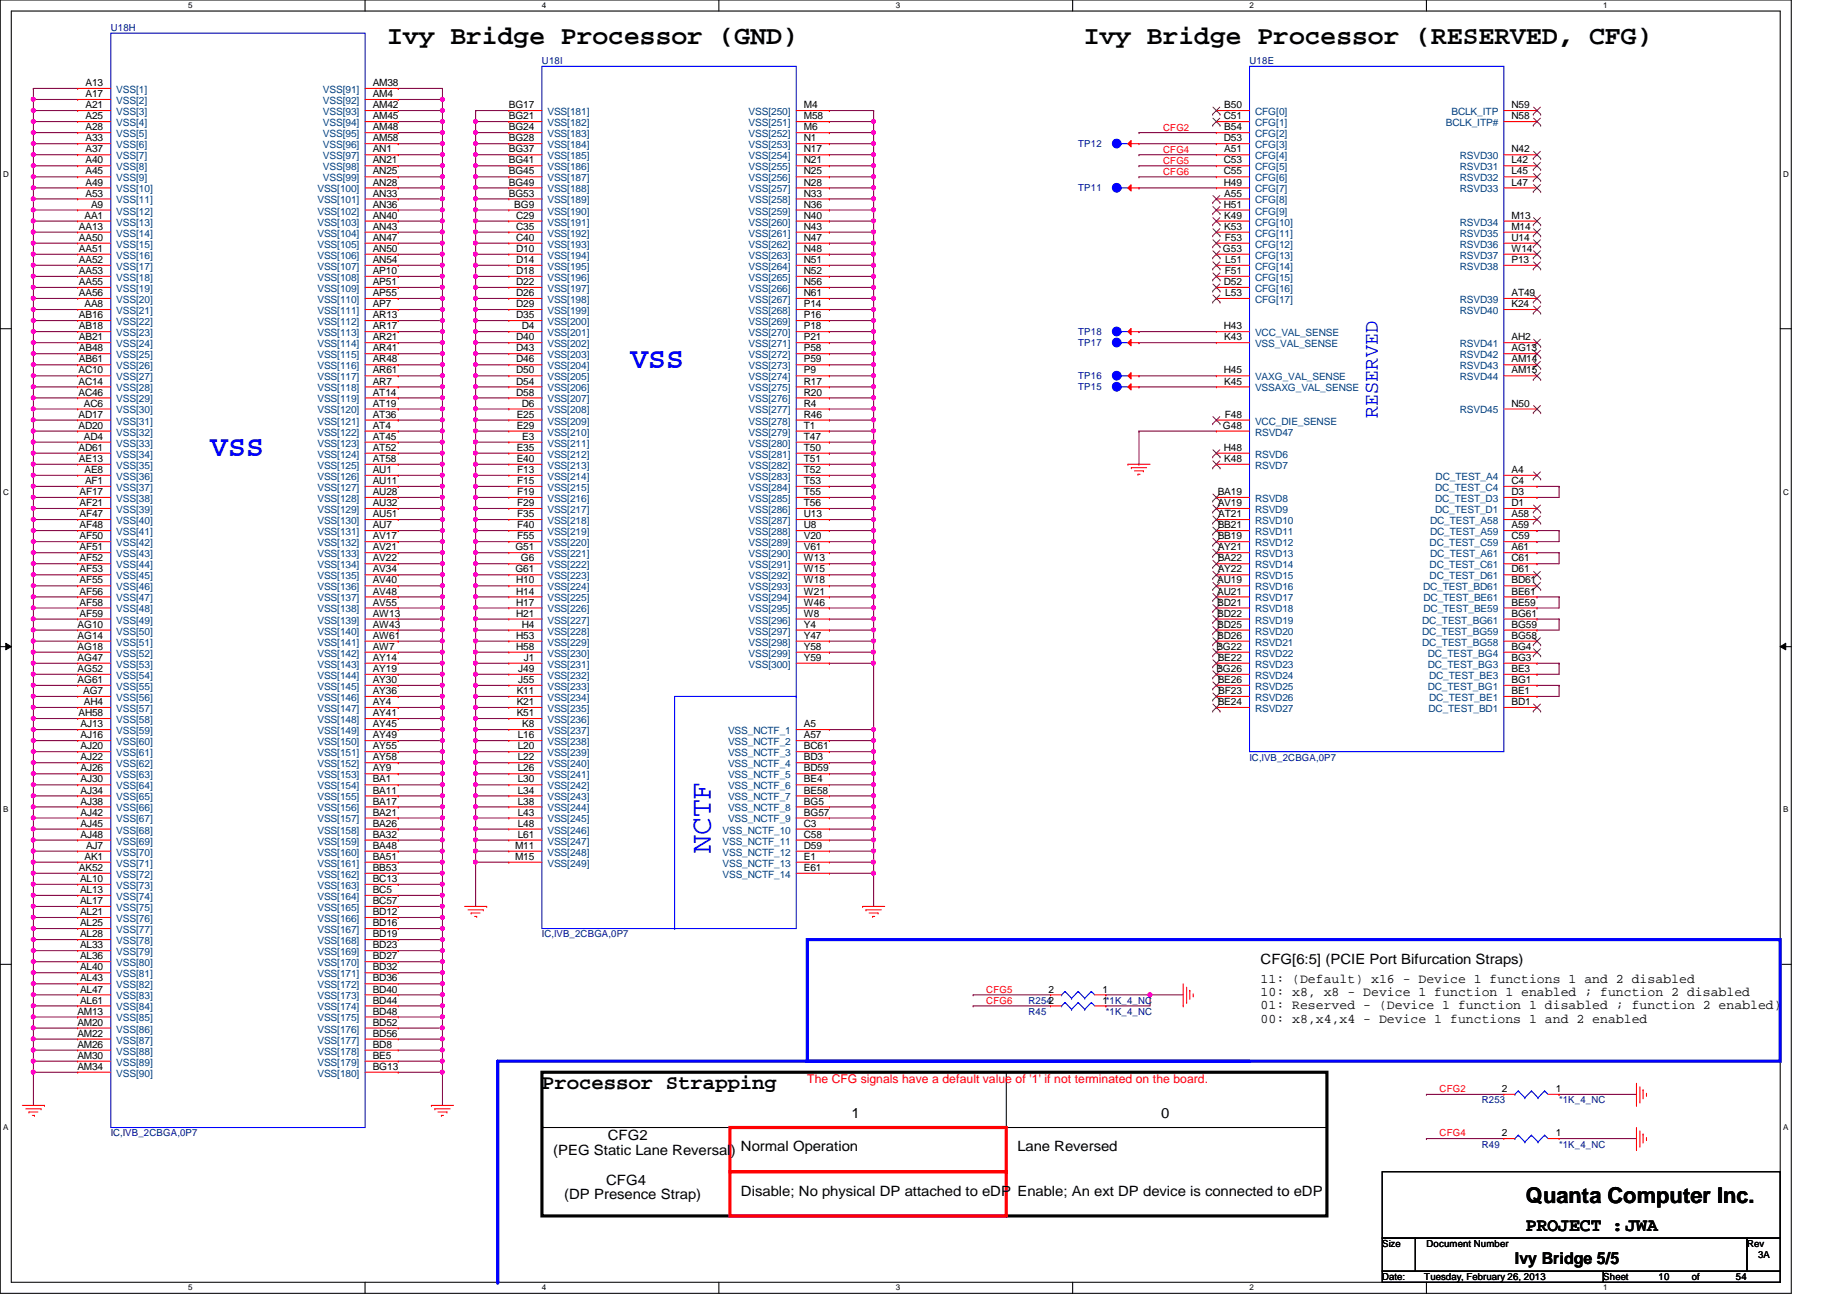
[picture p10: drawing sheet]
<svg xmlns="http://www.w3.org/2000/svg" width="297mm" height="210mm" viewBox="0 0 297 210" stroke-linecap="round" stroke-linejoin="round" font-family="sans-serif">
<defs><g id="words">
<g font-size="4.8" fill="#00f">
<text x="101.4" y="59.1">VSS</text>
<text x="33.8" y="73.4">VSS</text>
<text x="114.3" y="137.2" transform="rotate(-90 114.3 137.2)">NCTF</text>
</g>
<g font-size="4.2">
<text x="62.3" y="7.1">Ivy Bridge Processor (GND)</text>
<text x="174.3" y="7.1">Ivy Bridge Processor (RESERVED, CFG)</text>
</g>
<text font-size="3.5" x="245.4" y="193.5">Quanta Computer Inc.</text>
<text font-size="3.3" fill="#00f" x="221.6" y="67.2" transform="rotate(-90 221.6 67.2)">RESERVED</text>
<text font-size="3.3" x="87.2" y="175.2">Processor Strapping</text>
<text font-size="3" x="245.4" y="198.1">PROJECT :JWA</text>
<text font-size="2.6" x="243.6" y="203.3">Ivy Bridge 5/5</text>
<g font-size="2.3">
<text x="202.7" y="155">CFG[6:5] (PCIE Port Bifurcation Straps)</text>
<text x="136.9" y="179.9">1</text>
<text x="186.7" y="179.9">0</text>
<text x="88.9" y="185.8">(PEG Static Lane Reversal)</text>
<text x="97.7" y="183.4">CFG2</text>
<text x="119.2" y="185.2">Normal Operation</text>
<text x="163.6" y="185.2">Lane Reversed</text>
<text x="97.5" y="190.5">CFG4</text>
<text x="90.7" y="192.9">(DP Presence Strap)</text>
<text x="119.2" y="192.3">Disable; No physical DP attached to eDP Enable; An ext DP device is connected to eDP</text>
</g>
<g font-size="2.1">
<text x="202.7" y="158.1">11: (Default) x16 - Device 1 functions 1 and 2 disabled</text>
<text x="202.7" y="160.2">10: x8, x8 - Device 1 function 1 enabled ; function 2 disabled</text>
<text x="202.7" y="162.3">01: Reserved - (Device 1 function 1 disabled ; function 2 enabled)</text>
<text x="202.7" y="164.5">00: x8,x4,x4 - Device 1 functions 1 and 2 enabled</text>
</g>
<text font-size="1.9" fill="#f00" x="129.8" y="174.2">The CFG signals have a default value of '1' if not terminated on the board.</text>
<g font-size="1.6" fill="#000080">
<text x="17.8" y="5">U18H</text>
<text x="87.2" y="10.3">U18I</text>
<text x="201" y="10.3">U18E</text>
<text x="173.4" y="23.7">TP12</text>
<text x="173.4" y="30.8">TP11</text>
<text x="173.4" y="53.9">TP18</text>
<text x="173.4" y="55.7">TP17</text>
<text x="173.4" y="62.8">TP15</text>
<text x="173.4" y="61">TP16</text>
<text x="201" y="122.3">IC,IVB_2CBGA,0P7</text>
<text x="87.2" y="150.8">IC,IVB_2CBGA,0P7</text>
<text x="165.4" y="161.5">R2542</text>
<text x="165.4" y="163.2">R45</text>
<text x="177.8" y="163.2">*1K_4_NC</text>
<text x="238.3" y="177.5">R253</text>
<text x="250.7" y="177.5">*1K_4_NC</text>
<text x="17.8" y="182.8">IC,IVB_2CBGA,0P7</text>
<text x="238.3" y="184.6">R49</text>
<text x="250.7" y="184.6">*1K_4_NC</text>
</g>
<g font-size="1.6">
<text x="13.8" y="13.8">A13</text>
<text x="13.8" y="15.6">A17</text>
<text x="13.8" y="17.4">A21</text>
<text x="59.9" y="13.8">AM38</text>
<text x="59.9" y="15.6">AM4</text>
<text x="59.9" y="17.4">AM42</text>
<text x="81.8" y="17.4">BG17</text>
<text x="129.3" y="17.4">M4</text>
<text x="196.9" y="17.4">B50</text>
<text x="243.1" y="17.4">N59</text>
<text x="13.8" y="19.2">A25</text>
<text x="13.8" y="21">A28</text>
<text x="13.8" y="22.7">A33</text>
<text x="59.9" y="19.2">AM45</text>
<text x="59.9" y="21">AM48</text>
<text x="59.9" y="22.7">AM58</text>
<text x="81.8" y="19.2">BG21</text>
<text x="81.8" y="21">BG24</text>
<text x="81.8" y="22.7">BG28</text>
<text x="129.3" y="19.2">M58</text>
<text x="129.3" y="21">M6</text>
<text x="129.3" y="22.7">N1</text>
<text x="196.8" y="19.2">C51</text>
<text x="196.8" y="22.7">D53</text>
<text x="196.9" y="21">B54</text>
<text x="243.1" y="19.2">N58</text>
<text x="13.8" y="24.5">A37</text>
<text x="13.8" y="26.3">A40</text>
<text x="13.8" y="28.1">A45</text>
<text x="13.8" y="29.8">A49</text>
<text x="59.9" y="24.5">AN1</text>
<text x="59.9" y="26.3">AN21</text>
<text x="59.9" y="28.1">AN25</text>
<text x="59.9" y="29.8">AN28</text>
<text x="81.8" y="24.5">BG37</text>
<text x="81.8" y="26.3">BG41</text>
<text x="81.8" y="28.1">BG45</text>
<text x="81.8" y="29.8">BG49</text>
<text x="129.3" y="24.5">N17</text>
<text x="129.3" y="26.3">N21</text>
<text x="129.3" y="28.1">N25</text>
<text x="129.3" y="29.8">N28</text>
<text x="196.8" y="26.3">C53</text>
<text x="196.8" y="28.1">C55</text>
<text x="196.8" y="29.8">H49</text>
<text x="196.9" y="24.5">A51</text>
<text x="243.1" y="24.5">N42</text>
<text x="243.1" y="26.3">L42</text>
<text x="243.1" y="28.1">L45</text>
<text x="243.1" y="29.8">L47</text>
<text x="13.6" y="35.2">AA1</text>
<text x="13.8" y="31.6">A53</text>
<text x="14.6" y="33.4">A9</text>
<text x="59.9" y="31.6">AN33</text>
<text x="59.9" y="33.4">AN36</text>
<text x="59.9" y="35.2">AN40</text>
<text x="81.8" y="31.6">BG53</text>
<text x="82.7" y="33.4">BG9</text>
<text x="83" y="35.2">C29</text>
<text x="129.3" y="31.6">N33</text>
<text x="129.3" y="33.4">N36</text>
<text x="129.3" y="35.2">N40</text>
<text x="196.8" y="33.4">H51</text>
<text x="196.9" y="31.6">A55</text>
<text x="196.9" y="35.2">K49</text>
<text x="243.1" y="35.2">M13</text>
<text x="12.7" y="37">AA13</text>
<text x="12.7" y="38.7">AA50</text>
<text x="12.7" y="40.5">AA51</text>
<text x="59.9" y="37">AN43</text>
<text x="59.9" y="38.7">AN47</text>
<text x="59.9" y="40.5">AN50</text>
<text x="83" y="37">C35</text>
<text x="83" y="38.7">C40</text>
<text x="83" y="40.5">D10</text>
<text x="129.3" y="37">N43</text>
<text x="129.3" y="38.7">N47</text>
<text x="129.3" y="40.5">N48</text>
<text x="196.7" y="40.5">G53</text>
<text x="196.9" y="37">K53</text>
<text x="197" y="38.7">F53</text>
<text x="243.1" y="37">M14</text>
<text x="243.1" y="38.7">U14</text>
<text x="243.1" y="40.5">W14</text>
<text x="12.7" y="42.3">AA52</text>
<text x="12.7" y="44.1">AA53</text>
<text x="12.7" y="45.8">AA55</text>
<text x="12.7" y="47.6">AA56</text>
<text x="59.9" y="42.3">AN54</text>
<text x="59.9" y="44.1">AP10</text>
<text x="59.9" y="45.8">AP51</text>
<text x="59.9" y="47.6">AP55</text>
<text x="83" y="42.3">D14</text>
<text x="83" y="44.1">D18</text>
<text x="83" y="45.8">D22</text>
<text x="83" y="47.6">D26</text>
<text x="129.3" y="42.3">N51</text>
<text x="129.3" y="44.1">N52</text>
<text x="129.3" y="45.8">N56</text>
<text x="129.3" y="47.6">N61</text>
<text x="196.8" y="45.8">D52</text>
<text x="197" y="44.1">F51</text>
<text x="197.1" y="42.3">L51</text>
<text x="197.1" y="47.6">L53</text>
<text x="243.1" y="42.3">P13</text>
<text x="243.1" y="47.6">AT49</text>
<text x="12.7" y="51.2">AB16</text>
<text x="12.7" y="53">AB18</text>
<text x="13.6" y="49.4">AA8</text>
<text x="59.9" y="49.4">AP7</text>
<text x="59.9" y="51.2">AR13</text>
<text x="59.9" y="53">AR17</text>
<text x="83" y="49.4">D29</text>
<text x="83" y="51.2">D35</text>
<text x="83.9" y="53">D4</text>
<text x="129.3" y="49.4">P14</text>
<text x="129.3" y="51.2">P16</text>
<text x="129.3" y="53">P18</text>
<text x="196.8" y="53">H43</text>
<text x="243.1" y="49.4">K24</text>
<text x="12.7" y="54.7">AB21</text>
<text x="12.7" y="56.5">AB48</text>
<text x="12.7" y="58.3">AB61</text>
<text x="59.9" y="54.7">AR21</text>
<text x="59.9" y="56.5">AR41</text>
<text x="59.9" y="58.3">AR48</text>
<text x="83" y="54.7">D40</text>
<text x="83" y="56.5">D43</text>
<text x="83" y="58.3">D46</text>
<text x="129.3" y="54.7">P21</text>
<text x="129.3" y="56.5">P58</text>
<text x="129.3" y="58.3">P59</text>
<text x="196.9" y="54.7">K43</text>
<text x="243.1" y="54.7">AH2</text>
<text x="243.1" y="56.5">AG13</text>
<text x="243.1" y="58.3">AM14</text>
<text x="12.6" y="60.1">AC10</text>
<text x="12.6" y="61.8">AC14</text>
<text x="12.6" y="63.6">AC46</text>
<text x="13.5" y="65.4">AC6</text>
<text x="59.9" y="60.1">AR61</text>
<text x="59.9" y="61.8">AR7</text>
<text x="59.9" y="63.6">AT14</text>
<text x="59.9" y="65.4">AT19</text>
<text x="83" y="60.1">D50</text>
<text x="83" y="61.8">D54</text>
<text x="83" y="63.6">D58</text>
<text x="83.9" y="65.4">D6</text>
<text x="129.3" y="60.1">P9</text>
<text x="129.3" y="61.8">R17</text>
<text x="129.3" y="63.6">R20</text>
<text x="129.3" y="65.4">R4</text>
<text x="196.8" y="60.1">H45</text>
<text x="196.9" y="61.8">K45</text>
<text x="243.1" y="60.1">AM15</text>
<text x="243.1" y="65.4">N50</text>
<text x="12.6" y="67.2">AD17</text>
<text x="12.6" y="69">AD20</text>
<text x="13.5" y="70.7">AD4</text>
<text x="59.9" y="67.2">AT36</text>
<text x="59.9" y="69">AT4</text>
<text x="59.9" y="70.7">AT45</text>
<text x="83.1" y="67.2">E25</text>
<text x="83.1" y="69">E29</text>
<text x="84" y="70.7">E3</text>
<text x="129.3" y="67.2">R46</text>
<text x="129.3" y="69">T1</text>
<text x="129.3" y="70.7">T47</text>
<text x="196.7" y="69">G48</text>
<text x="197" y="67.2">F48</text>
<text x="12.6" y="72.5">AD61</text>
<text x="12.7" y="74.3">AE13</text>
<text x="13.6" y="76.1">AE8</text>
<text x="13.7" y="77.9">AF1</text>
<text x="59.9" y="72.5">AT52</text>
<text x="59.9" y="74.3">AT58</text>
<text x="59.9" y="76.1">AU1</text>
<text x="59.9" y="77.9">AU11</text>
<text x="83.1" y="72.5">E35</text>
<text x="83.1" y="74.3">E40</text>
<text x="83.2" y="76.1">F13</text>
<text x="83.2" y="77.9">F15</text>
<text x="129.3" y="72.5">T50</text>
<text x="129.3" y="74.3">T51</text>
<text x="129.3" y="76.1">T52</text>
<text x="129.3" y="77.9">T53</text>
<text x="196.8" y="72.5">H48</text>
<text x="196.9" y="74.3">K48</text>
<text x="243.1" y="76.1">A4</text>
<text x="243.1" y="77.9">C4</text>
<text x="12.8" y="79.6">AF17</text>
<text x="12.8" y="81.4">AF21</text>
<text x="12.8" y="83.2">AF47</text>
<text x="59.9" y="79.6">AU28</text>
<text x="59.9" y="81.4">AU32</text>
<text x="59.9" y="83.2">AU51</text>
<text x="83.2" y="79.6">F19</text>
<text x="83.2" y="81.4">F29</text>
<text x="83.2" y="83.2">F35</text>
<text x="129.3" y="79.6">T55</text>
<text x="129.3" y="81.4">T56</text>
<text x="129.3" y="83.2">U13</text>
<text x="195.8" y="79.6">BA19</text>
<text x="195.8" y="81.4">AV19</text>
<text x="195.9" y="83.2">AT21</text>
<text x="243.1" y="83.2">A58</text>
<text x="243.1" y="81.4">D1</text>
<text x="243.1" y="79.6">D3</text>
<text x="12.8" y="85">AF48</text>
<text x="12.8" y="86.7">AF50</text>
<text x="12.8" y="88.5">AF51</text>
<text x="59.9" y="85">AU7</text>
<text x="59.9" y="86.7">AV17</text>
<text x="59.9" y="88.5">AV21</text>
<text x="82.9" y="88.5">G51</text>
<text x="83.2" y="85">F40</text>
<text x="83.2" y="86.7">F55</text>
<text x="129.3" y="85">U8</text>
<text x="129.3" y="86.7">V20</text>
<text x="129.3" y="88.5">V61</text>
<text x="195.8" y="85">BB21</text>
<text x="195.8" y="86.7">BB19</text>
<text x="195.8" y="88.5">AY21</text>
<text x="243.1" y="85">A59</text>
<text x="243.1" y="88.5">A61</text>
<text x="243.1" y="86.7">C59</text>
<text x="12.8" y="90.3">AF52</text>
<text x="12.8" y="92.1">AF53</text>
<text x="12.8" y="93.9">AF55</text>
<text x="12.8" y="95.6">AF56</text>
<text x="59.9" y="90.3">AV22</text>
<text x="59.9" y="92.1">AV34</text>
<text x="59.9" y="93.9">AV40</text>
<text x="59.9" y="95.6">AV48</text>
<text x="82.9" y="92.1">G61</text>
<text x="83" y="93.9">H10</text>
<text x="83" y="95.6">H14</text>
<text x="83.8" y="90.3">G6</text>
<text x="129.3" y="90.3">W13</text>
<text x="129.3" y="92.1">W15</text>
<text x="129.3" y="93.9">W18</text>
<text x="129.3" y="95.6">W21</text>
<text x="195.7" y="93.9">AU19</text>
<text x="195.7" y="95.6">AU21</text>
<text x="195.8" y="90.3">BA22</text>
<text x="195.8" y="92.1">AY22</text>
<text x="243.1" y="93.9">BD61</text>
<text x="243.1" y="95.6">BE61</text>
<text x="243.1" y="90.3">C61</text>
<text x="243.1" y="92.1">D61</text>
<text x="12.5" y="101">AG10</text>
<text x="12.8" y="97.4">AF58</text>
<text x="12.8" y="99.2">AF59</text>
<text x="59.9" y="97.4">AV55</text>
<text x="59.9" y="99.2">AW13</text>
<text x="59.9" y="101">AW43</text>
<text x="83" y="97.4">H17</text>
<text x="83" y="99.2">H21</text>
<text x="83.9" y="101">H4</text>
<text x="129.3" y="97.4">W46</text>
<text x="129.3" y="99.2">W8</text>
<text x="129.3" y="101">Y4</text>
<text x="195.7" y="97.4">BD21</text>
<text x="195.7" y="99.2">BD22</text>
<text x="195.7" y="101">BD25</text>
<text x="243.1" y="97.4">BE59</text>
<text x="243.1" y="101">BG59</text>
<text x="243.1" y="99.2">BG61</text>
<text x="12.5" y="102.7">AG14</text>
<text x="12.5" y="104.5">AG18</text>
<text x="12.5" y="106.3">AG47</text>
<text x="59.9" y="102.7">AW61</text>
<text x="59.9" y="104.5">AW7</text>
<text x="59.9" y="106.3">AY14</text>
<text x="83" y="102.7">H53</text>
<text x="83" y="104.5">H58</text>
<text x="84.2" y="106.3">J1</text>
<text x="129.3" y="102.7">Y47</text>
<text x="129.3" y="104.5">Y58</text>
<text x="129.3" y="106.3">Y59</text>
<text x="195.6" y="104.5">BG22</text>
<text x="195.7" y="102.7">BD26</text>
<text x="195.8" y="106.3">BE22</text>
<text x="243.1" y="106.3">BG3</text>
<text x="243.1" y="104.5">BG4</text>
<text x="243.1" y="102.7">BG58</text>
<text x="12.5" y="108.1">AG52</text>
<text x="12.5" y="109.9">AG61</text>
<text x="13.4" y="111.6">AG7</text>
<text x="13.5" y="113.4">AH4</text>
<text x="59.9" y="108.1">AY19</text>
<text x="59.9" y="109.9">AY30</text>
<text x="59.9" y="111.6">AY36</text>
<text x="59.9" y="113.4">AY4</text>
<text x="83.1" y="111.6">K11</text>
<text x="83.1" y="113.4">K21</text>
<text x="83.4" y="108.1">J49</text>
<text x="83.4" y="109.9">J55</text>
<text x="195.6" y="108.1">BG26</text>
<text x="195.8" y="109.9">BE26</text>
<text x="195.8" y="113.4">BE24</text>
<text x="195.9" y="111.6">BF23</text>
<text x="243.1" y="113.4">BD1</text>
<text x="243.1" y="111.6">BE1</text>
<text x="243.1" y="108.1">BE3</text>
<text x="243.1" y="109.9">BG1</text>
<text x="12.6" y="115.2">AH58</text>
<text x="13" y="117">AJ13</text>
<text x="13" y="118.7">AJ16</text>
<text x="59.9" y="115.2">AY41</text>
<text x="59.9" y="117">AY45</text>
<text x="59.9" y="118.7">AY49</text>
<text x="83.1" y="115.2">K51</text>
<text x="83.3" y="118.7">L16</text>
<text x="84" y="117">K8</text>
<text x="129.3" y="117">A5</text>
<text x="129.3" y="118.7">A57</text>
<text x="13" y="120.5">AJ20</text>
<text x="13" y="122.3">AJ22</text>
<text x="13" y="124.1">AJ26</text>
<text x="13" y="125.9">AJ30</text>
<text x="59.9" y="120.5">AY55</text>
<text x="59.9" y="122.3">AY58</text>
<text x="59.9" y="124.1">AY9</text>
<text x="59.9" y="125.9">BA1</text>
<text x="83.3" y="120.5">L20</text>
<text x="83.3" y="122.3">L22</text>
<text x="83.3" y="124.1">L26</text>
<text x="83.3" y="125.9">L30</text>
<text x="129.3" y="120.5">BC61</text>
<text x="129.3" y="122.3">BD3</text>
<text x="129.3" y="124.1">BD59</text>
<text x="129.3" y="125.9">BE4</text>
<text x="13" y="127.6">AJ34</text>
<text x="13" y="129.4">AJ38</text>
<text x="13" y="131.2">AJ42</text>
<text x="59.9" y="127.6">BA11</text>
<text x="59.9" y="129.4">BA17</text>
<text x="59.9" y="131.2">BA21</text>
<text x="83.3" y="127.6">L34</text>
<text x="83.3" y="129.4">L38</text>
<text x="83.3" y="131.2">L43</text>
<text x="129.3" y="127.6">BE58</text>
<text x="129.3" y="129.4">BG5</text>
<text x="129.3" y="131.2">BG57</text>
<text x="13" y="133">AJ45</text>
<text x="13" y="134.7">AJ48</text>
<text x="13.8" y="136.5">AJ7</text>
<text x="59.9" y="133">BA26</text>
<text x="59.9" y="134.7">BA32</text>
<text x="59.9" y="136.5">BA48</text>
<text x="82.8" y="136.5">M11</text>
<text x="83.3" y="133">L48</text>
<text x="83.3" y="134.7">L61</text>
<text x="129.3" y="133">C3</text>
<text x="129.3" y="134.7">C58</text>
<text x="129.3" y="136.5">D59</text>
<text x="12.7" y="140.1">AK52</text>
<text x="12.9" y="141.9">AL10</text>
<text x="12.9" y="143.6">AL13</text>
<text x="13.6" y="138.3">AK1</text>
<text x="59.9" y="138.3">BA51</text>
<text x="59.9" y="140.1">BB53</text>
<text x="59.9" y="141.9">BC13</text>
<text x="59.9" y="143.6">BC5</text>
<text x="82.8" y="138.3">M15</text>
<text x="129.3" y="138.3">E1</text>
<text x="129.3" y="140.1">E61</text>
<text x="12.9" y="145.4">AL17</text>
<text x="12.9" y="147.2">AL21</text>
<text x="12.9" y="149">AL25</text>
<text x="59.9" y="145.4">BC57</text>
<text x="59.9" y="147.2">BD12</text>
<text x="59.9" y="149">BD16</text>
<text x="12.9" y="150.7">AL28</text>
<text x="12.9" y="152.5">AL33</text>
<text x="12.9" y="154.3">AL36</text>
<text x="59.9" y="150.7">BD19</text>
<text x="59.9" y="152.5">BD23</text>
<text x="59.9" y="154.3">BD27</text>
<text x="12.9" y="156.1">AL40</text>
<text x="12.9" y="157.9">AL43</text>
<text x="12.9" y="159.6">AL47</text>
<text x="12.9" y="161.4">AL61</text>
<text x="59.9" y="156.1">BD32</text>
<text x="59.9" y="157.9">BD36</text>
<text x="59.9" y="159.6">BD40</text>
<text x="59.9" y="161.4">BD44</text>
<text x="168.6" y="159.6">2</text>
<text x="177.3" y="159.6">1</text>
<text x="177.3" y="161.4">1*1K_4_NC</text>
<text x="12.4" y="163.2">AM13</text>
<text x="12.4" y="165">AM20</text>
<text x="12.4" y="166.8">AM22</text>
<text x="59.9" y="163.2">BD48</text>
<text x="59.9" y="165">BD52</text>
<text x="59.9" y="166.8">BD56</text>
<text x="12.4" y="168.5">AM26</text>
<text x="12.4" y="170.3">AM30</text>
<text x="12.4" y="172.1">AM34</text>
<text x="59.9" y="168.5">BD8</text>
<text x="59.9" y="170.3">BE5</text>
<text x="59.9" y="172.1">BG13</text>
<text x="241.5" y="175.6">2</text>
<text x="250.2" y="175.6">1</text>
<text x="241.5" y="182.8">2</text>
<text x="250.2" y="182.8">1</text>
<text x="222.3" y="200.6">Size</text>
<text x="229.4" y="200.6">Document Number</text>
<text x="281" y="200.6">Rev</text>
<text x="282.7" y="202.4">3A</text>
<text x="222.3" y="205.9">Date:</text>
<text x="229.1" y="205.9">Tuesday, February 26, 2013</text>
<text x="257.8" y="205.9">Sheet</text>
<text x="266.7" y="205.9">10</text>
<text x="272.1" y="205.9">of</text>
<text x="279.2" y="205.9">54</text>
</g>
<g font-size="1.6" fill="#004080">
<text x="18.7" y="14.9">VSS[1]</text>
<text x="18.7" y="16.7">VSS[2]</text>
<text x="51.9" y="14.9">VSS[91]</text>
<text x="51.9" y="16.7">VSS[92]</text>
<text x="18.7" y="18.5">VSS[3]</text>
<text x="18.7" y="20.3">VSS[4]</text>
<text x="18.7" y="22.1">VSS[5]</text>
<text x="18.7" y="23.8">VSS[6]</text>
<text x="51.9" y="18.5">VSS[93]</text>
<text x="51.9" y="20.3">VSS[94]</text>
<text x="51.9" y="22.1">VSS[95]</text>
<text x="51.9" y="23.8">VSS[96]</text>
<text x="88.1" y="18.5">VSS[181]</text>
<text x="88.1" y="20.3">VSS[182]</text>
<text x="88.1" y="22.1">VSS[183]</text>
<text x="88.1" y="23.8">VSS[184]</text>
<text x="120.4" y="18.5">VSS[250]</text>
<text x="120.4" y="20.3">VSS[251]</text>
<text x="120.4" y="22.1">VSS[252]</text>
<text x="120.4" y="23.8">VSS[253]</text>
<text x="201.8" y="18.5">CFG[0]</text>
<text x="201.8" y="20.3">CFG[1]</text>
<text x="201.8" y="22.1">CFG[2]</text>
<text x="201.8" y="23.8">CFG[3]</text>
<text x="232.5" y="20.3">BCLK_ITP#</text>
<text x="233.4" y="18.5">BCLK_ITP</text>
<text x="18.7" y="25.6">VSS[7]</text>
<text x="18.7" y="27.4">VSS[8]</text>
<text x="18.7" y="29.2">VSS[9]</text>
<text x="51.9" y="25.6">VSS[97]</text>
<text x="51.9" y="27.4">VSS[98]</text>
<text x="51.9" y="29.2">VSS[99]</text>
<text x="88.1" y="25.6">VSS[185]</text>
<text x="88.1" y="27.4">VSS[186]</text>
<text x="88.1" y="29.2">VSS[187]</text>
<text x="120.4" y="25.6">VSS[254]</text>
<text x="120.4" y="27.4">VSS[255]</text>
<text x="120.4" y="29.2">VSS[256]</text>
<text x="201.8" y="25.6">CFG[4]</text>
<text x="201.8" y="27.4">CFG[5]</text>
<text x="201.8" y="29.2">CFG[6]</text>
<text x="234.8" y="25.6">RSVD30</text>
<text x="234.8" y="27.4">RSVD31</text>
<text x="234.8" y="29.2">RSVD32</text>
<text x="18.7" y="30.9">VSS[10]</text>
<text x="18.7" y="32.7">VSS[11]</text>
<text x="18.7" y="34.5">VSS[12]</text>
<text x="51.1" y="30.9">VSS[100]</text>
<text x="51.1" y="32.7">VSS[101]</text>
<text x="51.1" y="34.5">VSS[102]</text>
<text x="88.1" y="30.9">VSS[188]</text>
<text x="88.1" y="32.7">VSS[189]</text>
<text x="88.1" y="34.5">VSS[190]</text>
<text x="120.4" y="30.9">VSS[257]</text>
<text x="120.4" y="32.7">VSS[258]</text>
<text x="120.4" y="34.5">VSS[259]</text>
<text x="201.8" y="30.9">CFG[7]</text>
<text x="201.8" y="32.7">CFG[8]</text>
<text x="201.8" y="34.5">CFG[9]</text>
<text x="234.8" y="30.9">RSVD33</text>
<text x="18.7" y="36.3">VSS[13]</text>
<text x="18.7" y="38.1">VSS[14]</text>
<text x="18.7" y="39.8">VSS[15]</text>
<text x="18.7" y="41.6">VSS[16]</text>
<text x="51.1" y="36.3">VSS[103]</text>
<text x="51.1" y="38.1">VSS[104]</text>
<text x="51.1" y="39.8">VSS[105]</text>
<text x="51.1" y="41.6">VSS[106]</text>
<text x="88.1" y="36.3">VSS[191]</text>
<text x="88.1" y="38.1">VSS[192]</text>
<text x="88.1" y="39.8">VSS[193]</text>
<text x="88.1" y="41.6">VSS[194]</text>
<text x="120.4" y="36.3">VSS[260]</text>
<text x="120.4" y="38.1">VSS[261]</text>
<text x="120.4" y="39.8">VSS[262]</text>
<text x="120.4" y="41.6">VSS[263]</text>
<text x="201.8" y="36.3">CFG[10]</text>
<text x="201.8" y="38.1">CFG[11]</text>
<text x="201.8" y="39.8">CFG[12]</text>
<text x="201.8" y="41.6">CFG[13]</text>
<text x="234.8" y="36.3">RSVD34</text>
<text x="234.8" y="38.1">RSVD35</text>
<text x="234.8" y="39.8">RSVD36</text>
<text x="234.8" y="41.6">RSVD37</text>
<text x="18.7" y="43.4">VSS[17]</text>
<text x="18.7" y="45.2">VSS[18]</text>
<text x="18.7" y="46.9">VSS[19]</text>
<text x="51.1" y="43.4">VSS[107]</text>
<text x="51.1" y="45.2">VSS[108]</text>
<text x="51.1" y="46.9">VSS[109]</text>
<text x="88.1" y="43.4">VSS[195]</text>
<text x="88.1" y="45.2">VSS[196]</text>
<text x="88.1" y="46.9">VSS[197]</text>
<text x="120.4" y="43.4">VSS[264]</text>
<text x="120.4" y="45.2">VSS[265]</text>
<text x="120.4" y="46.9">VSS[266]</text>
<text x="201.8" y="43.4">CFG[14]</text>
<text x="201.8" y="45.2">CFG[15]</text>
<text x="201.8" y="46.9">CFG[16]</text>
<text x="234.8" y="43.4">RSVD38</text>
<text x="18.7" y="48.7">VSS[20]</text>
<text x="18.7" y="50.5">VSS[21]</text>
<text x="18.7" y="52.3">VSS[22]</text>
<text x="51.1" y="48.7">VSS[110]</text>
<text x="51.1" y="50.5">VSS[111]</text>
<text x="51.1" y="52.3">VSS[112]</text>
<text x="88.1" y="48.7">VSS[198]</text>
<text x="88.1" y="50.5">VSS[199]</text>
<text x="88.1" y="52.3">VSS[200]</text>
<text x="120.4" y="50.5">VSS[268]</text>
<text x="120.4" y="52.3">VSS[269]</text>
<text x="120.4" y="48.7">VSS[267]</text>
<text x="201.8" y="48.7">CFG[17]</text>
<text x="234.8" y="48.7">RSVD39</text>
<text x="234.8" y="50.5">RSVD40</text>
<text x="18.7" y="54.1">VSS[23]</text>
<text x="18.7" y="55.8">VSS[24]</text>
<text x="18.7" y="57.6">VSS[25]</text>
<text x="18.7" y="59.4">VSS[26]</text>
<text x="51.1" y="54.1">VSS[113]</text>
<text x="51.1" y="55.8">VSS[114]</text>
<text x="51.1" y="57.6">VSS[115]</text>
<text x="51.1" y="59.4">VSS[116]</text>
<text x="88.1" y="54.1">VSS[201]</text>
<text x="88.1" y="55.8">VSS[202]</text>
<text x="88.1" y="57.6">VSS[203]</text>
<text x="88.1" y="59.4">VSS[204]</text>
<text x="120.4" y="54.1">VSS[270]</text>
<text x="120.4" y="55.8">VSS[271]</text>
<text x="120.4" y="57.6">VSS[272]</text>
<text x="120.4" y="59.4">VSS[273]</text>
<text x="201.8" y="54.1">VCC_VAL_SENSE</text>
<text x="201.8" y="55.8">VSS_VAL_SENSE</text>
<text x="234.8" y="55.8">RSVD41</text>
<text x="234.8" y="57.6">RSVD42</text>
<text x="234.8" y="59.4">RSVD43</text>
<text x="18.7" y="61.2">VSS[27]</text>
<text x="18.7" y="62.9">VSS[28]</text>
<text x="18.7" y="64.7">VSS[29]</text>
<text x="51.1" y="61.2">VSS[117]</text>
<text x="51.1" y="62.9">VSS[118]</text>
<text x="51.1" y="64.7">VSS[119]</text>
<text x="88.1" y="61.2">VSS[205]</text>
<text x="88.1" y="62.9">VSS[206]</text>
<text x="88.1" y="64.7">VSS[207]</text>
<text x="120.4" y="61.2">VSS[274]</text>
<text x="120.4" y="62.9">VSS[275]</text>
<text x="120.4" y="64.7">VSS[276]</text>
<text x="201.8" y="61.2">VAXG_VAL_SENSE</text>
<text x="201.8" y="62.9">VSSAXG_VAL_SENSE</text>
<text x="234.8" y="61.2">RSVD44</text>
<text x="18.7" y="66.5">VSS[30]</text>
<text x="18.7" y="68.3">VSS[31]</text>
<text x="18.7" y="70.1">VSS[32]</text>
<text x="18.7" y="71.8">VSS[33]</text>
<text x="51.1" y="66.5">VSS[120]</text>
<text x="51.1" y="68.3">VSS[121]</text>
<text x="51.1" y="70.1">VSS[122]</text>
<text x="51.1" y="71.8">VSS[123]</text>
<text x="88.1" y="66.5">VSS[208]</text>
<text x="88.1" y="68.3">VSS[209]</text>
<text x="88.1" y="70.1">VSS[210]</text>
<text x="88.1" y="71.8">VSS[211]</text>
<text x="120.4" y="66.5">VSS[277]</text>
<text x="120.4" y="68.3">VSS[278]</text>
<text x="120.4" y="70.1">VSS[279]</text>
<text x="120.4" y="71.8">VSS[280]</text>
<text x="201.8" y="68.3">VCC_DIE_SENSE</text>
<text x="201.8" y="70.1">RSVD47</text>
<text x="234.8" y="66.5">RSVD45</text>
<text x="18.7" y="73.6">VSS[34]</text>
<text x="18.7" y="75.4">VSS[35]</text>
<text x="18.7" y="77.2">VSS[36]</text>
<text x="51.1" y="73.6">VSS[124]</text>
<text x="51.1" y="75.4">VSS[125]</text>
<text x="51.1" y="77.2">VSS[126]</text>
<text x="88.1" y="73.6">VSS[212]</text>
<text x="88.1" y="75.4">VSS[213]</text>
<text x="88.1" y="77.2">VSS[214]</text>
<text x="120.4" y="73.6">VSS[281]</text>
<text x="120.4" y="75.4">VSS[282]</text>
<text x="120.4" y="77.2">VSS[283]</text>
<text x="201.8" y="73.6">RSVD6</text>
<text x="201.8" y="75.4">RSVD7</text>
<text x="230.9" y="77.2">DC_TEST_A4</text>
<text x="18.7" y="79">VSS[37]</text>
<text x="18.7" y="80.7">VSS[38]</text>
<text x="18.7" y="82.5">VSS[39]</text>
<text x="51.1" y="79">VSS[127]</text>
<text x="51.1" y="80.7">VSS[128]</text>
<text x="51.1" y="82.5">VSS[129]</text>
<text x="88.1" y="79">VSS[215]</text>
<text x="88.1" y="80.7">VSS[216]</text>
<text x="88.1" y="82.5">VSS[217]</text>
<text x="120.4" y="79">VSS[284]</text>
<text x="120.4" y="80.7">VSS[285]</text>
<text x="120.4" y="82.5">VSS[286]</text>
<text x="201.8" y="80.7">RSVD8</text>
<text x="201.8" y="82.5">RSVD9</text>
<text x="230.8" y="79">DC_TEST_C4</text>
<text x="230.8" y="82.5">DC_TEST_D1</text>
<text x="230.8" y="80.7">DC_TEST_D3</text>
<text x="18.7" y="84.3">VSS[40]</text>
<text x="18.7" y="86.1">VSS[41]</text>
<text x="18.7" y="87.8">VSS[42]</text>
<text x="18.7" y="89.6">VSS[43]</text>
<text x="51.1" y="84.3">VSS[130]</text>
<text x="51.1" y="86.1">VSS[131]</text>
<text x="51.1" y="87.8">VSS[132]</text>
<text x="51.1" y="89.6">VSS[133]</text>
<text x="88.1" y="84.3">VSS[218]</text>
<text x="88.1" y="86.1">VSS[219]</text>
<text x="88.1" y="87.8">VSS[220]</text>
<text x="88.1" y="89.6">VSS[221]</text>
<text x="120.4" y="84.3">VSS[287]</text>
<text x="120.4" y="86.1">VSS[288]</text>
<text x="120.4" y="87.8">VSS[289]</text>
<text x="120.4" y="89.6">VSS[290]</text>
<text x="201.8" y="84.3">RSVD10</text>
<text x="201.8" y="86.1">RSVD11</text>
<text x="201.8" y="87.8">RSVD12</text>
<text x="201.8" y="89.6">RSVD13</text>
<text x="229.9" y="87.8">DC_TEST_C59</text>
<text x="230" y="84.3">DC_TEST_A58</text>
<text x="230" y="86.1">DC_TEST_A59</text>
<text x="230" y="89.6">DC_TEST_A61</text>
<text x="18.7" y="91.4">VSS[44]</text>
<text x="18.7" y="93.2">VSS[45]</text>
<text x="18.7" y="95">VSS[46]</text>
<text x="51.1" y="91.4">VSS[134]</text>
<text x="51.1" y="93.2">VSS[135]</text>
<text x="51.1" y="95">VSS[136]</text>
<text x="88.1" y="91.4">VSS[222]</text>
<text x="88.1" y="93.2">VSS[223]</text>
<text x="88.1" y="95">VSS[224]</text>
<text x="120.4" y="91.4">VSS[291]</text>
<text x="120.4" y="93.2">VSS[292]</text>
<text x="120.4" y="95">VSS[293]</text>
<text x="201.8" y="91.4">RSVD14</text>
<text x="201.8" y="93.2">RSVD15</text>
<text x="201.8" y="95">RSVD16</text>
<text x="228.9" y="95">DC_TEST_BD61</text>
<text x="229.9" y="91.4">DC_TEST_C61</text>
<text x="229.9" y="93.2">DC_TEST_D61</text>
<text x="18.7" y="96.7">VSS[47]</text>
<text x="18.7" y="98.5">VSS[48]</text>
<text x="18.7" y="100.3">VSS[49]</text>
<text x="51.1" y="96.7">VSS[137]</text>
<text x="51.1" y="98.5">VSS[138]</text>
<text x="51.1" y="100.3">VSS[139]</text>
<text x="88.1" y="96.7">VSS[225]</text>
<text x="88.1" y="98.5">VSS[226]</text>
<text x="88.1" y="100.3">VSS[227]</text>
<text x="120.4" y="96.7">VSS[294]</text>
<text x="120.4" y="98.5">VSS[295]</text>
<text x="120.4" y="100.3">VSS[296]</text>
<text x="201.8" y="96.7">RSVD17</text>
<text x="201.8" y="98.5">RSVD18</text>
<text x="201.8" y="100.3">RSVD19</text>
<text x="228.7" y="100.3">DC_TEST_BG61</text>
<text x="228.9" y="98.5">DC_TEST_BE59</text>
<text x="228.9" y="96.7">DC_TEST_BE61</text>
<text x="18.7" y="102.1">VSS[50]</text>
<text x="18.7" y="103.8">VSS[51]</text>
<text x="18.7" y="105.6">VSS[52]</text>
<text x="18.7" y="107.4">VSS[53]</text>
<text x="51.1" y="102.1">VSS[140]</text>
<text x="51.1" y="103.8">VSS[141]</text>
<text x="51.1" y="105.6">VSS[142]</text>
<text x="51.1" y="107.4">VSS[143]</text>
<text x="88.1" y="102.1">VSS[228]</text>
<text x="88.1" y="103.8">VSS[229]</text>
<text x="88.1" y="105.6">VSS[230]</text>
<text x="88.1" y="107.4">VSS[231]</text>
<text x="120.4" y="102.1">VSS[297]</text>
<text x="120.4" y="103.8">VSS[298]</text>
<text x="120.4" y="105.6">VSS[299]</text>
<text x="120.4" y="107.4">VSS[300]</text>
<text x="201.8" y="102.1">RSVD20</text>
<text x="201.8" y="103.8">RSVD21</text>
<text x="201.8" y="105.6">RSVD22</text>
<text x="201.8" y="107.4">RSVD23</text>
<text x="228.7" y="103.8">DC_TEST_BG58</text>
<text x="228.7" y="102.1">DC_TEST_BG59</text>
<text x="229.6" y="107.4">DC_TEST_BG3</text>
<text x="229.6" y="105.6">DC_TEST_BG4</text>
<text x="18.7" y="109.2">VSS[54]</text>
<text x="18.7" y="111">VSS[55]</text>
<text x="18.7" y="112.7">VSS[56]</text>
<text x="51.1" y="109.2">VSS[144]</text>
<text x="51.1" y="111">VSS[145]</text>
<text x="51.1" y="112.7">VSS[146]</text>
<text x="88.1" y="109.2">VSS[232]</text>
<text x="88.1" y="111">VSS[233]</text>
<text x="88.1" y="112.7">VSS[234]</text>
<text x="201.8" y="109.2">RSVD24</text>
<text x="201.8" y="111">RSVD25</text>
<text x="201.8" y="112.7">RSVD26</text>
<text x="229.6" y="111">DC_TEST_BG1</text>
<text x="229.8" y="112.7">DC_TEST_BE1</text>
<text x="229.8" y="109.2">DC_TEST_BE3</text>
<text x="18.7" y="114.5">VSS[57]</text>
<text x="18.7" y="116.3">VSS[58]</text>
<text x="18.7" y="118.1">VSS[59]</text>
<text x="18.7" y="119.8">VSS[60]</text>
<text x="51.1" y="114.5">VSS[147]</text>
<text x="51.1" y="116.3">VSS[148]</text>
<text x="51.1" y="118.1">VSS[149]</text>
<text x="51.1" y="119.8">VSS[150]</text>
<text x="88.1" y="114.5">VSS[235]</text>
<text x="88.1" y="116.3">VSS[236]</text>
<text x="88.1" y="118.1">VSS[237]</text>
<text x="88.1" y="119.8">VSS[238]</text>
<text x="117.1" y="118.1">VSS_NCTF_1</text>
<text x="117.1" y="119.8">VSS_NCTF_2</text>
<text x="201.8" y="114.5">RSVD27</text>
<text x="229.7" y="114.5">DC_TEST_BD1</text>
<text x="18.7" y="121.6">VSS[61]</text>
<text x="18.7" y="123.4">VSS[62]</text>
<text x="18.7" y="125.2">VSS[63]</text>
<text x="51.1" y="121.6">VSS[151]</text>
<text x="51.1" y="123.4">VSS[152]</text>
<text x="51.1" y="125.2">VSS[153]</text>
<text x="88.1" y="121.6">VSS[239]</text>
<text x="88.1" y="123.4">VSS[240]</text>
<text x="88.1" y="125.2">VSS[241]</text>
<text x="117.1" y="121.6">VSS_NCTF_3</text>
<text x="117.1" y="123.4">VSS_NCTF_4</text>
<text x="117.1" y="125.2">VSS_NCTF_5</text>
<text x="18.7" y="127">VSS[64]</text>
<text x="18.7" y="128.7">VSS[65]</text>
<text x="18.7" y="130.5">VSS[66]</text>
<text x="51.1" y="127">VSS[154]</text>
<text x="51.1" y="128.7">VSS[155]</text>
<text x="51.1" y="130.5">VSS[156]</text>
<text x="88.1" y="127">VSS[242]</text>
<text x="88.1" y="128.7">VSS[243]</text>
<text x="88.1" y="130.5">VSS[244]</text>
<text x="117.1" y="127">VSS_NCTF_6</text>
<text x="117.1" y="128.7">VSS_NCTF_7</text>
<text x="117.1" y="130.5">VSS_NCTF_8</text>
<text x="18.7" y="132.3">VSS[67]</text>
<text x="18.7" y="134.1">VSS[68]</text>
<text x="18.7" y="135.8">VSS[69]</text>
<text x="18.7" y="137.6">VSS[70]</text>
<text x="51.1" y="132.3">VSS[157]</text>
<text x="51.1" y="134.1">VSS[158]</text>
<text x="51.1" y="135.8">VSS[159]</text>
<text x="51.1" y="137.6">VSS[160]</text>
<text x="88.1" y="132.3">VSS[245]</text>
<text x="88.1" y="134.1">VSS[246]</text>
<text x="88.1" y="135.8">VSS[247]</text>
<text x="88.1" y="137.6">VSS[248]</text>
<text x="116.2" y="134.1">VSS_NCTF_10</text>
<text x="116.2" y="135.8">VSS_NCTF_11</text>
<text x="116.2" y="137.6">VSS_NCTF_12</text>
<text x="117.1" y="132.3">VSS_NCTF_9</text>
<text x="18.7" y="139.4">VSS[71]</text>
<text x="18.7" y="141.2">VSS[72]</text>
<text x="18.7" y="143">VSS[73]</text>
<text x="51.1" y="139.4">VSS[161]</text>
<text x="51.1" y="141.2">VSS[162]</text>
<text x="51.1" y="143">VSS[163]</text>
<text x="88.1" y="139.4">VSS[249]</text>
<text x="116.2" y="139.4">VSS_NCTF_13</text>
<text x="116.2" y="141.2">VSS_NCTF_14</text>
<text x="18.7" y="144.7">VSS[74]</text>
<text x="18.7" y="146.5">VSS[75]</text>
<text x="18.7" y="148.3">VSS[76]</text>
<text x="51.1" y="144.7">VSS[164]</text>
<text x="51.1" y="146.5">VSS[165]</text>
<text x="51.1" y="148.3">VSS[166]</text>
<text x="18.7" y="150.1">VSS[77]</text>
<text x="18.7" y="151.8">VSS[78]</text>
<text x="18.7" y="153.6">VSS[79]</text>
<text x="18.7" y="155.4">VSS[80]</text>
<text x="51.1" y="150.1">VSS[167]</text>
<text x="51.1" y="151.8">VSS[168]</text>
<text x="51.1" y="153.6">VSS[169]</text>
<text x="51.1" y="155.4">VSS[170]</text>
<text x="18.7" y="157.2">VSS[81]</text>
<text x="18.7" y="159">VSS[82]</text>
<text x="18.7" y="160.7">VSS[83]</text>
<text x="51.1" y="157.2">VSS[171]</text>
<text x="51.1" y="159">VSS[172]</text>
<text x="51.1" y="160.7">VSS[173]</text>
<text x="18.7" y="162.5">VSS[84]</text>
<text x="18.7" y="164.3">VSS[85]</text>
<text x="18.7" y="166.1">VSS[86]</text>
<text x="18.7" y="167.9">VSS[87]</text>
<text x="51.1" y="162.5">VSS[174]</text>
<text x="51.1" y="164.3">VSS[175]</text>
<text x="51.1" y="166.1">VSS[176]</text>
<text x="51.1" y="167.9">VSS[177]</text>
<text x="18.7" y="169.6">VSS[88]</text>
<text x="18.7" y="171.4">VSS[89]</text>
<text x="18.7" y="173.2">VSS[90]</text>
<text x="51.1" y="169.6">VSS[178]</text>
<text x="51.1" y="171.4">VSS[179]</text>
<text x="51.1" y="173.2">VSS[180]</text>
</g>
<g font-size="1.6" fill="#f00">
<text x="187.1" y="21">CFG2</text>
<text x="187.1" y="24.6">CFG4</text>
<text x="187.1" y="26.3">CFG5</text>
<text x="187.1" y="28.1">CFG6</text>
<text x="158.6" y="161.5">CFG6</text>
<text x="158.6" y="159.7">CFG5</text>
<text x="231.5" y="175.7">CFG2</text>
<text x="231.5" y="182.8">CFG4</text>
</g>
<g font-size="1.3">
<text x="30.3" y="1.3">5</text>
<text x="87.2" y="1.3">4</text>
<text x="144.1" y="1.3">3</text>
<text x="201" y="1.3">2</text>
<text x="257.8" y="1.3">1</text>
<text x=".5" y="28.4">D</text>
<text x="286.8" y="28.4">D</text>
<text x=".5" y="79.5">C</text>
<text x="286.8" y="79.5">C</text>
<text x=".5" y="130.7">B</text>
<text x="286.8" y="130.7">B</text>
<text x=".5" y="181.8">A</text>
<text x="286.8" y="181.8">A</text>
<text x="30.3" y="207.6">5</text>
<text x="87.2" y="207.6">4</text>
<text x="144.1" y="207.6">3</text>
<text x="201" y="207.6">2</text>
<text x="257.8" y="207.6">1</text>
</g>
</g></defs>
<path d="M0 0h288.1v208h-288.1zM1.8 1.8h284.5v204.4h-284.5z" fill="none" stroke="#000" stroke-width=".17"/>
<g fill="#fff">
<path d="M30.3 .2h.6v1.4h-.6z"/>
<path d="M30.3 206.4h.6v1.4h-.6z"/>
</g>
<path d="M58.7 0v1.8M58.7 206.2v1.8" fill="none" stroke="#000" stroke-width=".17"/>
<g fill="#fff">
<path d="M87.2 .2h.6v1.4h-.6z"/>
<path d="M87.2 206.4h.6v1.4h-.6z"/>
</g>
<path d="M115.6 0v1.8M115.6 206.2v1.8" fill="none" stroke="#000" stroke-width=".17"/>
<g fill="#fff">
<path d="M144.1 .2h.6v1.4h-.6z"/>
<path d="M144.1 206.4h.6v1.4h-.6z"/>
</g>
<path d="M172.5 0v1.8M172.5 206.2v1.8" fill="none" stroke="#000" stroke-width=".17"/>
<g fill="#fff">
<path d="M201 .2h.6v1.4h-.6z"/>
<path d="M201 206.4h.6v1.4h-.6z"/>
</g>
<path d="M229.4 0v1.8M229.4 206.2v1.8" fill="none" stroke="#000" stroke-width=".17"/>
<g fill="#fff">
<path d="M257.8 .2h.7v1.4h-.7z"/>
<path d="M257.8 206.4h.7v1.4h-.7z"/>
<path d="M.5 27.3h.9v1.4h-.9z"/>
<path d="M286.8 27.3h.9v1.4h-.9z"/>
<path d="M.5 78.4h.9v1.4h-.9z"/>
<path d="M286.8 78.4h.9v1.4h-.9z"/>
</g>
<path d="M0 52.9h1.8M286.3 52.9h1.8" fill="none" stroke="#000" stroke-width=".17"/>
<g fill="#fff">
<path d="M.5 129.5h.8v1.4h-.8z"/>
<path d="M286.8 129.5h.8v1.4h-.8z"/>
</g>
<path d="M0 104h1.8M286.3 104h1.8" fill="none" stroke="#000" stroke-width=".17"/>
<path d="M.9 103.5l.9 .5-.9 .5zM286.3 104l.9-.5v1z" fill="#000"/>
<path d="M.9 103.5l.9 .5-.9 .5zM286.3 104l.9-.5v1z" fill="none" stroke="#000" stroke-width=".16"/>
<g fill="#fff">
<path d="M.5 180.6h.8v1.4h-.8z"/>
<path d="M286.8 180.6h.8v1.4h-.8z"/>
</g>
<path d="M0 155.1h1.8M286.3 155.1h1.8" fill="none" stroke="#000" stroke-width=".17"/>
<path d="M129.8 151.1h156.5v19.6h-156.5zM80 170.7h121" fill="none" stroke="#00f" stroke-width=".51"/>
<circle cx="80" cy="170.7" r=".25" fill="#00f"/>
<path d="M80 170.7v35.5" fill="none" stroke="#00f" stroke-width=".51"/>
<circle cx="80" cy="206.2" r=".25" fill="#00f"/>
<path d="M161.8 172.5v23.1M87.2 181.4h126.2M117.4 195.6h.1M117.4 181.4v14.2M161.8 195.6h.1M213.4 181.4h.1" fill="none" stroke="#000" stroke-width=".17"/>
<path d="M87.2 172.5h126.2v23.1h-126.2z" fill="none" stroke="#000" stroke-width=".51"/>
<path d="M117.4 181.4h44.4v7.1h-44.4zM117.4 188.5h44.4v7.1h-44.4z" fill="none" stroke="#f00" stroke-width=".51"/>
<path d="M64 103.1h.1M64 103.1h7.2" fill="none" stroke="#800040" stroke-width=".17"/>
<circle cx="71.1" cy="103.1" r=".32" fill="#f0f"/>
<circle cx="71.1" cy="103.1" r=".32" fill="none" stroke="#f0f" stroke-width=".17"/>
<path d="M64 135.1h.1M64 133.3h.1M64 135.1h7.2M64 133.3h7.2M64 151.1h.1M64 151.1h7.2" fill="none" stroke="#800040" stroke-width=".17"/>
<circle cx="71.1" cy="151.1" r=".32" fill="#f0f"/>
<circle cx="71.1" cy="151.1" r=".32" fill="none" stroke="#f0f" stroke-width=".17"/>
<g fill="none" stroke="#800040" stroke-width=".17">
<path d="M64 138.7h.1M64 136.9h.1M64 138.7h7.2M64 136.9h7.2M64 149.4h.1M64 145.8h.1M64 144h.1M64 142.2h.1M64 140.5h.1M64 152.9h.1M64 149.4h7.2M64 145.8h7.2"/>
<path d="M64 144h7.2M64 142.2h7.2M64 140.5h7.2M64 152.9h7.2"/>
</g>
<circle cx="71.1" cy="152.9" r=".32" fill="#f0f"/>
<circle cx="71.1" cy="152.9" r=".32" fill="none" stroke="#f0f" stroke-width=".17"/>
<g fill="none" stroke="#800040" stroke-width=".17">
<path d="M64 26.7h.1M64 28.4h.1M64 30.2h.1M64 32h.1M64 33.8h.1M64 35.6h.1M64 37.3h.1M64 39.1h.1M64 26.7h7.2M64 28.4h7.2M64 30.2h7.2M64 32h7.2"/>
<path d="M64 33.8h7.2M64 35.6h7.2M64 37.3h7.2M64 39.1h7.2M64 40.9h.1M64 42.7h.1M64 40.9h7.2M64 42.7h7.2M64 147.6h.1M64 147.6h7.2"/>
</g>
<circle cx="71.1" cy="42.6" r=".32" fill="#f0f"/>
<circle cx="71.1" cy="42.6" r=".32" fill="none" stroke="#f0f" stroke-width=".17"/>
<path d="M64 44.4h.1M64 46.2h.1M64 48h.1M64 49.8h.1M64 51.6h.1M64 44.4h7.2M64 46.2h7.2M64 48h7.2M64 49.8h7.2M64 51.6h7.2" fill="none" stroke="#800040" stroke-width=".17"/>
<circle cx="71.1" cy="51.5" r=".32" fill="#f0f"/>
<circle cx="71.1" cy="51.5" r=".32" fill="none" stroke="#f0f" stroke-width=".17"/>
<g fill="none" stroke="#800040" stroke-width=".17">
<path d="M64 14.2h.1M64 16h.1M64 17.8h.1M64 19.6h.1M64 14.2h7.2M64 16h7.2M64 17.8h7.2M64 19.6h7.2M64 21.3h.1M64 21.3h7.2M64 53.3h.1M64 55.1h.1"/>
<path d="M64 56.9h.1M64 58.7h.1M64 53.3h7.2M64 55.1h7.2M64 56.9h7.2M64 58.7h7.2M64 60.5h.1M64 62.2h.1M64 60.5h7.2M64 62.2h7.2"/>
</g>
<circle cx="71.1" cy="21.3" r=".32" fill="#f0f"/>
<circle cx="71.1" cy="21.3" r=".32" fill="none" stroke="#f0f" stroke-width=".17"/>
<path d="M64 23.1h.1M64 23.1h7.2" fill="none" stroke="#800040" stroke-width=".17"/>
<circle cx="71.1" cy="23.1" r=".32" fill="#f0f"/>
<circle cx="71.1" cy="23.1" r=".32" fill="none" stroke="#f0f" stroke-width=".17"/>
<path d="M64 24.9h.1M64 24.9h7.2" fill="none" stroke="#800040" stroke-width=".17"/>
<circle cx="71.1" cy="24.9" r=".32" fill="#f0f"/>
<circle cx="71.1" cy="24.9" r=".32" fill="none" stroke="#f0f" stroke-width=".17"/>
<g fill="none" stroke="#800040" stroke-width=".17">
<path d="M64 76.5h.1M64 78.2h.1M64 76.5h7.2M64 78.2h7.2M64 80h.1M64 81.8h.1M64 83.6h.1M64 85.3h.1M64 87.1h.1M64 88.9h.1M64 90.7h.1M64 80h7.2"/>
<path d="M64 81.8h7.2M64 83.6h7.2M64 85.3h7.2M64 87.1h7.2M64 88.9h7.2M64 90.7h7.2"/>
</g>
<circle cx="71.1" cy="90.7" r=".32" fill="#f0f"/>
<circle cx="71.1" cy="90.7" r=".32" fill="none" stroke="#f0f" stroke-width=".17"/>
<path d="M64 92.5h.1M64 94.2h.1M64 96h.1M64 97.8h.1M64 99.6h.1M64 92.5h7.2M64 94.2h7.2M64 96h7.2M64 97.8h7.2M64 99.6h7.2" fill="none" stroke="#800040" stroke-width=".17"/>
<circle cx="71.1" cy="99.5" r=".32" fill="#f0f"/>
<circle cx="71.1" cy="99.5" r=".32" fill="none" stroke="#f0f" stroke-width=".17"/>
<path d="M64 101.3h.1M64 101.3h7.2" fill="none" stroke="#800040" stroke-width=".17"/>
<circle cx="71.1" cy="101.3" r=".32" fill="#f0f"/>
<circle cx="71.1" cy="101.3" r=".32" fill="none" stroke="#f0f" stroke-width=".17"/>
<g fill="none" stroke="#800040" stroke-width=".17">
<path d="M64 64h.1M64 65.8h.1M64 67.6h.1M64 69.3h.1M64 71.1h.1M64 72.9h.1M64 74.7h.1M64 64h7.2M64 65.8h7.2M64 67.6h7.2M64 69.3h7.2M64 71.1h7.2"/>
<path d="M64 72.9h7.2M64 74.7h7.2M64 104.9h.1M64 106.7h.1M64 108.5h.1M64 110.2h.1M64 112h.1M64 113.8h.1M64 104.9h7.2M64 106.7h7.2M64 108.5h7.2M64 110.2h7.2"/>
<path d="M64 112h7.2M64 113.8h7.2M64 126.2h.1M64 128h.1M64 129.8h.1M64 131.6h.1M64 126.2h7.2M64 128h7.2M64 129.8h7.2M64 131.6h7.2"/>
</g>
<circle cx="71.1" cy="113.8" r=".32" fill="#f0f"/>
<circle cx="71.1" cy="113.8" r=".32" fill="none" stroke="#f0f" stroke-width=".17"/>
<g fill="none" stroke="#800040" stroke-width=".17">
<path d="M64 115.6h.1M64 117.3h.1M64 119.1h.1M64 115.6h7.2M64 117.3h7.2M64 119.1h7.2M71.2 104.9h.1M71.2 104.9v1.8M64 120.9h.1M64 122.7h.1M64 124.5h.1M64 120.9h7.2"/>
<path d="M64 122.7h7.2M64 124.5h7.2"/>
</g>
<circle cx="71.1" cy="106.7" r=".32" fill="#f0f"/>
<circle cx="71.1" cy="106.7" r=".32" fill="none" stroke="#f0f" stroke-width=".17"/>
<circle cx="71.1" cy="104.9" r=".32" fill="#f0f"/>
<circle cx="71.1" cy="104.9" r=".32" fill="none" stroke="#f0f" stroke-width=".17"/>
<path d="M71.2 87.1h.1M71.2 87.1v1.8" fill="none" stroke="#800040" stroke-width=".17"/>
<circle cx="71.1" cy="88.9" r=".32" fill="#f0f"/>
<circle cx="71.1" cy="88.9" r=".32" fill="none" stroke="#f0f" stroke-width=".17"/>
<circle cx="71.1" cy="87.1" r=".32" fill="#f0f"/>
<circle cx="71.1" cy="87.1" r=".32" fill="none" stroke="#f0f" stroke-width=".17"/>
<path d="M71.2 83.6h.1M71.2 83.6v1.7" fill="none" stroke="#800040" stroke-width=".17"/>
<circle cx="71.1" cy="83.5" r=".32" fill="#f0f"/>
<circle cx="71.1" cy="83.5" r=".32" fill="none" stroke="#f0f" stroke-width=".17"/>
<path d="M71.2 21.3h.1M71.2 21.3v1.8M71.2 136.9h.1M71.2 136.9v1.8" fill="none" stroke="#800040" stroke-width=".17"/>
<circle cx="71.1" cy="138.7" r=".32" fill="#f0f"/>
<circle cx="71.1" cy="138.7" r=".32" fill="none" stroke="#f0f" stroke-width=".17"/>
<circle cx="71.1" cy="136.9" r=".32" fill="#f0f"/>
<circle cx="71.1" cy="136.9" r=".32" fill="none" stroke="#f0f" stroke-width=".17"/>
<path d="M71.2 115.6h.1M71.2 115.6v1.7" fill="none" stroke="#800040" stroke-width=".17"/>
<circle cx="71.1" cy="115.5" r=".32" fill="#f0f"/>
<circle cx="71.1" cy="115.5" r=".32" fill="none" stroke="#f0f" stroke-width=".17"/>
<path d="M71.2 92.5h.1M71.2 92.5v1.7" fill="none" stroke="#800040" stroke-width=".17"/>
<circle cx="71.1" cy="94.2" r=".32" fill="#f0f"/>
<circle cx="71.1" cy="94.2" r=".32" fill="none" stroke="#f0f" stroke-width=".17"/>
<circle cx="71.1" cy="92.4" r=".32" fill="#f0f"/>
<circle cx="71.1" cy="92.4" r=".32" fill="none" stroke="#f0f" stroke-width=".17"/>
<path d="M71.2 80h.1M71.2 80v1.8M71.2 119.1h.1M71.2 119.1v1.8" fill="none" stroke="#800040" stroke-width=".17"/>
<circle cx="71.1" cy="81.8" r=".32" fill="#f0f"/>
<circle cx="71.1" cy="81.8" r=".32" fill="none" stroke="#f0f" stroke-width=".17"/>
<path d="M71.2 51.6h.1M71.2 51.6v1.7M71.2 124.5h.1M71.2 124.5v1.7" fill="none" stroke="#800040" stroke-width=".17"/>
<circle cx="71.1" cy="126.2" r=".32" fill="#f0f"/>
<circle cx="71.1" cy="126.2" r=".32" fill="none" stroke="#f0f" stroke-width=".17"/>
<circle cx="71.1" cy="124.4" r=".32" fill="#f0f"/>
<circle cx="71.1" cy="124.4" r=".32" fill="none" stroke="#f0f" stroke-width=".17"/>
<path d="M71.2 69.3h.1M71.2 69.3v1.8" fill="none" stroke="#800040" stroke-width=".17"/>
<circle cx="71.1" cy="69.3" r=".32" fill="#f0f"/>
<circle cx="71.1" cy="69.3" r=".32" fill="none" stroke="#f0f" stroke-width=".17"/>
<path d="M71.2 49.8h.1M71.2 49.8v1.8M71.2 142.2h.1M71.2 142.2v1.8" fill="none" stroke="#800040" stroke-width=".17"/>
<circle cx="71.1" cy="142.2" r=".32" fill="#f0f"/>
<circle cx="71.1" cy="142.2" r=".32" fill="none" stroke="#f0f" stroke-width=".17"/>
<path d="M71.2 147.6h.1M71.2 147.6v1.8" fill="none" stroke="#800040" stroke-width=".17"/>
<circle cx="71.1" cy="149.3" r=".32" fill="#f0f"/>
<circle cx="71.1" cy="149.3" r=".32" fill="none" stroke="#f0f" stroke-width=".17"/>
<path d="M71.2 71.1h.1M71.2 71.1v1.8M71.2 122.7h.1M71.2 129.8h.1M71.2 122.7v1.8M71.2 129.8v1.8" fill="none" stroke="#800040" stroke-width=".17"/>
<circle cx="71.1" cy="71.1" r=".32" fill="#f0f"/>
<circle cx="71.1" cy="71.1" r=".32" fill="none" stroke="#f0f" stroke-width=".17"/>
<path d="M71.2 39.1h.1M71.2 39.1v1.8" fill="none" stroke="#800040" stroke-width=".17"/>
<circle cx="71.1" cy="40.9" r=".32" fill="#f0f"/>
<circle cx="71.1" cy="40.9" r=".32" fill="none" stroke="#f0f" stroke-width=".17"/>
<circle cx="71.1" cy="39.1" r=".32" fill="#f0f"/>
<circle cx="71.1" cy="39.1" r=".32" fill="none" stroke="#f0f" stroke-width=".17"/>
<path d="M71.2 144h.1M71.2 144v1.8" fill="none" stroke="#800040" stroke-width=".17"/>
<circle cx="71.1" cy="145.8" r=".32" fill="#f0f"/>
<circle cx="71.1" cy="145.8" r=".32" fill="none" stroke="#f0f" stroke-width=".17"/>
<circle cx="71.1" cy="144" r=".32" fill="#f0f"/>
<circle cx="71.1" cy="144" r=".32" fill="none" stroke="#f0f" stroke-width=".17"/>
<path d="M71.2 112h.1M71.2 112v1.8M71.2 128h.1M71.2 128v1.8M71.2 172.5h.1M71.2 172.5v5.3" fill="none" stroke="#800040" stroke-width=".17"/>
<circle cx="71.1" cy="129.8" r=".32" fill="#f0f"/>
<circle cx="71.1" cy="129.8" r=".32" fill="none" stroke="#f0f" stroke-width=".17"/>
<circle cx="71.1" cy="128" r=".32" fill="#f0f"/>
<circle cx="71.1" cy="128" r=".32" fill="none" stroke="#f0f" stroke-width=".17"/>
<path d="M71.2 90.7h.1M71.2 85.3h.1M71.2 85.3v1.8M71.2 90.7v1.8" fill="none" stroke="#800040" stroke-width=".17"/>
<circle cx="71.1" cy="85.3" r=".32" fill="#f0f"/>
<circle cx="71.1" cy="85.3" r=".32" fill="none" stroke="#f0f" stroke-width=".17"/>
<path d="M71.2 60.5h.1M71.2 60.5v1.7" fill="none" stroke="#800040" stroke-width=".17"/>
<circle cx="71.1" cy="60.4" r=".32" fill="#f0f"/>
<circle cx="71.1" cy="60.4" r=".32" fill="none" stroke="#f0f" stroke-width=".17"/>
<path d="M71.2 28.4h.1M71.2 28.4v1.8M71.2 133.3h.1M71.2 133.3v1.8M71.2 140.5h.1M71.2 140.5v1.7" fill="none" stroke="#800040" stroke-width=".17"/>
<circle cx="71.1" cy="135.1" r=".32" fill="#f0f"/>
<circle cx="71.1" cy="135.1" r=".32" fill="none" stroke="#f0f" stroke-width=".17"/>
<path d="M71.2 30.2h.1M71.2 30.2v1.8" fill="none" stroke="#800040" stroke-width=".17"/>
<circle cx="71.1" cy="32" r=".32" fill="#f0f"/>
<circle cx="71.1" cy="32" r=".32" fill="none" stroke="#f0f" stroke-width=".17"/>
<circle cx="71.1" cy="30.2" r=".32" fill="#f0f"/>
<circle cx="71.1" cy="30.2" r=".32" fill="none" stroke="#f0f" stroke-width=".17"/>
<path d="M71.2 24.9h.1M71.2 24.9v1.8M71.2 108.5h.1M71.2 108.5v1.7" fill="none" stroke="#800040" stroke-width=".17"/>
<circle cx="71.1" cy="110.2" r=".32" fill="#f0f"/>
<circle cx="71.1" cy="110.2" r=".32" fill="none" stroke="#f0f" stroke-width=".17"/>
<circle cx="71.1" cy="108.4" r=".32" fill="#f0f"/>
<circle cx="71.1" cy="108.4" r=".32" fill="none" stroke="#f0f" stroke-width=".17"/>
<path d="M71.2 117.3h.1M71.2 117.3v1.8" fill="none" stroke="#800040" stroke-width=".17"/>
<circle cx="71.1" cy="119.1" r=".32" fill="#f0f"/>
<circle cx="71.1" cy="119.1" r=".32" fill="none" stroke="#f0f" stroke-width=".17"/>
<circle cx="71.1" cy="117.3" r=".32" fill="#f0f"/>
<circle cx="71.1" cy="117.3" r=".32" fill="none" stroke="#f0f" stroke-width=".17"/>
<path d="M71.2 56.9h.1M71.2 56.9v1.8" fill="none" stroke="#800040" stroke-width=".17"/>
<circle cx="71.1" cy="58.6" r=".32" fill="#f0f"/>
<circle cx="71.1" cy="58.6" r=".32" fill="none" stroke="#f0f" stroke-width=".17"/>
<path d="M71.2 53.3h.1M71.2 53.3v1.8" fill="none" stroke="#800040" stroke-width=".17"/>
<circle cx="71.1" cy="55.1" r=".32" fill="#f0f"/>
<circle cx="71.1" cy="55.1" r=".32" fill="none" stroke="#f0f" stroke-width=".17"/>
<circle cx="71.1" cy="53.3" r=".32" fill="#f0f"/>
<circle cx="71.1" cy="53.3" r=".32" fill="none" stroke="#f0f" stroke-width=".17"/>
<path d="M71.2 16h.1M71.2 16v1.8M71.2 151.1h.1M71.2 151.1v1.8" fill="none" stroke="#800040" stroke-width=".17"/>
<circle cx="71.1" cy="17.8" r=".32" fill="#f0f"/>
<circle cx="71.1" cy="17.8" r=".32" fill="none" stroke="#f0f" stroke-width=".17"/>
<path d="M71.2 14.2h.1M71.2 14.2v1.8" fill="none" stroke="#800040" stroke-width=".17"/>
<circle cx="71.1" cy="16" r=".32" fill="#f0f"/>
<circle cx="71.1" cy="16" r=".32" fill="none" stroke="#f0f" stroke-width=".17"/>
<path d="M71.2 46.2h.1M71.2 46.2v1.8M71.2 103.1h.1M71.2 103.1v1.8" fill="none" stroke="#800040" stroke-width=".17"/>
<circle cx="71.1" cy="48" r=".32" fill="#f0f"/>
<circle cx="71.1" cy="48" r=".32" fill="none" stroke="#f0f" stroke-width=".17"/>
<circle cx="71.1" cy="46.2" r=".32" fill="#f0f"/>
<circle cx="71.1" cy="46.2" r=".32" fill="none" stroke="#f0f" stroke-width=".17"/>
<path d="M71.2 78.2h.1M71.2 78.2v1.8M71.2 99.6h.1M71.2 99.6v1.7" fill="none" stroke="#800040" stroke-width=".17"/>
<circle cx="71.1" cy="80" r=".32" fill="#f0f"/>
<circle cx="71.1" cy="80" r=".32" fill="none" stroke="#f0f" stroke-width=".17"/>
<circle cx="71.1" cy="78.2" r=".32" fill="#f0f"/>
<circle cx="71.1" cy="78.2" r=".32" fill="none" stroke="#f0f" stroke-width=".17"/>
<path d="M71.2 35.6h.1M71.2 35.6v1.7M71.2 65.8h.1M71.2 65.8v1.8" fill="none" stroke="#800040" stroke-width=".17"/>
<circle cx="71.1" cy="67.5" r=".32" fill="#f0f"/>
<circle cx="71.1" cy="67.5" r=".32" fill="none" stroke="#f0f" stroke-width=".17"/>
<circle cx="71.1" cy="65.8" r=".32" fill="#f0f"/>
<circle cx="71.1" cy="65.8" r=".32" fill="none" stroke="#f0f" stroke-width=".17"/>
<path d="M71.2 74.7h.1M71.2 74.7v1.8" fill="none" stroke="#800040" stroke-width=".17"/>
<circle cx="71.1" cy="76.4" r=".32" fill="#f0f"/>
<circle cx="71.1" cy="76.4" r=".32" fill="none" stroke="#f0f" stroke-width=".17"/>
<circle cx="71.1" cy="74.6" r=".32" fill="#f0f"/>
<circle cx="71.1" cy="74.6" r=".32" fill="none" stroke="#f0f" stroke-width=".17"/>
<path d="M71.2 33.8h.1M71.2 33.8v1.8M71.2 42.7h.1M71.2 42.7v1.7" fill="none" stroke="#800040" stroke-width=".17"/>
<circle cx="71.1" cy="35.5" r=".32" fill="#f0f"/>
<circle cx="71.1" cy="35.5" r=".32" fill="none" stroke="#f0f" stroke-width=".17"/>
<circle cx="71.1" cy="33.8" r=".32" fill="#f0f"/>
<circle cx="71.1" cy="33.8" r=".32" fill="none" stroke="#f0f" stroke-width=".17"/>
<path d="M71.2 64h.1M71.2 64v1.8M71.2 96h.1M71.2 96v1.8" fill="none" stroke="#800040" stroke-width=".17"/>
<circle cx="71.1" cy="97.8" r=".32" fill="#f0f"/>
<circle cx="71.1" cy="97.8" r=".32" fill="none" stroke="#f0f" stroke-width=".17"/>
<circle cx="71.1" cy="96" r=".32" fill="#f0f"/>
<circle cx="71.1" cy="96" r=".32" fill="none" stroke="#f0f" stroke-width=".17"/>
<path d="M71.2 17.8h.1M71.2 17.8v1.8" fill="none" stroke="#800040" stroke-width=".17"/>
<circle cx="71.1" cy="19.5" r=".32" fill="#f0f"/>
<circle cx="71.1" cy="19.5" r=".32" fill="none" stroke="#f0f" stroke-width=".17"/>
<path d="M133.4 92.5h.1M133.4 94.2h.1M133.4 96h.1M133.4 92.5h7.1M133.4 94.2h7.1M133.4 96h7.1" fill="none" stroke="#800040" stroke-width=".17"/>
<circle cx="140.5" cy="96" r=".32" fill="#f0f"/>
<circle cx="140.5" cy="96" r=".32" fill="none" stroke="#f0f" stroke-width=".17"/>
<g fill="none" stroke="#800040" stroke-width=".17">
<path d="M133.4 97.8h.1M133.4 99.6h.1M133.4 80h.1M133.4 81.8h.1M133.4 97.8h7.1M133.4 99.6h7.1M133.4 80h7.1M133.4 81.8h7.1M133.4 101.3h.1M133.4 103.1h.1M133.4 104.9h.1M133.4 106.7h.1"/>
<path d="M133.4 101.3h7.1M133.4 103.1h7.1M133.4 104.9h7.1M133.4 106.7h7.1"/>
</g>
<circle cx="140.5" cy="81.8" r=".32" fill="#f0f"/>
<circle cx="140.5" cy="81.8" r=".32" fill="none" stroke="#f0f" stroke-width=".17"/>
<path d="M133.4 83.6h.1M133.4 83.6h7.1" fill="none" stroke="#800040" stroke-width=".17"/>
<circle cx="140.5" cy="83.5" r=".32" fill="#f0f"/>
<circle cx="140.5" cy="83.5" r=".32" fill="none" stroke="#f0f" stroke-width=".17"/>
<path d="M133.4 85.3h.1M133.4 87.1h.1M133.4 88.9h.1M133.4 85.3h7.1M133.4 87.1h7.1M133.4 88.9h7.1" fill="none" stroke="#800040" stroke-width=".17"/>
<circle cx="140.5" cy="88.9" r=".32" fill="#f0f"/>
<circle cx="140.5" cy="88.9" r=".32" fill="none" stroke="#f0f" stroke-width=".17"/>
<path d="M133.4 90.7h.1M133.4 90.7h7.1" fill="none" stroke="#800040" stroke-width=".17"/>
<circle cx="140.5" cy="90.7" r=".32" fill="#f0f"/>
<circle cx="140.5" cy="90.7" r=".32" fill="none" stroke="#f0f" stroke-width=".17"/>
<path d="M140.5 87.1h.1M140.5 87.1v1.8M140.5 104.9h.1M140.5 104.9v1.8" fill="none" stroke="#800040" stroke-width=".17"/>
<circle cx="140.5" cy="106.7" r=".32" fill="#f0f"/>
<circle cx="140.5" cy="106.7" r=".32" fill="none" stroke="#f0f" stroke-width=".17"/>
<circle cx="140.5" cy="104.9" r=".32" fill="#f0f"/>
<circle cx="140.5" cy="104.9" r=".32" fill="none" stroke="#f0f" stroke-width=".17"/>
<path d="M140.5 94.2h.1M140.5 96h.1M140.5 90.7h.1M140.5 81.8h.1M140.5 80h.1M140.5 80v3.6M140.5 90.7v1.8M140.5 94.2v3.6M140.5 101.3h.1M140.5 101.3v1.8" fill="none" stroke="#800040" stroke-width=".17"/>
<circle cx="140.5" cy="103.1" r=".32" fill="#f0f"/>
<circle cx="140.5" cy="103.1" r=".32" fill="none" stroke="#f0f" stroke-width=".17"/>
<circle cx="140.5" cy="101.3" r=".32" fill="#f0f"/>
<circle cx="140.5" cy="101.3" r=".32" fill="none" stroke="#f0f" stroke-width=".17"/>
<path d="M140.5 140.5h.1M140.5 140.5v5.3" fill="none" stroke="#800040" stroke-width=".17"/>
<circle cx="140.5" cy="140.4" r=".32" fill="#f0f"/>
<circle cx="140.5" cy="140.4" r=".32" fill="none" stroke="#f0f" stroke-width=".17"/>
<path d="M140.5 99.6h.1M140.5 83.6h.1M140.5 88.9h.1M140.5 92.5h.1M140.5 83.6v1.7M140.5 88.9v1.8M140.5 92.5v1.7M140.5 99.6v1.7M140.5 103.1h.1M140.5 103.1v1.8" fill="none" stroke="#800040" stroke-width=".17"/>
<circle cx="140.5" cy="94.2" r=".32" fill="#f0f"/>
<circle cx="140.5" cy="94.2" r=".32" fill="none" stroke="#f0f" stroke-width=".17"/>
<circle cx="140.5" cy="92.4" r=".32" fill="#f0f"/>
<circle cx="140.5" cy="92.4" r=".32" fill="none" stroke="#f0f" stroke-width=".17"/>
<path d="M140.5 85.3h.1M140.5 85.3v1.8" fill="none" stroke="#800040" stroke-width=".17"/>
<circle cx="140.5" cy="87.1" r=".32" fill="#f0f"/>
<circle cx="140.5" cy="87.1" r=".32" fill="none" stroke="#f0f" stroke-width=".17"/>
<circle cx="140.5" cy="85.3" r=".32" fill="#f0f"/>
<circle cx="140.5" cy="85.3" r=".32" fill="none" stroke="#f0f" stroke-width=".17"/>
<path d="M140.5 97.8h.1M140.5 97.8v1.8" fill="none" stroke="#800040" stroke-width=".17"/>
<circle cx="140.5" cy="99.5" r=".32" fill="#f0f"/>
<circle cx="140.5" cy="99.5" r=".32" fill="none" stroke="#f0f" stroke-width=".17"/>
<circle cx="140.5" cy="97.8" r=".32" fill="#f0f"/>
<circle cx="140.5" cy="97.8" r=".32" fill="none" stroke="#f0f" stroke-width=".17"/>
<path d="M140.5 78.2h.1M140.5 78.2v1.8" fill="none" stroke="#800040" stroke-width=".17"/>
<circle cx="140.5" cy="80" r=".32" fill="#f0f"/>
<circle cx="140.5" cy="80" r=".32" fill="none" stroke="#f0f" stroke-width=".17"/>
<circle cx="140.5" cy="78.2" r=".32" fill="#f0f"/>
<circle cx="140.5" cy="78.2" r=".32" fill="none" stroke="#f0f" stroke-width=".17"/>
<path d="M5.4 103.1h.1M5.4 103.1h7.1" fill="none" stroke="#800040" stroke-width=".17"/>
<circle cx="5.3" cy="103.1" r=".32" fill="#f0f"/>
<circle cx="5.3" cy="103.1" r=".32" fill="none" stroke="#f0f" stroke-width=".17"/>
<path d="M5.4 101.3h.1M5.4 101.3v1.8M5.4 152.9h.1M5.4 152.9v1.8" fill="none" stroke="#800040" stroke-width=".17"/>
<circle cx="5.3" cy="154.7" r=".32" fill="#f0f"/>
<circle cx="5.3" cy="154.7" r=".32" fill="none" stroke="#f0f" stroke-width=".17"/>
<circle cx="5.3" cy="152.9" r=".32" fill="#f0f"/>
<circle cx="5.3" cy="152.9" r=".32" fill="none" stroke="#f0f" stroke-width=".17"/>
<g fill="none" stroke="#800040" stroke-width=".17">
<path d="M5.4 135.1h.1M5.4 133.3h.1M5.4 138.7h.1M5.4 136.9h.1M5.4 135.1h7.1M5.4 133.3h7.1M5.4 138.7h7.1M5.4 136.9h7.1M5.4 151.1h.1M5.4 149.4h.1M5.4 145.8h.1M5.4 144h.1"/>
<path d="M5.4 142.2h.1M5.4 140.5h.1M5.4 152.9h.1M5.4 147.6h.1M5.4 151.1h7.1M5.4 149.4h7.1M5.4 145.8h7.1M5.4 144h7.1M5.4 142.2h7.1M5.4 140.5h7.1M5.4 152.9h7.1M5.4 147.6v1.8"/>
</g>
<circle cx="5.3" cy="147.5" r=".32" fill="#f0f"/>
<circle cx="5.3" cy="147.5" r=".32" fill="none" stroke="#f0f" stroke-width=".17"/>
<path d="M5.4 133.3h.1M5.4 133.3v1.8M5.4 147.6h.1M5.4 149.4h.1M5.4 147.6h7.1M5.4 149.4v1.7" fill="none" stroke="#800040" stroke-width=".17"/>
<circle cx="5.3" cy="151.1" r=".32" fill="#f0f"/>
<circle cx="5.3" cy="151.1" r=".32" fill="none" stroke="#f0f" stroke-width=".17"/>
<circle cx="5.3" cy="149.3" r=".32" fill="#f0f"/>
<circle cx="5.3" cy="149.3" r=".32" fill="none" stroke="#f0f" stroke-width=".17"/>
<path d="M5.4 131.6h.1M5.4 131.6v1.7M5.4 142.2h.1M5.4 145.8h.1M5.4 142.2v1.8M5.4 145.8v1.8" fill="none" stroke="#800040" stroke-width=".17"/>
<circle cx="5.3" cy="133.3" r=".32" fill="#f0f"/>
<circle cx="5.3" cy="133.3" r=".32" fill="none" stroke="#f0f" stroke-width=".17"/>
<circle cx="5.3" cy="131.5" r=".32" fill="#f0f"/>
<circle cx="5.3" cy="131.5" r=".32" fill="none" stroke="#f0f" stroke-width=".17"/>
<path d="M5.4 136.9h.1M5.4 136.9v1.8M5.4 140.5h.1M5.4 140.5v1.7" fill="none" stroke="#800040" stroke-width=".17"/>
<circle cx="5.3" cy="142.2" r=".32" fill="#f0f"/>
<circle cx="5.3" cy="142.2" r=".32" fill="none" stroke="#f0f" stroke-width=".17"/>
<circle cx="5.3" cy="140.4" r=".32" fill="#f0f"/>
<circle cx="5.3" cy="140.4" r=".32" fill="none" stroke="#f0f" stroke-width=".17"/>
<path d="M5.4 151.1h.1M5.4 144h.1M5.4 144v1.8M5.4 151.1v1.8" fill="none" stroke="#800040" stroke-width=".17"/>
<circle cx="5.3" cy="145.8" r=".32" fill="#f0f"/>
<circle cx="5.3" cy="145.8" r=".32" fill="none" stroke="#f0f" stroke-width=".17"/>
<circle cx="5.3" cy="144" r=".32" fill="#f0f"/>
<circle cx="5.3" cy="144" r=".32" fill="none" stroke="#f0f" stroke-width=".17"/>
<path d="M5.4 135.1h.1M5.4 135.1v1.8" fill="none" stroke="#800040" stroke-width=".17"/>
<circle cx="5.3" cy="136.9" r=".32" fill="#f0f"/>
<circle cx="5.3" cy="136.9" r=".32" fill="none" stroke="#f0f" stroke-width=".17"/>
<circle cx="5.3" cy="135.1" r=".32" fill="#f0f"/>
<circle cx="5.3" cy="135.1" r=".32" fill="none" stroke="#f0f" stroke-width=".17"/>
<path d="M5.4 138.7h.1M5.4 138.7v1.8" fill="none" stroke="#800040" stroke-width=".17"/>
<circle cx="5.3" cy="138.7" r=".32" fill="#f0f"/>
<circle cx="5.3" cy="138.7" r=".32" fill="none" stroke="#f0f" stroke-width=".17"/>
<path d="M5.4 26.7h.1M5.4 28.4h.1M5.4 30.2h.1M5.4 26.7h7.1M5.4 28.4h7.1M5.4 30.2h7.1" fill="none" stroke="#800040" stroke-width=".17"/>
<circle cx="5.3" cy="30.2" r=".32" fill="#f0f"/>
<circle cx="5.3" cy="30.2" r=".32" fill="none" stroke="#f0f" stroke-width=".17"/>
<g fill="none" stroke="#800040" stroke-width=".17">
<path d="M5.4 32h.1M5.4 33.8h.1M5.4 35.6h.1M5.4 37.3h.1M5.4 39.1h.1M5.4 32h7.1M5.4 33.8h7.1M5.4 35.6h7.1M5.4 37.3h7.1M5.4 39.1h7.1M5.4 40.9h.1M5.4 42.7h.1"/>
<path d="M5.4 44.4h.1M5.4 40.9h7.1M5.4 42.7h7.1M5.4 44.4h7.1"/>
</g>
<circle cx="5.3" cy="44.4" r=".32" fill="#f0f"/>
<circle cx="5.3" cy="44.4" r=".32" fill="none" stroke="#f0f" stroke-width=".17"/>
<path d="M5.4 46.2h.1M5.4 46.2h7.1" fill="none" stroke="#800040" stroke-width=".17"/>
<circle cx="5.3" cy="46.2" r=".32" fill="#f0f"/>
<circle cx="5.3" cy="46.2" r=".32" fill="none" stroke="#f0f" stroke-width=".17"/>
<path d="M5.4 48h.1M5.4 48h7.1" fill="none" stroke="#800040" stroke-width=".17"/>
<circle cx="5.3" cy="48" r=".32" fill="#f0f"/>
<circle cx="5.3" cy="48" r=".32" fill="none" stroke="#f0f" stroke-width=".17"/>
<path d="M5.4 49.8h.1M5.4 49.8h7.1" fill="none" stroke="#800040" stroke-width=".17"/>
<circle cx="5.3" cy="49.8" r=".32" fill="#f0f"/>
<circle cx="5.3" cy="49.8" r=".32" fill="none" stroke="#f0f" stroke-width=".17"/>
<g fill="none" stroke="#800040" stroke-width=".17">
<path d="M5.4 14.2h.1M5.4 16h.1M5.4 17.8h.1M5.4 19.6h.1M5.4 14.2h7.1M5.4 16h7.1M5.4 17.8h7.1M5.4 19.6h7.1M5.4 21.3h.1M5.4 23.1h.1M5.4 24.9h.1M5.4 21.3h7.1"/>
<path d="M5.4 23.1h7.1M5.4 24.9h7.1M5.4 51.6h.1M5.4 53.3h.1M5.4 55.1h.1M5.4 56.9h.1M5.4 58.7h.1M5.4 51.6h7.1M5.4 53.3h7.1M5.4 55.1h7.1M5.4 56.9h7.1M5.4 58.7h7.1"/>
<path d="M5.4 60.5h.1M5.4 62.2h.1M5.4 76.5h.1M5.4 60.5h7.1M5.4 62.2h7.1M5.4 76.5h7.1"/>
</g>
<circle cx="5.3" cy="76.4" r=".32" fill="#f0f"/>
<circle cx="5.3" cy="76.4" r=".32" fill="none" stroke="#f0f" stroke-width=".17"/>
<g fill="none" stroke="#800040" stroke-width=".17">
<path d="M5.4 78.2h.1M5.4 78.2h7.1M5.4 80h.1M5.4 81.8h.1M5.4 83.6h.1M5.4 85.3h.1M5.4 87.1h.1M5.4 88.9h.1M5.4 90.7h.1M5.4 92.5h.1M5.4 94.2h.1M5.4 96h.1"/>
<path d="M5.4 97.8h.1M5.4 99.6h.1M5.4 80h7.1M5.4 81.8h7.1M5.4 83.6h7.1M5.4 85.3h7.1M5.4 87.1h7.1M5.4 88.9h7.1M5.4 90.7h7.1M5.4 92.5h7.1M5.4 94.2h7.1M5.4 96h7.1"/>
<path d="M5.4 97.8h7.1M5.4 99.6h7.1M5.4 101.3h.1M5.4 104.9h.1M5.4 106.7h.1M5.4 108.5h.1M5.4 110.2h.1M5.4 101.3h7.1M5.4 104.9h7.1M5.4 106.7h7.1M5.4 108.5h7.1M5.4 110.2h7.1"/>
</g>
<circle cx="5.3" cy="110.2" r=".32" fill="#f0f"/>
<circle cx="5.3" cy="110.2" r=".32" fill="none" stroke="#f0f" stroke-width=".17"/>
<path d="M5.4 112h.1M5.4 112h7.1" fill="none" stroke="#800040" stroke-width=".17"/>
<circle cx="5.3" cy="112" r=".32" fill="#f0f"/>
<circle cx="5.3" cy="112" r=".32" fill="none" stroke="#f0f" stroke-width=".17"/>
<g fill="none" stroke="#800040" stroke-width=".17">
<path d="M5.4 64h.1M5.4 65.8h.1M5.4 67.6h.1M5.4 69.3h.1M5.4 71.1h.1M5.4 72.9h.1M5.4 74.7h.1M5.4 64h7.1M5.4 65.8h7.1M5.4 67.6h7.1M5.4 69.3h7.1M5.4 71.1h7.1"/>
<path d="M5.4 72.9h7.1M5.4 74.7h7.1M5.4 113.8h.1M5.4 115.6h.1M5.4 117.3h.1M5.4 119.1h.1M5.4 113.8h7.1M5.4 115.6h7.1M5.4 117.3h7.1M5.4 119.1h7.1M5.4 126.2h.1M5.4 128h.1"/>
<path d="M5.4 129.8h.1M5.4 131.6h.1M5.4 120.9h.1M5.4 126.2h7.1M5.4 128h7.1M5.4 129.8h7.1M5.4 131.6h7.1M5.4 120.9h7.1"/>
</g>
<circle cx="5.3" cy="120.9" r=".32" fill="#f0f"/>
<circle cx="5.3" cy="120.9" r=".32" fill="none" stroke="#f0f" stroke-width=".17"/>
<path d="M5.4 122.7h.1M5.4 124.5h.1M5.4 122.7h7.1M5.4 124.5h7.1" fill="none" stroke="#800040" stroke-width=".17"/>
<circle cx="5.3" cy="124.4" r=".32" fill="#f0f"/>
<circle cx="5.3" cy="124.4" r=".32" fill="none" stroke="#f0f" stroke-width=".17"/>
<path d="M5.4 96h.1M5.4 96v1.8M5.4 129.8h.1M5.4 124.5h.1M5.4 124.5v1.7M5.4 129.8v1.8" fill="none" stroke="#800040" stroke-width=".17"/>
<circle cx="5.3" cy="97.8" r=".32" fill="#f0f"/>
<circle cx="5.3" cy="97.8" r=".32" fill="none" stroke="#f0f" stroke-width=".17"/>
<circle cx="5.3" cy="96" r=".32" fill="#f0f"/>
<circle cx="5.3" cy="96" r=".32" fill="none" stroke="#f0f" stroke-width=".17"/>
<path d="M5.4 35.6h.1M5.4 35.6v1.7" fill="none" stroke="#800040" stroke-width=".17"/>
<circle cx="5.3" cy="35.5" r=".32" fill="#f0f"/>
<circle cx="5.3" cy="35.5" r=".32" fill="none" stroke="#f0f" stroke-width=".17"/>
<path d="M5.4 30.2h.1M5.4 30.2v1.8M5.4 71.1h.1M5.4 71.1v1.8" fill="none" stroke="#800040" stroke-width=".17"/>
<circle cx="5.3" cy="72.9" r=".32" fill="#f0f"/>
<circle cx="5.3" cy="72.9" r=".32" fill="none" stroke="#f0f" stroke-width=".17"/>
<circle cx="5.3" cy="71.1" r=".32" fill="#f0f"/>
<circle cx="5.3" cy="71.1" r=".32" fill="none" stroke="#f0f" stroke-width=".17"/>
<path d="M5.4 88.9h.1M5.4 88.9v1.8" fill="none" stroke="#800040" stroke-width=".17"/>
<circle cx="5.3" cy="90.7" r=".32" fill="#f0f"/>
<circle cx="5.3" cy="90.7" r=".32" fill="none" stroke="#f0f" stroke-width=".17"/>
<path d="M5.4 23.1h.1M5.4 23.1v1.8M5.4 58.7h.1M5.4 58.7v1.8" fill="none" stroke="#800040" stroke-width=".17"/>
<circle cx="5.3" cy="60.4" r=".32" fill="#f0f"/>
<circle cx="5.3" cy="60.4" r=".32" fill="none" stroke="#f0f" stroke-width=".17"/>
<circle cx="5.3" cy="58.6" r=".32" fill="#f0f"/>
<circle cx="5.3" cy="58.6" r=".32" fill="none" stroke="#f0f" stroke-width=".17"/>
<path d="M5.4 40.9h.1M5.4 40.9v1.8" fill="none" stroke="#800040" stroke-width=".17"/>
<circle cx="5.3" cy="42.6" r=".32" fill="#f0f"/>
<circle cx="5.3" cy="42.6" r=".32" fill="none" stroke="#f0f" stroke-width=".17"/>
<path d="M5.4 28.4h.1M5.4 28.4v1.8M5.4 51.6h.1M5.4 51.6v1.7M5.4 76.5h.1M5.4 76.5v1.7" fill="none" stroke="#800040" stroke-width=".17"/>
<circle cx="5.3" cy="51.5" r=".32" fill="#f0f"/>
<circle cx="5.3" cy="51.5" r=".32" fill="none" stroke="#f0f" stroke-width=".17"/>
<path d="M5.4 33.8h.1M5.4 24.9h.1M5.4 24.9v1.8M5.4 33.8v1.8M5.4 42.7h.1M5.4 42.7v1.7" fill="none" stroke="#800040" stroke-width=".17"/>
<circle cx="5.3" cy="24.9" r=".32" fill="#f0f"/>
<circle cx="5.3" cy="24.9" r=".32" fill="none" stroke="#f0f" stroke-width=".17"/>
<path d="M5.4 64h.1M5.4 64v1.8" fill="none" stroke="#800040" stroke-width=".17"/>
<circle cx="5.3" cy="64" r=".32" fill="#f0f"/>
<circle cx="5.3" cy="64" r=".32" fill="none" stroke="#f0f" stroke-width=".17"/>
<path d="M5.4 48h.1M5.4 48v1.8M5.4 110.2h.1M5.4 106.7h.1M5.4 106.7v1.8M5.4 110.2v1.8" fill="none" stroke="#800040" stroke-width=".17"/>
<circle cx="5.3" cy="108.4" r=".32" fill="#f0f"/>
<circle cx="5.3" cy="108.4" r=".32" fill="none" stroke="#f0f" stroke-width=".17"/>
<path d="M5.4 56.9h.1M5.4 56.9v1.8M5.4 87.1h.1M5.4 87.1v1.8M5.4 103.1h.1M5.4 103.1v1.8" fill="none" stroke="#800040" stroke-width=".17"/>
<circle cx="5.3" cy="88.9" r=".32" fill="#f0f"/>
<circle cx="5.3" cy="88.9" r=".32" fill="none" stroke="#f0f" stroke-width=".17"/>
<circle cx="5.3" cy="87.1" r=".32" fill="#f0f"/>
<circle cx="5.3" cy="87.1" r=".32" fill="none" stroke="#f0f" stroke-width=".17"/>
<path d="M5.4 69.3h.1M5.4 69.3v1.8M5.4 97.8h.1M5.4 97.8v1.8" fill="none" stroke="#800040" stroke-width=".17"/>
<circle cx="5.3" cy="99.5" r=".32" fill="#f0f"/>
<circle cx="5.3" cy="99.5" r=".32" fill="none" stroke="#f0f" stroke-width=".17"/>
<path d="M5.4 55.1h.1M5.4 55.1v1.8" fill="none" stroke="#800040" stroke-width=".17"/>
<circle cx="5.3" cy="56.9" r=".32" fill="#f0f"/>
<circle cx="5.3" cy="56.9" r=".32" fill="none" stroke="#f0f" stroke-width=".17"/>
<path d="M5.4 126.2h.1M5.4 126.2v1.8" fill="none" stroke="#800040" stroke-width=".17"/>
<circle cx="5.3" cy="128" r=".32" fill="#f0f"/>
<circle cx="5.3" cy="128" r=".32" fill="none" stroke="#f0f" stroke-width=".17"/>
<circle cx="5.3" cy="126.2" r=".32" fill="#f0f"/>
<circle cx="5.3" cy="126.2" r=".32" fill="none" stroke="#f0f" stroke-width=".17"/>
<path d="M5.4 104.9h.1M5.4 104.9v1.8" fill="none" stroke="#800040" stroke-width=".17"/>
<circle cx="5.3" cy="106.7" r=".32" fill="#f0f"/>
<circle cx="5.3" cy="106.7" r=".32" fill="none" stroke="#f0f" stroke-width=".17"/>
<circle cx="5.3" cy="104.9" r=".32" fill="#f0f"/>
<circle cx="5.3" cy="104.9" r=".32" fill="none" stroke="#f0f" stroke-width=".17"/>
<path d="M5.4 16h.1M5.4 16v1.8M5.4 53.3h.1M5.4 53.3v1.8" fill="none" stroke="#800040" stroke-width=".17"/>
<circle cx="5.3" cy="55.1" r=".32" fill="#f0f"/>
<circle cx="5.3" cy="55.1" r=".32" fill="none" stroke="#f0f" stroke-width=".17"/>
<circle cx="5.3" cy="53.3" r=".32" fill="#f0f"/>
<circle cx="5.3" cy="53.3" r=".32" fill="none" stroke="#f0f" stroke-width=".17"/>
<path d="M5.4 26.7h.1M5.4 26.7v1.7" fill="none" stroke="#800040" stroke-width=".17"/>
<circle cx="5.3" cy="28.4" r=".32" fill="#f0f"/>
<circle cx="5.3" cy="28.4" r=".32" fill="none" stroke="#f0f" stroke-width=".17"/>
<circle cx="5.3" cy="26.6" r=".32" fill="#f0f"/>
<circle cx="5.3" cy="26.6" r=".32" fill="none" stroke="#f0f" stroke-width=".17"/>
<path d="M5.4 90.7h.1M5.4 80h.1M5.4 99.6h.1M5.4 80v1.8M5.4 90.7v1.8M5.4 99.6v1.7M5.4 122.7h.1M5.4 122.7v1.8" fill="none" stroke="#800040" stroke-width=".17"/>
<circle cx="5.3" cy="101.3" r=".32" fill="#f0f"/>
<circle cx="5.3" cy="101.3" r=".32" fill="none" stroke="#f0f" stroke-width=".17"/>
<path d="M5.4 60.5h.1M5.4 60.5v1.7M5.4 85.3h.1M5.4 85.3v1.8M5.4 119.1h.1M5.4 119.1v1.8" fill="none" stroke="#800040" stroke-width=".17"/>
<circle cx="5.3" cy="62.2" r=".32" fill="#f0f"/>
<circle cx="5.3" cy="62.2" r=".32" fill="none" stroke="#f0f" stroke-width=".17"/>
<path d="M5.4 72.9h.1M5.4 72.9v1.8" fill="none" stroke="#800040" stroke-width=".17"/>
<circle cx="5.3" cy="74.6" r=".32" fill="#f0f"/>
<circle cx="5.3" cy="74.6" r=".32" fill="none" stroke="#f0f" stroke-width=".17"/>
<path d="M5.4 65.8h.1M5.4 65.8v1.8" fill="none" stroke="#800040" stroke-width=".17"/>
<circle cx="5.3" cy="67.5" r=".32" fill="#f0f"/>
<circle cx="5.3" cy="67.5" r=".32" fill="none" stroke="#f0f" stroke-width=".17"/>
<circle cx="5.3" cy="65.8" r=".32" fill="#f0f"/>
<circle cx="5.3" cy="65.8" r=".32" fill="none" stroke="#f0f" stroke-width=".17"/>
<path d="M5.4 49.8h.1M5.4 49.8v1.8M5.4 62.2h.1M5.4 62.2v1.8M5.4 92.5h.1M5.4 92.5v1.7M5.4 108.5h.1M5.4 108.5v1.7" fill="none" stroke="#800040" stroke-width=".17"/>
<circle cx="5.3" cy="94.2" r=".32" fill="#f0f"/>
<circle cx="5.3" cy="94.2" r=".32" fill="none" stroke="#f0f" stroke-width=".17"/>
<circle cx="5.3" cy="92.4" r=".32" fill="#f0f"/>
<circle cx="5.3" cy="92.4" r=".32" fill="none" stroke="#f0f" stroke-width=".17"/>
<path d="M5.4 83.6h.1M5.4 83.6v1.7" fill="none" stroke="#800040" stroke-width=".17"/>
<circle cx="5.3" cy="85.3" r=".32" fill="#f0f"/>
<circle cx="5.3" cy="85.3" r=".32" fill="none" stroke="#f0f" stroke-width=".17"/>
<circle cx="5.3" cy="83.5" r=".32" fill="#f0f"/>
<circle cx="5.3" cy="83.5" r=".32" fill="none" stroke="#f0f" stroke-width=".17"/>
<path d="M5.4 17.8h.1M5.4 17.8v1.8" fill="none" stroke="#800040" stroke-width=".17"/>
<circle cx="5.3" cy="17.8" r=".32" fill="#f0f"/>
<circle cx="5.3" cy="17.8" r=".32" fill="none" stroke="#f0f" stroke-width=".17"/>
<path d="M5.4 19.6h.1M5.4 19.6v1.7M5.4 46.2h.1M5.4 46.2v1.8" fill="none" stroke="#800040" stroke-width=".17"/>
<circle cx="5.3" cy="21.3" r=".32" fill="#f0f"/>
<circle cx="5.3" cy="21.3" r=".32" fill="none" stroke="#f0f" stroke-width=".17"/>
<circle cx="5.3" cy="19.5" r=".32" fill="#f0f"/>
<circle cx="5.3" cy="19.5" r=".32" fill="none" stroke="#f0f" stroke-width=".17"/>
<path d="M5.4 44.4h.1M5.4 44.4v1.8M5.4 117.3h.1M5.4 117.3v1.8" fill="none" stroke="#800040" stroke-width=".17"/>
<circle cx="5.3" cy="119.1" r=".32" fill="#f0f"/>
<circle cx="5.3" cy="119.1" r=".32" fill="none" stroke="#f0f" stroke-width=".17"/>
<circle cx="5.3" cy="117.3" r=".32" fill="#f0f"/>
<circle cx="5.3" cy="117.3" r=".32" fill="none" stroke="#f0f" stroke-width=".17"/>
<path d="M5.4 113.8h.1M5.4 113.8v1.8" fill="none" stroke="#800040" stroke-width=".17"/>
<circle cx="5.3" cy="115.5" r=".32" fill="#f0f"/>
<circle cx="5.3" cy="115.5" r=".32" fill="none" stroke="#f0f" stroke-width=".17"/>
<circle cx="5.3" cy="113.8" r=".32" fill="#f0f"/>
<circle cx="5.3" cy="113.8" r=".32" fill="none" stroke="#f0f" stroke-width=".17"/>
<path d="M5.4 81.8h.1M5.4 81.8v1.8" fill="none" stroke="#800040" stroke-width=".17"/>
<circle cx="5.3" cy="81.8" r=".32" fill="#f0f"/>
<circle cx="5.3" cy="81.8" r=".32" fill="none" stroke="#f0f" stroke-width=".17"/>
<path d="M5.4 21.3h.1M5.4 21.3v1.8" fill="none" stroke="#800040" stroke-width=".17"/>
<circle cx="5.3" cy="23.1" r=".32" fill="#f0f"/>
<circle cx="5.3" cy="23.1" r=".32" fill="none" stroke="#f0f" stroke-width=".17"/>
<path d="M5.4 14.2h.1M5.4 14.2v1.8M5.4 74.7h.1M5.4 74.7v1.8M5.4 94.2h.1M5.4 94.2v1.8M5.4 115.6h.1M5.4 112h.1M5.4 112v1.8M5.4 115.6v1.7" fill="none" stroke="#800040" stroke-width=".17"/>
<circle cx="5.3" cy="16" r=".32" fill="#f0f"/>
<circle cx="5.3" cy="16" r=".32" fill="none" stroke="#f0f" stroke-width=".17"/>
<path d="M5.4 37.3h.1M5.4 37.3v1.8" fill="none" stroke="#800040" stroke-width=".17"/>
<circle cx="5.3" cy="37.3" r=".32" fill="#f0f"/>
<circle cx="5.3" cy="37.3" r=".32" fill="none" stroke="#f0f" stroke-width=".17"/>
<path d="M5.4 120.9h.1M5.4 120.9v1.8" fill="none" stroke="#800040" stroke-width=".17"/>
<circle cx="5.3" cy="122.7" r=".32" fill="#f0f"/>
<circle cx="5.3" cy="122.7" r=".32" fill="none" stroke="#f0f" stroke-width=".17"/>
<path d="M5.4 128h.1M5.4 128v1.8" fill="none" stroke="#800040" stroke-width=".17"/>
<circle cx="5.3" cy="129.8" r=".32" fill="#f0f"/>
<circle cx="5.3" cy="129.8" r=".32" fill="none" stroke="#f0f" stroke-width=".17"/>
<path d="M5.4 32h.1M5.4 32v1.8" fill="none" stroke="#800040" stroke-width=".17"/>
<circle cx="5.3" cy="33.8" r=".32" fill="#f0f"/>
<circle cx="5.3" cy="33.8" r=".32" fill="none" stroke="#f0f" stroke-width=".17"/>
<circle cx="5.3" cy="32" r=".32" fill="#f0f"/>
<circle cx="5.3" cy="32" r=".32" fill="none" stroke="#f0f" stroke-width=".17"/>
<path d="M5.4 67.6h.1M5.4 67.6v1.7" fill="none" stroke="#800040" stroke-width=".17"/>
<circle cx="5.3" cy="69.3" r=".32" fill="#f0f"/>
<circle cx="5.3" cy="69.3" r=".32" fill="none" stroke="#f0f" stroke-width=".17"/>
<path d="M5.4 78.2h.1M5.4 78.2v1.8" fill="none" stroke="#800040" stroke-width=".17"/>
<circle cx="5.3" cy="80" r=".32" fill="#f0f"/>
<circle cx="5.3" cy="80" r=".32" fill="none" stroke="#f0f" stroke-width=".17"/>
<circle cx="5.3" cy="78.2" r=".32" fill="#f0f"/>
<circle cx="5.3" cy="78.2" r=".32" fill="none" stroke="#f0f" stroke-width=".17"/>
<path d="M5.4 39.1h.1M5.4 39.1v1.8" fill="none" stroke="#800040" stroke-width=".17"/>
<circle cx="5.3" cy="40.9" r=".32" fill="#f0f"/>
<circle cx="5.3" cy="40.9" r=".32" fill="none" stroke="#f0f" stroke-width=".17"/>
<circle cx="5.3" cy="39.1" r=".32" fill="#f0f"/>
<circle cx="5.3" cy="39.1" r=".32" fill="none" stroke="#f0f" stroke-width=".17"/>
<path d="M71.2 135.1h.1M71.2 138.7h.1M71.2 135.1v1.8M71.2 138.7v1.8M5.4 154.7h.1M5.4 154.7h7.1M71.2 149.4h.1M71.2 149.4v1.7M5.4 172.5h.1M5.4 172.5v5.3" fill="none" stroke="#800040" stroke-width=".17"/>
<circle cx="71.1" cy="140.4" r=".32" fill="#f0f"/>
<circle cx="71.1" cy="140.4" r=".32" fill="none" stroke="#f0f" stroke-width=".17"/>
<path d="M71.2 145.8h.1M71.2 145.8v1.8" fill="none" stroke="#800040" stroke-width=".17"/>
<circle cx="71.1" cy="147.5" r=".32" fill="#f0f"/>
<circle cx="71.1" cy="147.5" r=".32" fill="none" stroke="#f0f" stroke-width=".17"/>
<path d="M71.2 23.1h.1M71.2 23.1v1.8M71.2 58.7h.1M71.2 40.9h.1M71.2 44.4h.1M71.2 40.9v1.8M71.2 44.4v1.8M71.2 58.7v1.8M71.2 76.5h.1M71.2 76.5v1.7M71.2 97.8h.1M71.2 97.8v1.8" fill="none" stroke="#800040" stroke-width=".17"/>
<circle cx="71.1" cy="44.4" r=".32" fill="#f0f"/>
<circle cx="71.1" cy="44.4" r=".32" fill="none" stroke="#f0f" stroke-width=".17"/>
<path d="M71.2 37.3h.1M71.2 37.3v1.8" fill="none" stroke="#800040" stroke-width=".17"/>
<circle cx="71.1" cy="37.3" r=".32" fill="#f0f"/>
<circle cx="71.1" cy="37.3" r=".32" fill="none" stroke="#f0f" stroke-width=".17"/>
<path d="M71.2 26.7h.1M71.2 26.7v1.7" fill="none" stroke="#800040" stroke-width=".17"/>
<circle cx="71.1" cy="28.4" r=".32" fill="#f0f"/>
<circle cx="71.1" cy="28.4" r=".32" fill="none" stroke="#f0f" stroke-width=".17"/>
<circle cx="71.1" cy="26.6" r=".32" fill="#f0f"/>
<circle cx="71.1" cy="26.6" r=".32" fill="none" stroke="#f0f" stroke-width=".17"/>
<path d="M71.2 110.2h.1M71.2 110.2v1.8" fill="none" stroke="#800040" stroke-width=".17"/>
<circle cx="71.1" cy="112" r=".32" fill="#f0f"/>
<circle cx="71.1" cy="112" r=".32" fill="none" stroke="#f0f" stroke-width=".17"/>
<path d="M71.2 48h.1M71.2 48v1.8" fill="none" stroke="#800040" stroke-width=".17"/>
<circle cx="71.1" cy="49.8" r=".32" fill="#f0f"/>
<circle cx="71.1" cy="49.8" r=".32" fill="none" stroke="#f0f" stroke-width=".17"/>
<path d="M71.2 72.9h.1M71.2 72.9v1.8M71.2 106.7h.1M71.2 106.7v1.8" fill="none" stroke="#800040" stroke-width=".17"/>
<circle cx="71.1" cy="72.9" r=".32" fill="#f0f"/>
<circle cx="71.1" cy="72.9" r=".32" fill="none" stroke="#f0f" stroke-width=".17"/>
<path d="M71.2 62.2h.1M71.2 62.2v1.8M71.2 101.3h.1M71.2 101.3v1.8M71.2 126.2h.1M71.2 126.2v1.8" fill="none" stroke="#800040" stroke-width=".17"/>
<circle cx="71.1" cy="64" r=".32" fill="#f0f"/>
<circle cx="71.1" cy="64" r=".32" fill="none" stroke="#f0f" stroke-width=".17"/>
<circle cx="71.1" cy="62.2" r=".32" fill="#f0f"/>
<circle cx="71.1" cy="62.2" r=".32" fill="none" stroke="#f0f" stroke-width=".17"/>
<path d="M71.2 55.1h.1M71.2 55.1v1.8" fill="none" stroke="#800040" stroke-width=".17"/>
<circle cx="71.1" cy="56.9" r=".32" fill="#f0f"/>
<circle cx="71.1" cy="56.9" r=".32" fill="none" stroke="#f0f" stroke-width=".17"/>
<path d="M71.2 19.6h.1M71.2 19.6v1.7M71.2 88.9h.1M71.2 81.8h.1M71.2 81.8v1.8M71.2 88.9v1.8M71.2 113.8h.1M71.2 113.8v1.8M71.2 120.9h.1M71.2 120.9v1.8" fill="none" stroke="#800040" stroke-width=".17"/>
<circle cx="71.1" cy="122.7" r=".32" fill="#f0f"/>
<circle cx="71.1" cy="122.7" r=".32" fill="none" stroke="#f0f" stroke-width=".17"/>
<circle cx="71.1" cy="120.9" r=".32" fill="#f0f"/>
<circle cx="71.1" cy="120.9" r=".32" fill="none" stroke="#f0f" stroke-width=".17"/>
<path d="M71.2 131.6h.1M71.2 131.6v1.7" fill="none" stroke="#800040" stroke-width=".17"/>
<circle cx="71.1" cy="133.3" r=".32" fill="#f0f"/>
<circle cx="71.1" cy="133.3" r=".32" fill="none" stroke="#f0f" stroke-width=".17"/>
<circle cx="71.1" cy="131.5" r=".32" fill="#f0f"/>
<circle cx="71.1" cy="131.5" r=".32" fill="none" stroke="#f0f" stroke-width=".17"/>
<path d="M71.2 32h.1M71.2 32v1.8M71.2 67.6h.1M71.2 67.6v1.7M71.2 94.2h.1M71.2 94.2v1.8M76.5 94.2h.1M76.5 92.5h.1M76.5 94.2h5.3M76.5 92.5v1.7" fill="none" stroke="#800040" stroke-width=".17"/>
<circle cx="76.5" cy="94.2" r=".32" fill="#f0f"/>
<circle cx="76.5" cy="94.2" r=".32" fill="none" stroke="#f0f" stroke-width=".17"/>
<circle cx="76.5" cy="92.4" r=".32" fill="#f0f"/>
<circle cx="76.5" cy="92.4" r=".32" fill="none" stroke="#f0f" stroke-width=".17"/>
<g fill="none" stroke="#800040" stroke-width=".17">
<path d="M76.5 126.2h.1M76.5 124.5h.1M76.5 136.9h.1M76.5 135.1h.1M76.5 133.3h.1M76.5 131.6h.1M76.5 129.8h.1M76.5 128h.1M76.5 126.2h5.3M76.5 124.5h5.3M76.5 136.9h5.3M76.5 135.1h5.3"/>
<path d="M76.5 133.3h5.3M76.5 131.6h5.3M76.5 129.8h5.3M76.5 128h5.3"/>
</g>
<circle cx="76.5" cy="128" r=".32" fill="#f0f"/>
<circle cx="76.5" cy="128" r=".32" fill="none" stroke="#f0f" stroke-width=".17"/>
<path d="M76.5 138.7h.1M76.5 138.7v7.1" fill="none" stroke="#800040" stroke-width=".17"/>
<circle cx="76.5" cy="138.7" r=".32" fill="#f0f"/>
<circle cx="76.5" cy="138.7" r=".32" fill="none" stroke="#f0f" stroke-width=".17"/>
<path d="M76.5 138.7h.1M76.5 124.5h.1M76.5 138.7h5.3M76.5 124.5v1.7" fill="none" stroke="#800040" stroke-width=".17"/>
<circle cx="76.5" cy="126.2" r=".32" fill="#f0f"/>
<circle cx="76.5" cy="126.2" r=".32" fill="none" stroke="#f0f" stroke-width=".17"/>
<circle cx="76.5" cy="124.4" r=".32" fill="#f0f"/>
<circle cx="76.5" cy="124.4" r=".32" fill="none" stroke="#f0f" stroke-width=".17"/>
<path d="M76.5 133.3h.1M76.5 136.9h.1M76.5 133.3v1.8M76.5 136.9v1.8" fill="none" stroke="#800040" stroke-width=".17"/>
<circle cx="76.5" cy="136.9" r=".32" fill="#f0f"/>
<circle cx="76.5" cy="136.9" r=".32" fill="none" stroke="#f0f" stroke-width=".17"/>
<path d="M76.5 122.7h.1M76.5 128h.1M76.5 122.7v1.8M76.5 128v1.8" fill="none" stroke="#800040" stroke-width=".17"/>
<circle cx="76.5" cy="129.8" r=".32" fill="#f0f"/>
<circle cx="76.5" cy="129.8" r=".32" fill="none" stroke="#f0f" stroke-width=".17"/>
<path d="M76.5 131.6h.1M76.5 131.6v1.7" fill="none" stroke="#800040" stroke-width=".17"/>
<circle cx="76.5" cy="133.3" r=".32" fill="#f0f"/>
<circle cx="76.5" cy="133.3" r=".32" fill="none" stroke="#f0f" stroke-width=".17"/>
<circle cx="76.5" cy="131.5" r=".32" fill="#f0f"/>
<circle cx="76.5" cy="131.5" r=".32" fill="none" stroke="#f0f" stroke-width=".17"/>
<path d="M76.5 135.1h.1M76.5 135.1v1.8" fill="none" stroke="#800040" stroke-width=".17"/>
<circle cx="76.5" cy="135.1" r=".32" fill="#f0f"/>
<circle cx="76.5" cy="135.1" r=".32" fill="none" stroke="#f0f" stroke-width=".17"/>
<path d="M76.5 17.8h.1M76.5 19.6h.1M76.5 17.8h5.3M76.5 19.6h5.3M76.5 126.2h.1M76.5 129.8h.1M76.5 126.2v1.8M76.5 129.8v1.8" fill="none" stroke="#800040" stroke-width=".17"/>
<circle cx="76.5" cy="19.5" r=".32" fill="#f0f"/>
<circle cx="76.5" cy="19.5" r=".32" fill="none" stroke="#f0f" stroke-width=".17"/>
<path d="M76.5 21.3h.1M76.5 21.3h5.3" fill="none" stroke="#800040" stroke-width=".17"/>
<circle cx="76.5" cy="21.3" r=".32" fill="#f0f"/>
<circle cx="76.5" cy="21.3" r=".32" fill="none" stroke="#f0f" stroke-width=".17"/>
<path d="M76.5 23.1h.1M76.5 24.9h.1M76.5 26.7h.1M76.5 28.4h.1M76.5 30.2h.1M76.5 23.1h5.3M76.5 24.9h5.3M76.5 26.7h5.3M76.5 28.4h5.3M76.5 30.2h5.3" fill="none" stroke="#800040" stroke-width=".17"/>
<circle cx="76.5" cy="30.2" r=".32" fill="#f0f"/>
<circle cx="76.5" cy="30.2" r=".32" fill="none" stroke="#f0f" stroke-width=".17"/>
<path d="M76.5 32h.1M76.5 33.8h.1M76.5 32h5.3M76.5 33.8h5.3" fill="none" stroke="#800040" stroke-width=".17"/>
<circle cx="76.5" cy="33.8" r=".32" fill="#f0f"/>
<circle cx="76.5" cy="33.8" r=".32" fill="none" stroke="#f0f" stroke-width=".17"/>
<path d="M76.5 35.6h.1M76.5 35.6h5.3" fill="none" stroke="#800040" stroke-width=".17"/>
<circle cx="76.5" cy="35.5" r=".32" fill="#f0f"/>
<circle cx="76.5" cy="35.5" r=".32" fill="none" stroke="#f0f" stroke-width=".17"/>
<path d="M76.5 37.3h.1M76.5 39.1h.1M76.5 37.3h5.3M76.5 39.1h5.3M76.5 40.9h.1M76.5 42.7h.1M76.5 44.4h.1M76.5 46.2h.1M76.5 40.9h5.3M76.5 42.7h5.3M76.5 44.4h5.3M76.5 46.2h5.3" fill="none" stroke="#800040" stroke-width=".17"/>
<circle cx="76.5" cy="46.2" r=".32" fill="#f0f"/>
<circle cx="76.5" cy="46.2" r=".32" fill="none" stroke="#f0f" stroke-width=".17"/>
<path d="M76.5 48h.1M76.5 48h5.3" fill="none" stroke="#800040" stroke-width=".17"/>
<circle cx="76.5" cy="48" r=".32" fill="#f0f"/>
<circle cx="76.5" cy="48" r=".32" fill="none" stroke="#f0f" stroke-width=".17"/>
<path d="M76.5 49.8h.1M76.5 49.8h5.3" fill="none" stroke="#800040" stroke-width=".17"/>
<circle cx="76.5" cy="49.8" r=".32" fill="#f0f"/>
<circle cx="76.5" cy="49.8" r=".32" fill="none" stroke="#f0f" stroke-width=".17"/>
<path d="M76.5 51.6h.1M76.5 51.6h5.3" fill="none" stroke="#800040" stroke-width=".17"/>
<circle cx="76.5" cy="51.5" r=".32" fill="#f0f"/>
<circle cx="76.5" cy="51.5" r=".32" fill="none" stroke="#f0f" stroke-width=".17"/>
<g fill="none" stroke="#800040" stroke-width=".17">
<path d="M76.5 53.3h.1M76.5 53.3h5.3M76.5 67.6h.1M76.5 69.3h.1M76.5 71.1h.1M76.5 72.9h.1M76.5 74.7h.1M76.5 76.5h.1M76.5 78.2h.1M76.5 67.6h5.3M76.5 69.3h5.3M76.5 71.1h5.3"/>
<path d="M76.5 72.9h5.3M76.5 74.7h5.3M76.5 76.5h5.3M76.5 78.2h5.3M76.5 80h.1M76.5 81.8h.1M76.5 83.6h.1M76.5 85.3h.1M76.5 87.1h.1M76.5 80h5.3M76.5 81.8h5.3M76.5 83.6h5.3"/>
<path d="M76.5 85.3h5.3M76.5 87.1h5.3"/>
</g>
<circle cx="76.5" cy="87.1" r=".32" fill="#f0f"/>
<circle cx="76.5" cy="87.1" r=".32" fill="none" stroke="#f0f" stroke-width=".17"/>
<g fill="none" stroke="#800040" stroke-width=".17">
<path d="M76.5 88.9h.1M76.5 90.7h.1M76.5 92.5h.1M76.5 96h.1M76.5 97.8h.1M76.5 99.6h.1M76.5 88.9h5.3M76.5 90.7h5.3M76.5 92.5h5.3M76.5 96h5.3M76.5 97.8h5.3M76.5 99.6h5.3"/>
<path d="M76.5 101.3h.1M76.5 101.3h5.3"/>
</g>
<circle cx="76.5" cy="101.3" r=".32" fill="#f0f"/>
<circle cx="76.5" cy="101.3" r=".32" fill="none" stroke="#f0f" stroke-width=".17"/>
<path d="M76.5 55.1h.1M76.5 56.9h.1M76.5 58.7h.1M76.5 55.1h5.3M76.5 56.9h5.3M76.5 58.7h5.3M76.5 103.1h.1M76.5 103.1h5.3" fill="none" stroke="#800040" stroke-width=".17"/>
<circle cx="76.5" cy="58.6" r=".32" fill="#f0f"/>
<circle cx="76.5" cy="58.6" r=".32" fill="none" stroke="#f0f" stroke-width=".17"/>
<path d="M76.5 60.5h.1M76.5 62.2h.1M76.5 60.5h5.3M76.5 62.2h5.3" fill="none" stroke="#800040" stroke-width=".17"/>
<circle cx="76.5" cy="62.2" r=".32" fill="#f0f"/>
<circle cx="76.5" cy="62.2" r=".32" fill="none" stroke="#f0f" stroke-width=".17"/>
<path d="M76.5 64h.1M76.5 65.8h.1M76.5 64h5.3M76.5 65.8h5.3M76.5 117.3h.1M76.5 119.1h.1M76.5 117.3h5.3M76.5 119.1h5.3M76.5 120.9h.1M76.5 122.7h.1M76.5 120.9h5.3M76.5 122.7h5.3" fill="none" stroke="#800040" stroke-width=".17"/>
<circle cx="76.5" cy="122.7" r=".32" fill="#f0f"/>
<circle cx="76.5" cy="122.7" r=".32" fill="none" stroke="#f0f" stroke-width=".17"/>
<path d="M76.5 104.9h.1M76.5 106.7h.1M76.5 108.5h.1M76.5 104.9h5.3M76.5 106.7h5.3M76.5 108.5h5.3" fill="none" stroke="#800040" stroke-width=".17"/>
<circle cx="76.5" cy="108.4" r=".32" fill="#f0f"/>
<circle cx="76.5" cy="108.4" r=".32" fill="none" stroke="#f0f" stroke-width=".17"/>
<path d="M76.5 110.2h.1M76.5 112h.1M76.5 113.8h.1M76.5 115.6h.1M76.5 110.2h5.3M76.5 112h5.3M76.5 113.8h5.3M76.5 115.6h5.3" fill="none" stroke="#800040" stroke-width=".17"/>
<circle cx="76.5" cy="115.5" r=".32" fill="#f0f"/>
<circle cx="76.5" cy="115.5" r=".32" fill="none" stroke="#f0f" stroke-width=".17"/>
<path d="M76.5 26.7h.1M76.5 26.7v1.7M76.5 87.1h.1M76.5 87.1v1.8M76.5 115.6h.1M76.5 115.6v1.7M76.5 120.9h.1M76.5 120.9v1.8" fill="none" stroke="#800040" stroke-width=".17"/>
<circle cx="76.5" cy="28.4" r=".32" fill="#f0f"/>
<circle cx="76.5" cy="28.4" r=".32" fill="none" stroke="#f0f" stroke-width=".17"/>
<circle cx="76.5" cy="26.6" r=".32" fill="#f0f"/>
<circle cx="76.5" cy="26.6" r=".32" fill="none" stroke="#f0f" stroke-width=".17"/>
<path d="M76.5 21.3h.1M76.5 21.3v1.8M76.5 62.2h.1M76.5 62.2v1.8" fill="none" stroke="#800040" stroke-width=".17"/>
<circle cx="76.5" cy="64" r=".32" fill="#f0f"/>
<circle cx="76.5" cy="64" r=".32" fill="none" stroke="#f0f" stroke-width=".17"/>
<path d="M76.5 80h.1M76.5 80v1.8" fill="none" stroke="#800040" stroke-width=".17"/>
<circle cx="76.5" cy="81.8" r=".32" fill="#f0f"/>
<circle cx="76.5" cy="81.8" r=".32" fill="none" stroke="#f0f" stroke-width=".17"/>
<path d="M76.5 32h.1M76.5 32v1.8M76.5 49.8h.1M76.5 49.8v1.8" fill="none" stroke="#800040" stroke-width=".17"/>
<circle cx="76.5" cy="32" r=".32" fill="#f0f"/>
<circle cx="76.5" cy="32" r=".32" fill="none" stroke="#f0f" stroke-width=".17"/>
<path d="M76.5 19.6h.1M76.5 19.6v1.7M76.5 42.7h.1M76.5 42.7v1.7M76.5 67.6h.1M76.5 67.6v1.7" fill="none" stroke="#800040" stroke-width=".17"/>
<circle cx="76.5" cy="44.4" r=".32" fill="#f0f"/>
<circle cx="76.5" cy="44.4" r=".32" fill="none" stroke="#f0f" stroke-width=".17"/>
<circle cx="76.5" cy="42.6" r=".32" fill="#f0f"/>
<circle cx="76.5" cy="42.6" r=".32" fill="none" stroke="#f0f" stroke-width=".17"/>
<path d="M76.5 33.8h.1M76.5 24.9h.1M76.5 24.9v1.8M76.5 33.8v1.8" fill="none" stroke="#800040" stroke-width=".17"/>
<circle cx="76.5" cy="24.9" r=".32" fill="#f0f"/>
<circle cx="76.5" cy="24.9" r=".32" fill="none" stroke="#f0f" stroke-width=".17"/>
<path d="M76.5 55.1h.1M76.5 55.1v1.8" fill="none" stroke="#800040" stroke-width=".17"/>
<circle cx="76.5" cy="56.9" r=".32" fill="#f0f"/>
<circle cx="76.5" cy="56.9" r=".32" fill="none" stroke="#f0f" stroke-width=".17"/>
<path d="M76.5 101.3h.1M76.5 101.3v1.8" fill="none" stroke="#800040" stroke-width=".17"/>
<circle cx="76.5" cy="103.1" r=".32" fill="#f0f"/>
<circle cx="76.5" cy="103.1" r=".32" fill="none" stroke="#f0f" stroke-width=".17"/>
<path d="M76.5 39.1h.1M76.5 39.1v1.8" fill="none" stroke="#800040" stroke-width=".17"/>
<circle cx="76.5" cy="40.9" r=".32" fill="#f0f"/>
<circle cx="76.5" cy="40.9" r=".32" fill="none" stroke="#f0f" stroke-width=".17"/>
<circle cx="76.5" cy="39.1" r=".32" fill="#f0f"/>
<circle cx="76.5" cy="39.1" r=".32" fill="none" stroke="#f0f" stroke-width=".17"/>
<path d="M76.5 97.8h.1M76.5 97.8v1.8" fill="none" stroke="#800040" stroke-width=".17"/>
<circle cx="76.5" cy="99.5" r=".32" fill="#f0f"/>
<circle cx="76.5" cy="99.5" r=".32" fill="none" stroke="#f0f" stroke-width=".17"/>
<path d="M76.5 48h.1M76.5 48v1.8M76.5 78.2h.1M76.5 78.2v1.8M76.5 94.2h.1M76.5 94.2v1.8" fill="none" stroke="#800040" stroke-width=".17"/>
<circle cx="76.5" cy="80" r=".32" fill="#f0f"/>
<circle cx="76.5" cy="80" r=".32" fill="none" stroke="#f0f" stroke-width=".17"/>
<circle cx="76.5" cy="78.2" r=".32" fill="#f0f"/>
<circle cx="76.5" cy="78.2" r=".32" fill="none" stroke="#f0f" stroke-width=".17"/>
<path d="M76.5 60.5h.1M76.5 60.5v1.7M76.5 88.9h.1M76.5 88.9v1.8" fill="none" stroke="#800040" stroke-width=".17"/>
<circle cx="76.5" cy="90.7" r=".32" fill="#f0f"/>
<circle cx="76.5" cy="90.7" r=".32" fill="none" stroke="#f0f" stroke-width=".17"/>
<circle cx="76.5" cy="88.9" r=".32" fill="#f0f"/>
<circle cx="76.5" cy="88.9" r=".32" fill="none" stroke="#f0f" stroke-width=".17"/>
<path d="M76.5 46.2h.1M76.5 46.2v1.8M76.5 117.3h.1M76.5 117.3v1.8" fill="none" stroke="#800040" stroke-width=".17"/>
<circle cx="76.5" cy="119.1" r=".32" fill="#f0f"/>
<circle cx="76.5" cy="119.1" r=".32" fill="none" stroke="#f0f" stroke-width=".17"/>
<circle cx="76.5" cy="117.3" r=".32" fill="#f0f"/>
<circle cx="76.5" cy="117.3" r=".32" fill="none" stroke="#f0f" stroke-width=".17"/>
<path d="M76.5 96h.1M76.5 96v1.8" fill="none" stroke="#800040" stroke-width=".17"/>
<circle cx="76.5" cy="97.8" r=".32" fill="#f0f"/>
<circle cx="76.5" cy="97.8" r=".32" fill="none" stroke="#f0f" stroke-width=".17"/>
<circle cx="76.5" cy="96" r=".32" fill="#f0f"/>
<circle cx="76.5" cy="96" r=".32" fill="none" stroke="#f0f" stroke-width=".17"/>
<path d="M76.5 17.8h.1M76.5 17.8v1.8M76.5 44.4h.1M76.5 44.4v1.8M76.5 71.1h.1M76.5 71.1v1.8M76.5 81.8h.1M76.5 81.8v1.8" fill="none" stroke="#800040" stroke-width=".17"/>
<circle cx="76.5" cy="72.9" r=".32" fill="#f0f"/>
<circle cx="76.5" cy="72.9" r=".32" fill="none" stroke="#f0f" stroke-width=".17"/>
<circle cx="76.5" cy="71.1" r=".32" fill="#f0f"/>
<circle cx="76.5" cy="71.1" r=".32" fill="none" stroke="#f0f" stroke-width=".17"/>
<path d="M76.5 76.5h.1M76.5 76.5v1.7M76.5 90.7h.1M76.5 90.7v1.8M76.5 113.8h.1M76.5 110.2h.1M76.5 110.2v1.8M76.5 113.8v1.8" fill="none" stroke="#800040" stroke-width=".17"/>
<circle cx="76.5" cy="112" r=".32" fill="#f0f"/>
<circle cx="76.5" cy="112" r=".32" fill="none" stroke="#f0f" stroke-width=".17"/>
<circle cx="76.5" cy="110.2" r=".32" fill="#f0f"/>
<circle cx="76.5" cy="110.2" r=".32" fill="none" stroke="#f0f" stroke-width=".17"/>
<path d="M76.5 51.6h.1M76.5 56.9h.1M76.5 53.3h.1M76.5 51.6v3.5M76.5 56.9v1.8M76.5 64h.1M76.5 64v1.8" fill="none" stroke="#800040" stroke-width=".17"/>
<circle cx="76.5" cy="55.1" r=".32" fill="#f0f"/>
<circle cx="76.5" cy="55.1" r=".32" fill="none" stroke="#f0f" stroke-width=".17"/>
<circle cx="76.5" cy="53.3" r=".32" fill="#f0f"/>
<circle cx="76.5" cy="53.3" r=".32" fill="none" stroke="#f0f" stroke-width=".17"/>
<path d="M76.5 40.9h.1M76.5 40.9v1.8M76.5 99.6h.1M76.5 83.6h.1M76.5 83.6v1.7M76.5 99.6v1.7" fill="none" stroke="#800040" stroke-width=".17"/>
<circle cx="76.5" cy="85.3" r=".32" fill="#f0f"/>
<circle cx="76.5" cy="85.3" r=".32" fill="none" stroke="#f0f" stroke-width=".17"/>
<circle cx="76.5" cy="83.5" r=".32" fill="#f0f"/>
<circle cx="76.5" cy="83.5" r=".32" fill="none" stroke="#f0f" stroke-width=".17"/>
<path d="M76.5 74.7h.1M76.5 74.7v1.8" fill="none" stroke="#800040" stroke-width=".17"/>
<circle cx="76.5" cy="76.4" r=".32" fill="#f0f"/>
<circle cx="76.5" cy="76.4" r=".32" fill="none" stroke="#f0f" stroke-width=".17"/>
<circle cx="76.5" cy="74.6" r=".32" fill="#f0f"/>
<circle cx="76.5" cy="74.6" r=".32" fill="none" stroke="#f0f" stroke-width=".17"/>
<path d="M76.5 37.3h.1M76.5 37.3v1.8" fill="none" stroke="#800040" stroke-width=".17"/>
<circle cx="76.5" cy="37.3" r=".32" fill="#f0f"/>
<circle cx="76.5" cy="37.3" r=".32" fill="none" stroke="#f0f" stroke-width=".17"/>
<path d="M76.5 35.6h.1M76.5 35.6v1.7M76.5 108.5h.1M76.5 104.9h.1M76.5 104.9v1.8M76.5 108.5v1.7" fill="none" stroke="#800040" stroke-width=".17"/>
<circle cx="76.5" cy="106.7" r=".32" fill="#f0f"/>
<circle cx="76.5" cy="106.7" r=".32" fill="none" stroke="#f0f" stroke-width=".17"/>
<circle cx="76.5" cy="104.9" r=".32" fill="#f0f"/>
<circle cx="76.5" cy="104.9" r=".32" fill="none" stroke="#f0f" stroke-width=".17"/>
<path d="M76.5 72.9h.1M76.5 65.8h.1M76.5 65.8v1.8M76.5 72.9v1.8" fill="none" stroke="#800040" stroke-width=".17"/>
<circle cx="76.5" cy="67.5" r=".32" fill="#f0f"/>
<circle cx="76.5" cy="67.5" r=".32" fill="none" stroke="#f0f" stroke-width=".17"/>
<circle cx="76.5" cy="65.8" r=".32" fill="#f0f"/>
<circle cx="76.5" cy="65.8" r=".32" fill="none" stroke="#f0f" stroke-width=".17"/>
<path d="M76.5 28.4h.1M76.5 28.4v1.8M76.5 85.3h.1M76.5 85.3v1.8M76.5 106.7h.1M76.5 103.1h.1M76.5 112h.1M76.5 103.1v1.8M76.5 106.7v1.8M76.5 112v1.8" fill="none" stroke="#800040" stroke-width=".17"/>
<circle cx="76.5" cy="113.8" r=".32" fill="#f0f"/>
<circle cx="76.5" cy="113.8" r=".32" fill="none" stroke="#f0f" stroke-width=".17"/>
<path d="M76.5 119.1h.1M76.5 119.1v1.8" fill="none" stroke="#800040" stroke-width=".17"/>
<circle cx="76.5" cy="120.9" r=".32" fill="#f0f"/>
<circle cx="76.5" cy="120.9" r=".32" fill="none" stroke="#f0f" stroke-width=".17"/>
<path d="M76.5 23.1h.1M76.5 23.1v1.8" fill="none" stroke="#800040" stroke-width=".17"/>
<circle cx="76.5" cy="23.1" r=".32" fill="#f0f"/>
<circle cx="76.5" cy="23.1" r=".32" fill="none" stroke="#f0f" stroke-width=".17"/>
<path d="M76.5 58.7h.1M76.5 58.7v1.8" fill="none" stroke="#800040" stroke-width=".17"/>
<circle cx="76.5" cy="60.4" r=".32" fill="#f0f"/>
<circle cx="76.5" cy="60.4" r=".32" fill="none" stroke="#f0f" stroke-width=".17"/>
<path d="M76.5 69.3h.1M76.5 69.3v1.8" fill="none" stroke="#800040" stroke-width=".17"/>
<circle cx="76.5" cy="69.3" r=".32" fill="#f0f"/>
<circle cx="76.5" cy="69.3" r=".32" fill="none" stroke="#f0f" stroke-width=".17"/>
<g fill="none" stroke="#800040" stroke-width=".17">
<path d="M76.5 30.2h.1M76.5 30.2v1.8M133.4 30.2h.1M133.4 32h.1M133.4 33.8h.1M133.4 35.6h.1M133.4 37.3h.1M133.4 39.1h.1M133.4 30.2h7.1M133.4 32h7.1M133.4 33.8h7.1M133.4 35.6h7.1"/>
<path d="M133.4 37.3h7.1M133.4 39.1h7.1M133.4 40.9h.1M133.4 42.7h.1M133.4 40.9h7.1M133.4 42.7h7.1"/>
</g>
<circle cx="140.5" cy="42.6" r=".32" fill="#f0f"/>
<circle cx="140.5" cy="42.6" r=".32" fill="none" stroke="#f0f" stroke-width=".17"/>
<g fill="none" stroke="#800040" stroke-width=".17">
<path d="M133.4 44.4h.1M133.4 46.2h.1M133.4 48h.1M133.4 49.8h.1M133.4 51.6h.1M133.4 53.3h.1M133.4 55.1h.1M133.4 56.9h.1M133.4 44.4h7.1M133.4 46.2h7.1M133.4 48h7.1M133.4 49.8h7.1"/>
<path d="M133.4 51.6h7.1M133.4 53.3h7.1M133.4 55.1h7.1M133.4 56.9h7.1"/>
</g>
<circle cx="140.5" cy="56.9" r=".32" fill="#f0f"/>
<circle cx="140.5" cy="56.9" r=".32" fill="none" stroke="#f0f" stroke-width=".17"/>
<path d="M133.4 58.7h.1M133.4 58.7h7.1M133.4 60.5h.1M133.4 60.5h7.1" fill="none" stroke="#800040" stroke-width=".17"/>
<circle cx="140.5" cy="60.4" r=".32" fill="#f0f"/>
<circle cx="140.5" cy="60.4" r=".32" fill="none" stroke="#f0f" stroke-width=".17"/>
<path d="M133.4 17.8h.1M133.4 19.6h.1M133.4 17.8h7.1M133.4 19.6h7.1M133.4 21.3h.1M133.4 21.3h7.1M133.4 62.2h.1M133.4 64h.1M133.4 65.8h.1M133.4 62.2h7.1M133.4 64h7.1M133.4 65.8h7.1" fill="none" stroke="#800040" stroke-width=".17"/>
<circle cx="140.5" cy="21.3" r=".32" fill="#f0f"/>
<circle cx="140.5" cy="21.3" r=".32" fill="none" stroke="#f0f" stroke-width=".17"/>
<g fill="none" stroke="#800040" stroke-width=".17">
<path d="M133.4 23.1h.1M133.4 24.9h.1M133.4 26.7h.1M133.4 28.4h.1M133.4 23.1h7.1M133.4 24.9h7.1M133.4 26.7h7.1M133.4 28.4h7.1M133.4 67.6h.1M133.4 69.3h.1M133.4 71.1h.1M133.4 72.9h.1"/>
<path d="M133.4 67.6h7.1M133.4 69.3h7.1M133.4 71.1h7.1M133.4 72.9h7.1"/>
</g>
<circle cx="140.5" cy="72.9" r=".32" fill="#f0f"/>
<circle cx="140.5" cy="72.9" r=".32" fill="none" stroke="#f0f" stroke-width=".17"/>
<path d="M133.4 74.7h.1M133.4 74.7h7.1" fill="none" stroke="#800040" stroke-width=".17"/>
<circle cx="140.5" cy="74.6" r=".32" fill="#f0f"/>
<circle cx="140.5" cy="74.6" r=".32" fill="none" stroke="#f0f" stroke-width=".17"/>
<path d="M133.4 76.5h.1M133.4 76.5h7.1" fill="none" stroke="#800040" stroke-width=".17"/>
<circle cx="140.5" cy="76.4" r=".32" fill="#f0f"/>
<circle cx="140.5" cy="76.4" r=".32" fill="none" stroke="#f0f" stroke-width=".17"/>
<path d="M140.5 24.9h.1M140.5 24.9v1.8M140.5 55.1h.1M140.5 53.3h.1M140.5 53.3v3.6M133.4 78.2h.1M133.4 78.2h7.1M140.5 72.9h.1M140.5 72.9v1.8" fill="none" stroke="#800040" stroke-width=".17"/>
<circle cx="140.5" cy="55.1" r=".32" fill="#f0f"/>
<circle cx="140.5" cy="55.1" r=".32" fill="none" stroke="#f0f" stroke-width=".17"/>
<circle cx="140.5" cy="53.3" r=".32" fill="#f0f"/>
<circle cx="140.5" cy="53.3" r=".32" fill="none" stroke="#f0f" stroke-width=".17"/>
<path d="M140.5 32h.1M140.5 33.8h.1M140.5 32v3.6M140.5 42.7h.1M140.5 42.7v1.7M140.5 74.7h.1M140.5 64h.1M140.5 64v1.8M140.5 74.7v1.8" fill="none" stroke="#800040" stroke-width=".17"/>
<circle cx="140.5" cy="35.5" r=".32" fill="#f0f"/>
<circle cx="140.5" cy="35.5" r=".32" fill="none" stroke="#f0f" stroke-width=".17"/>
<circle cx="140.5" cy="33.8" r=".32" fill="#f0f"/>
<circle cx="140.5" cy="33.8" r=".32" fill="none" stroke="#f0f" stroke-width=".17"/>
<path d="M140.5 28.4h.1M140.5 28.4v1.8M140.5 56.9h.1M140.5 56.9v1.8M140.5 60.5h.1M140.5 60.5v1.7" fill="none" stroke="#800040" stroke-width=".17"/>
<circle cx="140.5" cy="58.6" r=".32" fill="#f0f"/>
<circle cx="140.5" cy="58.6" r=".32" fill="none" stroke="#f0f" stroke-width=".17"/>
<path d="M140.5 19.6h.1M140.5 17.8h.1M140.5 17.8v3.5" fill="none" stroke="#800040" stroke-width=".17"/>
<circle cx="140.5" cy="19.5" r=".32" fill="#f0f"/>
<circle cx="140.5" cy="19.5" r=".32" fill="none" stroke="#f0f" stroke-width=".17"/>
<path d="M140.5 49.8h.1M140.5 49.8v1.8" fill="none" stroke="#800040" stroke-width=".17"/>
<circle cx="140.5" cy="51.5" r=".32" fill="#f0f"/>
<circle cx="140.5" cy="51.5" r=".32" fill="none" stroke="#f0f" stroke-width=".17"/>
<path d="M140.5 39.1h.1M140.5 39.1v1.8" fill="none" stroke="#800040" stroke-width=".17"/>
<circle cx="140.5" cy="40.9" r=".32" fill="#f0f"/>
<circle cx="140.5" cy="40.9" r=".32" fill="none" stroke="#f0f" stroke-width=".17"/>
<circle cx="140.5" cy="39.1" r=".32" fill="#f0f"/>
<circle cx="140.5" cy="39.1" r=".32" fill="none" stroke="#f0f" stroke-width=".17"/>
<path d="M140.5 69.3h.1M140.5 69.3v1.8" fill="none" stroke="#800040" stroke-width=".17"/>
<circle cx="140.5" cy="71.1" r=".32" fill="#f0f"/>
<circle cx="140.5" cy="71.1" r=".32" fill="none" stroke="#f0f" stroke-width=".17"/>
<path d="M140.5 46.2h.1M140.5 46.2v1.8" fill="none" stroke="#800040" stroke-width=".17"/>
<circle cx="140.5" cy="46.2" r=".32" fill="#f0f"/>
<circle cx="140.5" cy="46.2" r=".32" fill="none" stroke="#f0f" stroke-width=".17"/>
<path d="M140.5 37.3h.1M140.5 37.3v1.8" fill="none" stroke="#800040" stroke-width=".17"/>
<circle cx="140.5" cy="37.3" r=".32" fill="#f0f"/>
<circle cx="140.5" cy="37.3" r=".32" fill="none" stroke="#f0f" stroke-width=".17"/>
<path d="M140.5 67.6h.1M140.5 67.6v1.7" fill="none" stroke="#800040" stroke-width=".17"/>
<circle cx="140.5" cy="69.3" r=".32" fill="#f0f"/>
<circle cx="140.5" cy="69.3" r=".32" fill="none" stroke="#f0f" stroke-width=".17"/>
<path d="M140.5 21.3h.1M140.5 26.7h.1M140.5 21.3v1.8M140.5 26.7v1.7" fill="none" stroke="#800040" stroke-width=".17"/>
<circle cx="140.5" cy="28.4" r=".32" fill="#f0f"/>
<circle cx="140.5" cy="28.4" r=".32" fill="none" stroke="#f0f" stroke-width=".17"/>
<circle cx="140.5" cy="26.6" r=".32" fill="#f0f"/>
<circle cx="140.5" cy="26.6" r=".32" fill="none" stroke="#f0f" stroke-width=".17"/>
<path d="M140.5 62.2h.1M140.5 62.2v1.8" fill="none" stroke="#800040" stroke-width=".17"/>
<circle cx="140.5" cy="64" r=".32" fill="#f0f"/>
<circle cx="140.5" cy="64" r=".32" fill="none" stroke="#f0f" stroke-width=".17"/>
<circle cx="140.5" cy="62.2" r=".32" fill="#f0f"/>
<circle cx="140.5" cy="62.2" r=".32" fill="none" stroke="#f0f" stroke-width=".17"/>
<path d="M140.5 44.4h.1M140.5 44.4v1.8" fill="none" stroke="#800040" stroke-width=".17"/>
<circle cx="140.5" cy="44.4" r=".32" fill="#f0f"/>
<circle cx="140.5" cy="44.4" r=".32" fill="none" stroke="#f0f" stroke-width=".17"/>
<path d="M140.5 48h.1M140.5 48v1.8" fill="none" stroke="#800040" stroke-width=".17"/>
<circle cx="140.5" cy="49.8" r=".32" fill="#f0f"/>
<circle cx="140.5" cy="49.8" r=".32" fill="none" stroke="#f0f" stroke-width=".17"/>
<circle cx="140.5" cy="48" r=".32" fill="#f0f"/>
<circle cx="140.5" cy="48" r=".32" fill="none" stroke="#f0f" stroke-width=".17"/>
<path d="M140.5 30.2h.1M140.5 30.2v1.8M140.5 40.9h.1M140.5 40.9v1.8" fill="none" stroke="#800040" stroke-width=".17"/>
<circle cx="140.5" cy="32" r=".32" fill="#f0f"/>
<circle cx="140.5" cy="32" r=".32" fill="none" stroke="#f0f" stroke-width=".17"/>
<circle cx="140.5" cy="30.2" r=".32" fill="#f0f"/>
<circle cx="140.5" cy="30.2" r=".32" fill="none" stroke="#f0f" stroke-width=".17"/>
<path d="M140.5 51.6h.1M140.5 51.6v1.7M140.5 76.5h.1M140.5 65.8h.1M140.5 65.8v1.8M140.5 76.5v1.7" fill="none" stroke="#800040" stroke-width=".17"/>
<circle cx="140.5" cy="67.5" r=".32" fill="#f0f"/>
<circle cx="140.5" cy="67.5" r=".32" fill="none" stroke="#f0f" stroke-width=".17"/>
<circle cx="140.5" cy="65.8" r=".32" fill="#f0f"/>
<circle cx="140.5" cy="65.8" r=".32" fill="none" stroke="#f0f" stroke-width=".17"/>
<path d="M140.5 23.1h.1M140.5 23.1v1.8M140.5 58.7h.1M140.5 58.7v1.8" fill="none" stroke="#800040" stroke-width=".17"/>
<circle cx="140.5" cy="24.9" r=".32" fill="#f0f"/>
<circle cx="140.5" cy="24.9" r=".32" fill="none" stroke="#f0f" stroke-width=".17"/>
<circle cx="140.5" cy="23.1" r=".32" fill="#f0f"/>
<circle cx="140.5" cy="23.1" r=".32" fill="none" stroke="#f0f" stroke-width=".17"/>
<g fill="none" stroke="#800040" stroke-width=".17">
<path d="M140.5 35.6h.1M140.5 35.6v1.7M183.2 30.2h.1M183.2 24.9h.1M183.2 30.2h12.4M183.2 24.9h12.4M140.5 71.1h.1M140.5 71.1v1.8M5.4 156.5h.1M5.4 154.7h.1M5.4 158.2h.1M5.4 156.5h7.1"/>
<path d="M5.4 154.7v3.5M5.4 158.2h7.1"/>
</g>
<circle cx="5.3" cy="158.2" r=".32" fill="#f0f"/>
<circle cx="5.3" cy="158.2" r=".32" fill="none" stroke="#f0f" stroke-width=".17"/>
<circle cx="5.3" cy="156.4" r=".32" fill="#f0f"/>
<circle cx="5.3" cy="156.4" r=".32" fill="none" stroke="#f0f" stroke-width=".17"/>
<path d="M5.4 160h.1M5.4 160h7.1" fill="none" stroke="#800040" stroke-width=".17"/>
<circle cx="5.3" cy="160" r=".32" fill="#f0f"/>
<circle cx="5.3" cy="160" r=".32" fill="none" stroke="#f0f" stroke-width=".17"/>
<path d="M5.4 158.2h.1M5.4 158.2v1.8M5.4 161.8h.1M5.4 161.8h7.1" fill="none" stroke="#800040" stroke-width=".17"/>
<circle cx="5.3" cy="161.8" r=".32" fill="#f0f"/>
<circle cx="5.3" cy="161.8" r=".32" fill="none" stroke="#f0f" stroke-width=".17"/>
<path d="M5.4 160h.1M5.4 161.8h.1M5.4 165.4h.1M5.4 163.6h.1M5.4 160v5.4M5.4 163.6h7.1M5.4 165.4h7.1M12.5 163.6h.1" fill="none" stroke="#800040" stroke-width=".17"/>
<circle cx="5.3" cy="165.3" r=".32" fill="#f0f"/>
<circle cx="5.3" cy="165.3" r=".32" fill="none" stroke="#f0f" stroke-width=".17"/>
<circle cx="5.3" cy="163.5" r=".32" fill="#f0f"/>
<circle cx="5.3" cy="163.5" r=".32" fill="none" stroke="#f0f" stroke-width=".17"/>
<path d="M5.4 167.1h.1M5.4 167.1h7.1" fill="none" stroke="#800040" stroke-width=".17"/>
<circle cx="5.3" cy="167.1" r=".32" fill="#f0f"/>
<circle cx="5.3" cy="167.1" r=".32" fill="none" stroke="#f0f" stroke-width=".17"/>
<path d="M5.4 165.4h.1M5.4 168.9h.1M5.4 167.1h.1M5.4 170.7h.1M5.4 165.4v5.3M5.4 168.9h7.1M5.4 170.7h7.1" fill="none" stroke="#800040" stroke-width=".17"/>
<circle cx="5.3" cy="170.7" r=".32" fill="#f0f"/>
<circle cx="5.3" cy="170.7" r=".32" fill="none" stroke="#f0f" stroke-width=".17"/>
<circle cx="5.3" cy="168.9" r=".32" fill="#f0f"/>
<circle cx="5.3" cy="168.9" r=".32" fill="none" stroke="#f0f" stroke-width=".17"/>
<path d="M5.4 172.5h.1M5.4 170.7h.1M5.4 172.5h7.1M5.4 170.7v1.8" fill="none" stroke="#800040" stroke-width=".17"/>
<circle cx="5.3" cy="172.4" r=".32" fill="#f0f"/>
<circle cx="5.3" cy="172.4" r=".32" fill="none" stroke="#f0f" stroke-width=".17"/>
<path d="M64 154.7h7.2M71.2 154.7h.1" fill="none" stroke="#800040" stroke-width=".17"/>
<circle cx="71.1" cy="154.7" r=".32" fill="#f0f"/>
<circle cx="71.1" cy="154.7" r=".32" fill="none" stroke="#f0f" stroke-width=".17"/>
<path d="M64 156.5h7.2M64 158.2h7.2M71.2 152.9h.1M71.2 156.5h.1M71.2 154.7h.1M71.2 158.2h.1M71.2 152.9v5.3" fill="none" stroke="#800040" stroke-width=".17"/>
<circle cx="71.1" cy="158.2" r=".32" fill="#f0f"/>
<circle cx="71.1" cy="158.2" r=".32" fill="none" stroke="#f0f" stroke-width=".17"/>
<circle cx="71.1" cy="156.4" r=".32" fill="#f0f"/>
<circle cx="71.1" cy="156.4" r=".32" fill="none" stroke="#f0f" stroke-width=".17"/>
<path d="M71.2 158.2h.1M71.2 158.2v3.6M64 160h7.2M64 161.8h7.2M71.2 160h.1M71.2 161.8h.1" fill="none" stroke="#800040" stroke-width=".17"/>
<circle cx="71.1" cy="161.8" r=".32" fill="#f0f"/>
<circle cx="71.1" cy="161.8" r=".32" fill="none" stroke="#f0f" stroke-width=".17"/>
<circle cx="71.1" cy="160" r=".32" fill="#f0f"/>
<circle cx="71.1" cy="160" r=".32" fill="none" stroke="#f0f" stroke-width=".17"/>
<path d="M64 163.6h7.2M64 165.4h7.2M71.2 163.6h.1M71.2 161.8h.1M71.2 165.4h.1M71.2 161.8v1.8" fill="none" stroke="#800040" stroke-width=".17"/>
<circle cx="71.1" cy="165.3" r=".32" fill="#f0f"/>
<circle cx="71.1" cy="165.3" r=".32" fill="none" stroke="#f0f" stroke-width=".17"/>
<path d="M71.2 163.6h.1M71.2 163.6v1.8" fill="none" stroke="#800040" stroke-width=".17"/>
<circle cx="71.1" cy="163.5" r=".32" fill="#f0f"/>
<circle cx="71.1" cy="163.5" r=".32" fill="none" stroke="#f0f" stroke-width=".17"/>
<path d="M64 167.1h7.2M71.2 167.1h.1M71.2 165.4h.1M71.2 165.4v1.7" fill="none" stroke="#800040" stroke-width=".17"/>
<circle cx="71.1" cy="167.1" r=".32" fill="#f0f"/>
<circle cx="71.1" cy="167.1" r=".32" fill="none" stroke="#f0f" stroke-width=".17"/>
<path d="M64 168.9h7.2M64 170.7h7.2M71.2 168.9h.1M71.2 167.1h.1M71.2 170.7h.1M71.2 167.1v3.6" fill="none" stroke="#800040" stroke-width=".17"/>
<circle cx="71.1" cy="170.7" r=".32" fill="#f0f"/>
<circle cx="71.1" cy="170.7" r=".32" fill="none" stroke="#f0f" stroke-width=".17"/>
<circle cx="71.1" cy="168.9" r=".32" fill="#f0f"/>
<circle cx="71.1" cy="168.9" r=".32" fill="none" stroke="#f0f" stroke-width=".17"/>
<path d="M64 172.5h7.2M71.2 172.5h.1" fill="none" stroke="#800040" stroke-width=".17"/>
<circle cx="71.1" cy="172.4" r=".32" fill="#f0f"/>
<circle cx="71.1" cy="172.4" r=".32" fill="none" stroke="#f0f" stroke-width=".17"/>
<path d="M133.4 117.3h7.1M133.4 119.1h7.1M140.5 117.3h.1M140.5 106.7h.1M140.5 119.1h.1M140.5 106.7v12.4M71.2 170.7h.1M71.2 170.7v1.8" fill="none" stroke="#800040" stroke-width=".17"/>
<circle cx="140.5" cy="119.1" r=".32" fill="#f0f"/>
<circle cx="140.5" cy="119.1" r=".32" fill="none" stroke="#f0f" stroke-width=".17"/>
<circle cx="140.5" cy="117.3" r=".32" fill="#f0f"/>
<circle cx="140.5" cy="117.3" r=".32" fill="none" stroke="#f0f" stroke-width=".17"/>
<path d="M133.4 120.9h7.1M140.5 120.9h.1" fill="none" stroke="#800040" stroke-width=".17"/>
<circle cx="140.5" cy="120.9" r=".32" fill="#f0f"/>
<circle cx="140.5" cy="120.9" r=".32" fill="none" stroke="#f0f" stroke-width=".17"/>
<path d="M140.5 119.1h.1M140.5 119.1v5.4M133.4 122.7h7.1M133.4 124.5h7.1M140.5 122.7h.1M140.5 120.9h.1M140.5 124.5h.1" fill="none" stroke="#800040" stroke-width=".17"/>
<circle cx="140.5" cy="124.4" r=".32" fill="#f0f"/>
<circle cx="140.5" cy="124.4" r=".32" fill="none" stroke="#f0f" stroke-width=".17"/>
<circle cx="140.5" cy="122.7" r=".32" fill="#f0f"/>
<circle cx="140.5" cy="122.7" r=".32" fill="none" stroke="#f0f" stroke-width=".17"/>
<path d="M133.4 126.2h7.1M140.5 126.2h.1" fill="none" stroke="#800040" stroke-width=".17"/>
<circle cx="140.5" cy="126.2" r=".32" fill="#f0f"/>
<circle cx="140.5" cy="126.2" r=".32" fill="none" stroke="#f0f" stroke-width=".17"/>
<path d="M133.4 128h7.1M140.5 124.5h.1M140.5 128h.1M140.5 124.5v1.7" fill="none" stroke="#800040" stroke-width=".17"/>
<circle cx="140.5" cy="128" r=".32" fill="#f0f"/>
<circle cx="140.5" cy="128" r=".32" fill="none" stroke="#f0f" stroke-width=".17"/>
<path d="M133.4 129.8h7.1M133.4 131.6h7.1M140.5 126.2h.1M140.5 129.8h.1M140.5 128h.1M140.5 131.6h.1M140.5 126.2v5.4" fill="none" stroke="#800040" stroke-width=".17"/>
<circle cx="140.5" cy="129.8" r=".32" fill="#f0f"/>
<circle cx="140.5" cy="129.8" r=".32" fill="none" stroke="#f0f" stroke-width=".17"/>
<path d="M133.4 133.3h7.1M140.5 133.3h.1M140.5 131.6h.1M140.5 131.6v1.7" fill="none" stroke="#800040" stroke-width=".17"/>
<circle cx="140.5" cy="133.3" r=".32" fill="#f0f"/>
<circle cx="140.5" cy="133.3" r=".32" fill="none" stroke="#f0f" stroke-width=".17"/>
<circle cx="140.5" cy="131.5" r=".32" fill="#f0f"/>
<circle cx="140.5" cy="131.5" r=".32" fill="none" stroke="#f0f" stroke-width=".17"/>
<path d="M133.4 135.1h7.1M140.5 135.1h.1" fill="none" stroke="#800040" stroke-width=".17"/>
<circle cx="140.5" cy="135.1" r=".32" fill="#f0f"/>
<circle cx="140.5" cy="135.1" r=".32" fill="none" stroke="#f0f" stroke-width=".17"/>
<path d="M133.4 136.9h7.1M133.4 138.7h7.1M140.5 133.3h.1M140.5 136.9h.1M140.5 135.1h.1M140.5 138.7h.1M140.5 133.3v5.4" fill="none" stroke="#800040" stroke-width=".17"/>
<circle cx="140.5" cy="138.7" r=".32" fill="#f0f"/>
<circle cx="140.5" cy="138.7" r=".32" fill="none" stroke="#f0f" stroke-width=".17"/>
<circle cx="140.5" cy="136.9" r=".32" fill="#f0f"/>
<circle cx="140.5" cy="136.9" r=".32" fill="none" stroke="#f0f" stroke-width=".17"/>
<g fill="none" stroke="#800040" stroke-width=".17">
<path d="M183.2 21.3h.1M183.2 26.7h.1M183.2 28.4h.1M183.2 21.3h12.4M183.2 23.1h12.4M183.2 26.7h12.4M183.2 28.4h12.4M195.6 23.1h.1M183.2 53.3h.1M183.2 55.1h.1M183.2 53.3h12.4M183.2 55.1h12.4"/>
<path d="M183.2 60.5h.1M183.2 62.2h.1M183.2 69.3h.1M183.2 74.7h.1M183.2 60.5h12.4M183.2 62.2h12.4M183.2 69.3h12.4M183.2 69.3v5.4M247.2 78.2h.1M247.2 78.2h3.5M250.7 78.2h.1M250.7 78.2v1.8h-3.5"/>
<path d="M247.2 80h.1M247.2 90.7h.1M247.2 88.9h.1M247.2 96h.1M247.2 97.8h.1M247.2 99.6h.1M247.2 85.3h.1M247.2 87.1h.1M247.2 88.9h3.5M247.2 96h3.5M247.2 99.6h3.5M247.2 85.3h3.5"/>
<path d="M250.7 88.9h.1M250.7 96h.1M250.7 99.6h.1M250.7 85.3h.1M250.7 85.3v1.8h-3.5M250.7 88.9v1.8h-3.5M250.7 96v1.8h-3.5M250.7 99.6v1.7h-3.5M247.2 101.3h.1M247.2 106.7h.1M247.2 112h.1M247.2 108.5h.1"/>
<path d="M247.2 110.2h.1M247.2 106.7h3.5M247.2 110.2h3.5M250.7 110.2h.1M250.7 106.7h.1M250.7 106.7v1.8h-3.5M250.7 110.2v1.8h-3.5M140.5 138.7h.1M140.5 138.7v1.8M133.4 140.5h7.1M140.5 140.5h.1M156.5 161.8h.1"/>
<path d="M156.5 160h.1M156.5 161.8h12.4M156.5 160h12.4M177.8 161.8h.1M177.8 160h.1M177.8 160h12.5M185 160h.1M185 160v1.8h-7.2"/>
</g>
<circle cx="184.9" cy="160" r=".32" fill="#f0f"/>
<circle cx="184.9" cy="160" r=".32" fill="none" stroke="#f0f" stroke-width=".17"/>
<path d="M229.4 176h.1M229.4 176h12.4M250.7 176h.1M250.7 176h12.5M229.4 183.1h.1M229.4 183.1h12.4M250.7 183.1h12.5M263.2 183.1h.1" fill="none" stroke="#800040" stroke-width=".17"/>
<g fill="none" stroke="#f00" stroke-width=".17">
<path d="M181.4 74.7h.1M181.4 74.7h3.6M181.9 75.2h.1M181.9 75.2h2.5M182.5 75.7h1.4M183 76.3h.1M183 76.3h.3M183.9 75.7h.1M74.7 145.8h3.6M75.3 146.3h2.4M75.8 146.9h.1M75.8 146.9h1.4"/>
<path d="M76.3 147.4h.4M76.7 147.4h.1M77.7 146.3h.1M78.3 145.8h.1M138.7 145.8h.1M138.7 145.8h3.6M139.3 146.3h.1M139.3 146.3h2.4M139.8 146.9h1.4M140.3 147.4h.1M140.3 147.4h.4M141.2 146.9h.1"/>
<path d="M190.3 158.2v3.6M190.8 158.8v2.4M191.3 159.3h.1M191.3 159.3v1.4M191.9 159.9v.3M3.6 177.8h3.6M4.1 178.4h2.5M4.7 178.9h.1M4.7 178.9h1.4M5.2 179.4h.3M5.5 179.4h.1M6.6 178.4h.1"/>
<path d="M7.2 177.8h.1M69.4 177.8h.1M69.4 177.8h3.5M69.9 178.4h.1M69.9 178.4h2.5M70.4 178.9h1.5M71 179.4h.1M71 179.4h.3M71.9 178.9h.1M190.3 161.8h.1M190.8 161.2h.1M191.9 160.2h.1"/>
<path d="M263.2 177.8h.1M263.2 174.2v3.6M263.7 177.2h.1M263.7 174.8v2.4M264.2 175.3h.1M264.2 175.3v1.4M264.8 176.2h.1M264.8 175.9v.3M263.2 184.9h.1M263.2 181.4v3.5M263.7 184.4h.1M263.7 181.9v2.5"/>
<path d="M264.2 182.4h.1M264.2 182.4v1.5M264.8 183.3h.1M264.8 183v.3"/>
</g>
<path d="M222.3 188.5h64v10.6h-64zM222.3 199.1h5.3v5.4h-5.3zM227.6 199.1h53.4v5.4h-53.4zM281 199.1h5.3v5.4h-5.3zM222.3 204.5h35.5v1.7h-35.5zM257.8 204.5h28.5v1.7h-28.5z" fill="none" stroke="#000" stroke-width=".17"/>
<circle cx="179.6" cy="62.2" r=".7" fill="#00f"/>
<g fill="none" stroke="#00f" stroke-width=".17">
<path d="M180.3 62.2h.1M180.3 62.2h1.1"/>
<circle cx="179.6" cy="62.2" r=".7"/>
</g>
<path d="M181.4 62.2l.5-.5v1z" fill="#f00"/>
<path d="M181.4 62.2l.5-.5v1zM181.4 62.2h1.8M183.2 62.2h.1" fill="none" stroke="#f00" stroke-width=".17"/>
<circle cx="179.6" cy="53.3" r=".7" fill="#00f"/>
<g fill="none" stroke="#00f" stroke-width=".17">
<path d="M180.3 53.3h.1M180.3 53.3h1.1"/>
<circle cx="179.6" cy="53.3" r=".7"/>
</g>
<path d="M181.4 53.3l.5-.5v1z" fill="#f00"/>
<g fill="none" stroke="#f00" stroke-width=".17">
<path d="M12.5 14.2h.1M12.5 16h.1M12.5 17.8h.1M12.5 19.6h.1M12.5 14.2h5.3M12.5 16h5.3M12.5 17.8h5.3M12.5 19.6h5.3M58.7 14.2h5.3M58.7 16h5.3M58.7 17.8h5.3M58.7 19.6h5.3"/>
<path d="M64 14.2h.1M64 16h.1M64 17.8h.1M64 19.6h.1M12.5 21.3h.1M12.5 23.1h.1M12.5 24.9h.1M12.5 26.7h.1M12.5 28.4h.1M12.5 30.2h.1M12.5 32h.1M12.5 33.8h.1"/>
<path d="M12.5 35.6h.1M12.5 37.3h.1M12.5 39.1h.1M12.5 21.3h5.3M12.5 23.1h5.3M12.5 24.9h5.3M12.5 26.7h5.3M12.5 28.4h5.3M12.5 30.2h5.3M12.5 32h5.3M12.5 33.8h5.3M12.5 35.6h5.3"/>
<path d="M12.5 37.3h5.3M12.5 39.1h5.3M58.7 21.3h5.3M58.7 23.1h5.3M58.7 24.9h5.3M58.7 26.7h5.3M58.7 28.4h5.3M58.7 30.2h5.3M58.7 32h5.3M58.7 33.8h5.3M58.7 35.6h5.3M58.7 37.3h5.3"/>
<path d="M58.7 39.1h5.3M64 21.3h.1M64 23.1h.1M64 24.9h.1M64 26.7h.1M64 28.4h.1M64 30.2h.1M64 32h.1M64 33.8h.1M64 35.6h.1M64 37.3h.1M64 39.1h.1"/>
<path d="M12.5 40.9h.1M12.5 42.7h.1M12.5 44.4h.1M12.5 46.2h.1M12.5 48h.1M12.5 49.8h.1M12.5 51.6h.1M12.5 53.3h.1M12.5 55.1h.1M12.5 56.9h.1M12.5 58.7h.1M12.5 53.3h5.3"/>
<path d="M12.5 40.9h5.3M12.5 42.7h5.3M12.5 44.4h5.3M12.5 46.2h5.3M12.5 48h5.3M12.5 49.8h5.3M12.5 51.6h5.3M12.5 55.1h5.3M12.5 56.9h5.3M12.5 58.7h5.3M58.7 53.3h5.3M58.7 40.9h5.3"/>
<path d="M58.7 42.7h5.3M58.7 44.4h5.3M58.7 46.2h5.3M58.7 48h5.3M58.7 49.8h5.3M58.7 51.6h5.3M58.7 55.1h5.3M58.7 56.9h5.3M58.7 58.7h5.3M64 40.9h.1M64 42.7h.1M64 44.4h.1"/>
<path d="M64 46.2h.1M64 48h.1M64 49.8h.1M64 51.6h.1M64 53.3h.1M64 55.1h.1M64 56.9h.1M64 58.7h.1M181.4 53.3l.5-.5v1zM181.4 53.3h1.8M183.2 53.3h.1M12.5 60.5h.1"/>
<path d="M12.5 62.2h.1M12.5 64h.1M12.5 65.8h.1M12.5 67.6h.1M12.5 69.3h.1M12.5 71.1h.1M12.5 72.9h.1M12.5 74.7h.1M12.5 76.5h.1M12.5 78.2h.1M12.5 60.5h5.3M12.5 62.2h5.3"/>
<path d="M12.5 64h5.3M12.5 65.8h5.3M12.5 67.6h5.3M12.5 69.3h5.3M12.5 71.1h5.3M12.5 72.9h5.3M12.5 74.7h5.3M12.5 76.5h5.3M12.5 78.2h5.3M58.7 60.5h5.3M58.7 62.2h5.3M58.7 64h5.3"/>
<path d="M58.7 65.8h5.3M58.7 67.6h5.3M58.7 69.3h5.3M58.7 71.1h5.3M58.7 72.9h5.3M58.7 74.7h5.3M58.7 76.5h5.3M58.7 78.2h5.3M64 60.5h.1M64 62.2h.1M64 64h.1M64 65.8h.1"/>
<path d="M64 67.6h.1M64 69.3h.1M64 71.1h.1M64 72.9h.1M64 74.7h.1M64 76.5h.1M64 78.2h.1M12.5 80h.1M12.5 81.8h.1M12.5 83.6h.1M12.5 85.3h.1M12.5 87.1h.1"/>
<path d="M12.5 88.9h.1M12.5 90.7h.1M12.5 92.5h.1M12.5 94.2h.1M12.5 96h.1M12.5 97.8h.1M12.5 99.6h.1M12.5 80h5.3M12.5 81.8h5.3M12.5 83.6h5.3M12.5 85.3h5.3M12.5 87.1h5.3"/>
<path d="M12.5 88.9h5.3M12.5 90.7h5.3M12.5 92.5h5.3M12.5 94.2h5.3M12.5 96h5.3M12.5 97.8h5.3M12.5 99.6h5.3M58.7 80h5.3M58.7 81.8h5.3M58.7 83.6h5.3M58.7 85.3h5.3M58.7 87.1h5.3"/>
<path d="M58.7 88.9h5.3M58.7 90.7h5.3M58.7 92.5h5.3M58.7 94.2h5.3M58.7 96h5.3M58.7 97.8h5.3M58.7 99.6h5.3M64 80h.1M64 81.8h.1M64 83.6h.1M64 85.3h.1M64 87.1h.1"/>
<path d="M64 88.9h.1M64 90.7h.1M64 92.5h.1M64 94.2h.1M64 96h.1M64 97.8h.1M64 99.6h.1M12.5 101.3h.1M12.5 103.1h.1M12.5 104.9h.1M12.5 106.7h.1M12.5 108.5h.1"/>
<path d="M12.5 110.2h.1M12.5 112h.1M12.5 113.8h.1M12.5 115.6h.1M12.5 117.3h.1M12.5 119.1h.1M12.5 101.3h5.3M12.5 103.1h5.3M12.5 104.9h5.3M12.5 106.7h5.3M12.5 108.5h5.3M12.5 110.2h5.3"/>
<path d="M12.5 112h5.3M12.5 113.8h5.3M12.5 115.6h5.3M12.5 117.3h5.3M12.5 119.1h5.3M58.7 101.3h5.3M58.7 103.1h5.3M58.7 104.9h5.3M58.7 106.7h5.3M58.7 108.5h5.3M58.7 110.2h5.3M58.7 112h5.3"/>
<path d="M58.7 113.8h5.3M58.7 115.6h5.3M58.7 117.3h5.3M58.7 119.1h5.3M64 101.3h.1M64 103.1h.1M64 104.9h.1M64 106.7h.1M64 108.5h.1M64 110.2h.1M64 112h.1M64 113.8h.1"/>
<path d="M64 115.6h.1M64 117.3h.1M64 119.1h.1M12.5 120.9h.1M12.5 122.7h.1M12.5 124.5h.1M12.5 126.2h.1M12.5 128h.1M12.5 129.8h.1M12.5 131.6h.1M12.5 133.3h.1M12.5 135.1h.1"/>
<path d="M12.5 136.9h.1M12.5 138.7h.1M12.5 120.9h5.3M12.5 122.7h5.3M12.5 124.5h5.3M12.5 126.2h5.3M12.5 128h5.3M12.5 129.8h5.3M12.5 131.6h5.3M12.5 133.3h5.3M12.5 135.1h5.3M12.5 136.9h5.3"/>
<path d="M12.5 138.7h5.3M58.7 120.9h5.3M58.7 122.7h5.3M58.7 124.5h5.3M58.7 126.2h5.3M58.7 128h5.3M58.7 129.8h5.3M58.7 131.6h5.3M58.7 133.3h5.3M58.7 135.1h5.3M58.7 136.9h5.3M58.7 138.7h5.3"/>
<path d="M64 120.9h.1M64 122.7h.1M64 124.5h.1M64 126.2h.1M64 128h.1M64 129.8h.1M64 131.6h.1M64 133.3h.1M64 135.1h.1M64 136.9h.1M64 138.7h.1M12.5 140.5h.1"/>
<path d="M12.5 142.2h.1M12.5 144h.1M12.5 145.8h.1M12.5 147.6h.1M12.5 149.4h.1M12.5 151.1h.1M12.5 152.9h.1M12.5 154.7h.1M12.5 156.5h.1M12.5 158.2h.1M12.5 140.5h5.3M12.5 142.2h5.3"/>
<path d="M12.5 144h5.3M12.5 145.8h5.3M12.5 147.6h5.3M12.5 149.4h5.3M12.5 151.1h5.3M12.5 152.9h5.3M12.5 154.7h5.3M12.5 156.5h5.3M12.5 158.2h5.3M58.7 140.5h5.3M58.7 142.2h5.3M58.7 144h5.3"/>
<path d="M58.7 145.8h5.3M58.7 147.6h5.3M58.7 149.4h5.3M58.7 151.1h5.3M58.7 152.9h5.3M58.7 154.7h5.3M58.7 156.5h5.3M58.7 158.2h5.3M64 140.5h.1M64 142.2h.1M64 144h.1M64 145.8h.1"/>
<path d="M64 147.6h.1M64 149.4h.1M64 151.1h.1M64 152.9h.1M64 154.7h.1M64 156.5h.1M64 158.2h.1M12.5 160h.1M12.5 161.8h.1M12.5 163.6h.1M12.5 165.4h.1M12.5 167.1h.1"/>
<path d="M12.5 168.9h.1M12.5 170.7h.1M12.5 172.5h.1M12.5 160h5.3M12.5 161.8h5.3M12.5 163.6h5.3M12.5 165.4h5.3M12.5 167.1h5.3M12.5 168.9h5.3M12.5 170.7h5.3M12.5 172.5h5.3M58.7 160h5.3"/>
<path d="M58.7 161.8h5.3M58.7 163.6h5.3M58.7 165.4h5.3M58.7 167.1h5.3M58.7 168.9h5.3M58.7 170.7h5.3M58.7 172.5h5.3M64 160h.1M64 161.8h.1M64 163.6h.1M64 165.4h.1M64 167.1h.1"/>
<path d="M64 168.9h.1M64 170.7h.1M64 172.5h.1M241.8 183.1h.1M241.8 183.1h1.8M249 183.1h1.7M250.7 183.1h.1"/>
</g>
<g fill="none" stroke="#00f" stroke-width=".17">
<path d="M17.8 5.3h40.9v176.1h-40.9zM243.6 183.1h.1M244.2 182.6h.1M244.2 182.6l1 1.1M244.2 182.6l-.6 .5M245.2 183.7h.1M246.3 182.6h.1M246.3 182.6l1.1 1.1M246.3 182.6l-1.1 1.1M247.4 183.7h.1M248.4 182.6h.1M248.4 182.6l.6 .5"/>
<path d="M248.4 182.6l-1 1.1"/>
</g>
<circle cx="179.6" cy="55.1" r=".7" fill="#00f"/>
<g fill="none" stroke="#00f" stroke-width=".17">
<path d="M180.3 55.1h.1M180.3 55.1h1.1"/>
<circle cx="179.6" cy="55.1" r=".7"/>
</g>
<path d="M181.4 55.1l.5-.5v1z" fill="#f00"/>
<path d="M181.4 55.1l.5-.5v1zM181.4 55.1h1.8M183.2 55.1h.1" fill="none" stroke="#f00" stroke-width=".17"/>
<circle cx="179.6" cy="60.4" r=".7" fill="#00f"/>
<g fill="none" stroke="#00f" stroke-width=".17">
<path d="M180.3 60.5h.1M180.3 60.5h1.1"/>
<circle cx="179.6" cy="60.4" r=".7"/>
</g>
<path d="M181.4 60.5l.5-.6v1.1z" fill="#f00"/>
<path d="M181.4 60.5l.5-.6v1.1zM181.4 60.5h1.8M183.2 60.5h.1" fill="none" stroke="#f00" stroke-width=".17"/>
<circle cx="179.6" cy="23.1" r=".7" fill="#00f"/>
<g fill="none" stroke="#00f" stroke-width=".17">
<path d="M180.3 23.1h.1M180.3 23.1h1.1"/>
<circle cx="179.6" cy="23.1" r=".7"/>
</g>
<path d="M181.9 22.6v1l-.5-.5z" fill="#f00"/>
<g fill="none" stroke="#f00" stroke-width=".17">
<path d="M81.8 17.8h.1M81.8 19.6h.1M81.8 17.8h5.4M81.8 19.6h5.4M128.1 17.8h5.3M128.1 19.6h5.3M133.4 17.8h.1M133.4 19.6h.1M195.6 17.8h.1M195.6 19.6h.1M195.6 17.8h5.4M195.6 19.6h5.4"/>
<path d="M241.8 17.8h5.4M241.8 19.6h5.4M247.2 17.8h.1M247.2 19.6h.1M81.8 21.3h.1M81.8 23.1h.1M81.8 24.9h.1M81.8 26.7h.1M81.8 28.4h.1M81.8 30.2h.1M81.8 32h.1M81.8 33.8h.1"/>
<path d="M81.8 35.6h.1M81.8 37.3h.1M81.8 39.1h.1M81.8 23.1h5.4M81.8 21.3h5.4M81.8 24.9h5.4M81.8 26.7h5.4M81.8 28.4h5.4M81.8 30.2h5.4M81.8 32h5.4M81.8 33.8h5.4M81.8 35.6h5.4"/>
<path d="M81.8 37.3h5.4M81.8 39.1h5.4M128.1 23.1h5.3M128.1 21.3h5.3M128.1 24.9h5.3M128.1 26.7h5.3M128.1 28.4h5.3M128.1 30.2h5.3M128.1 32h5.3M128.1 33.8h5.3M128.1 35.6h5.3M128.1 37.3h5.3"/>
<path d="M128.1 39.1h5.3M133.4 21.3h.1M133.4 23.1h.1M133.4 24.9h.1M133.4 26.7h.1M133.4 28.4h.1M133.4 30.2h.1M133.4 32h.1M133.4 33.8h.1M133.4 35.6h.1M133.4 37.3h.1M133.4 39.1h.1"/>
<path d="M181.4 23.1h1.8M181.9 22.6v1l-.5-.5zM183.2 23.1h.1M195.6 21.3h.1M195.6 23.1h.1M195.6 24.9h.1M195.6 26.7h.1M195.6 28.4h.1M195.6 30.2h.1M195.6 32h.1M195.6 33.8h.1M195.6 35.6h.1"/>
<path d="M195.6 37.3h.1M195.6 39.1h.1M195.6 23.1h5.4M195.6 21.3h5.4M195.6 24.9h5.4M195.6 26.7h5.4M195.6 28.4h5.4M195.6 30.2h5.4M195.6 32h5.4M195.6 33.8h5.4M195.6 35.6h5.4M195.6 37.3h5.4"/>
<path d="M195.6 39.1h5.4M241.8 24.9h5.4M241.8 26.7h5.4M241.8 28.4h5.4M241.8 30.2h5.4M241.8 35.6h5.4M241.8 37.3h5.4M241.8 39.1h5.4M247.2 24.9h.1M247.2 26.7h.1M247.2 28.4h.1M247.2 30.2h.1"/>
<path d="M247.2 35.6h.1M247.2 37.3h.1M247.2 39.1h.1M81.8 40.9h.1M81.8 42.7h.1M81.8 44.4h.1M81.8 46.2h.1M81.8 48h.1M81.8 49.8h.1M81.8 51.6h.1M81.8 53.3h.1M81.8 55.1h.1"/>
<path d="M81.8 56.9h.1M81.8 58.7h.1M81.8 40.9h5.4M81.8 42.7h5.4M81.8 44.4h5.4M81.8 46.2h5.4M81.8 48h5.4M81.8 49.8h5.4M81.8 51.6h5.4M81.8 53.3h5.4M81.8 55.1h5.4M81.8 56.9h5.4"/>
<path d="M81.8 58.7h5.4M128.1 40.9h5.3M128.1 42.7h5.3M128.1 44.4h5.3M128.1 46.2h5.3M128.1 48h5.3M128.1 49.8h5.3M128.1 51.6h5.3M128.1 53.3h5.3M128.1 55.1h5.3M128.1 56.9h5.3M128.1 58.7h5.3"/>
<path d="M133.4 49.8h.1M133.4 51.6h.1M133.4 53.3h.1M133.4 55.1h.1M133.4 56.9h.1M133.4 58.7h.1M133.4 40.9h.1M133.4 42.7h.1M133.4 44.4h.1M133.4 46.2h.1M133.4 48h.1M195.6 40.9h.1"/>
<path d="M195.6 42.7h.1M195.6 44.4h.1M195.6 46.2h.1M195.6 48h.1M195.6 53.3h.1M195.6 55.1h.1M195.6 40.9h5.4M195.6 42.7h5.4M195.6 44.4h5.4M195.6 46.2h5.4M195.6 48h5.4M195.6 53.3h5.4"/>
<path d="M195.6 55.1h5.4M241.8 40.9h5.4M241.8 42.7h5.4M241.8 48h5.4M241.8 49.8h5.4M241.8 55.1h5.4M241.8 56.9h5.4M241.8 58.7h5.4M247.2 55.1h.1M247.2 56.9h.1M247.2 58.7h.1M247.2 40.9h.1"/>
<path d="M247.2 42.7h.1M247.2 48h.1M247.2 49.8h.1M81.8 60.5h.1M81.8 62.2h.1M81.8 64h.1M81.8 65.8h.1M81.8 67.6h.1M81.8 69.3h.1M81.8 71.1h.1M81.8 72.9h.1M81.8 74.7h.1"/>
<path d="M81.8 76.5h.1M81.8 78.2h.1M81.8 60.5h5.4M81.8 62.2h5.4M81.8 64h5.4M81.8 65.8h5.4M81.8 67.6h5.4M81.8 69.3h5.4M81.8 71.1h5.4M81.8 72.9h5.4M81.8 74.7h5.4M81.8 76.5h5.4"/>
<path d="M81.8 78.2h5.4M128.1 60.5h5.3M128.1 62.2h5.3M128.1 64h5.3M128.1 65.8h5.3M128.1 67.6h5.3M128.1 69.3h5.3M128.1 71.1h5.3M128.1 72.9h5.3M128.1 74.7h5.3M128.1 76.5h5.3M128.1 78.2h5.3"/>
<path d="M133.4 60.5h.1M133.4 62.2h.1M133.4 64h.1M133.4 65.8h.1M133.4 67.6h.1M133.4 69.3h.1M133.4 71.1h.1M133.4 72.9h.1M133.4 74.7h.1M133.4 76.5h.1M133.4 78.2h.1M195.6 60.5h.1"/>
<path d="M195.6 62.2h.1M195.6 67.6h.1M195.6 72.9h.1M195.6 74.7h.1M195.6 69.3h.1M195.6 60.5h5.4M195.6 62.2h5.4M195.6 67.6h5.4M195.6 69.3h5.4M195.6 72.9h5.4M195.6 74.7h5.4M241.8 60.5h5.4"/>
<path d="M241.8 65.8h5.4M241.8 76.5h5.4M241.8 78.2h5.4M247.2 76.5h.1M247.2 78.2h.1M247.2 60.5h.1M247.2 65.8h.1M81.8 80h.1M81.8 81.8h.1M81.8 83.6h.1M81.8 85.3h.1M81.8 87.1h.1"/>
<path d="M81.8 88.9h.1M81.8 90.7h.1M81.8 92.5h.1M81.8 94.2h.1M81.8 96h.1M81.8 97.8h.1M81.8 99.6h.1M81.8 80h5.4M81.8 81.8h5.4M81.8 83.6h5.4M81.8 85.3h5.4M81.8 87.1h5.4"/>
<path d="M81.8 88.9h5.4M81.8 90.7h5.4M81.8 92.5h5.4M81.8 94.2h5.4M81.8 96h5.4M81.8 97.8h5.4M81.8 99.6h5.4M128.1 80h5.3M128.1 81.8h5.3M128.1 83.6h5.3M128.1 85.3h5.3M128.1 87.1h5.3"/>
<path d="M128.1 88.9h5.3M128.1 90.7h5.3M128.1 92.5h5.3M128.1 94.2h5.3M128.1 96h5.3M128.1 97.8h5.3M128.1 99.6h5.3M133.4 80h.1M133.4 81.8h.1M133.4 83.6h.1M133.4 85.3h.1M133.4 87.1h.1"/>
<path d="M133.4 88.9h.1M133.4 90.7h.1M133.4 92.5h.1M133.4 94.2h.1M133.4 96h.1M133.4 97.8h.1M133.4 99.6h.1M195.6 80h.1M195.6 81.8h.1M195.6 83.6h.1M195.6 85.3h.1M195.6 87.1h.1"/>
<path d="M195.6 88.9h.1M195.6 90.7h.1M195.6 92.5h.1M195.6 94.2h.1M195.6 96h.1M195.6 97.8h.1M195.6 99.6h.1M195.6 80h5.4M195.6 81.8h5.4M195.6 83.6h5.4M195.6 85.3h5.4M195.6 87.1h5.4"/>
<path d="M195.6 88.9h5.4M195.6 90.7h5.4M195.6 92.5h5.4M195.6 94.2h5.4M195.6 96h5.4M195.6 97.8h5.4M195.6 99.6h5.4M241.8 80h5.4M241.8 81.8h5.4M241.8 83.6h5.4M241.8 85.3h5.4M241.8 87.1h5.4"/>
<path d="M241.8 88.9h5.4M241.8 90.7h5.4M241.8 92.5h5.4M241.8 94.2h5.4M241.8 96h5.4M241.8 97.8h5.4M241.8 99.6h5.4M247.2 83.6h.1M247.2 85.3h.1M247.2 88.9h.1M247.2 94.2h.1M247.2 97.8h.1"/>
<path d="M247.2 96h.1M247.2 99.6h.1M247.2 87.1h.1M247.2 90.7h.1M247.2 81.8h.1M247.2 80h.1M247.2 92.5h.1M81.8 101.3h.1M81.8 103.1h.1M81.8 104.9h.1M81.8 106.7h.1M81.8 108.5h.1"/>
<path d="M81.8 110.2h.1M81.8 112h.1M81.8 113.8h.1M81.8 115.6h.1M81.8 117.3h.1M81.8 119.1h.1M81.8 101.3h5.4M81.8 103.1h5.4M81.8 104.9h5.4M81.8 106.7h5.4M81.8 108.5h5.4M81.8 110.2h5.4"/>
<path d="M81.8 112h5.4M81.8 113.8h5.4M81.8 115.6h5.4M81.8 117.3h5.4M81.8 119.1h5.4M128.1 101.3h5.3M128.1 103.1h5.3M128.1 104.9h5.3M128.1 106.7h5.3M128.1 117.3h5.3M128.1 119.1h5.3M133.4 117.3h.1"/>
<path d="M133.4 119.1h.1M133.4 101.3h.1M133.4 103.1h.1M133.4 104.9h.1M133.4 106.7h.1M195.6 101.3h.1M195.6 103.1h.1M195.6 104.9h.1M195.6 106.7h.1M195.6 108.5h.1M195.6 110.2h.1M195.6 112h.1"/>
<path d="M195.6 113.8h.1M195.6 101.3h5.4M195.6 103.1h5.4M195.6 104.9h5.4M195.6 106.7h5.4M195.6 108.5h5.4M195.6 110.2h5.4M195.6 112h5.4M195.6 113.8h5.4M241.8 101.3h5.4M241.8 103.1h5.4M241.8 104.9h5.4"/>
<path d="M241.8 106.7h5.4M241.8 108.5h5.4M241.8 110.2h5.4M241.8 112h5.4M241.8 113.8h5.4M247.2 113.8h.1M247.2 112h.1M247.2 108.5h.1M247.2 110.2h.1M247.2 106.7h.1M247.2 104.9h.1M247.2 103.1h.1"/>
<path d="M247.2 101.3h.1M81.8 120.9h.1M81.8 122.7h.1M81.8 124.5h.1M81.8 126.2h.1M81.8 128h.1M81.8 129.8h.1M81.8 131.6h.1M81.8 133.3h.1M81.8 135.1h.1M81.8 136.9h.1M81.8 138.7h.1"/>
<path d="M81.8 120.9h5.4M81.8 122.7h5.4M81.8 124.5h5.4M81.8 126.2h5.4M81.8 128h5.4M81.8 129.8h5.4M81.8 131.6h5.4M81.8 133.3h5.4M81.8 135.1h5.4M81.8 136.9h5.4M81.8 138.7h5.4M128.1 120.9h5.3"/>
<path d="M128.1 122.7h5.3M128.1 124.5h5.3M128.1 126.2h5.3M128.1 128h5.3M128.1 129.8h5.3M128.1 131.6h5.3M128.1 133.3h5.3M128.1 135.1h5.3M128.1 136.9h5.3M128.1 138.7h5.3M133.4 120.9h.1M133.4 122.7h.1"/>
<path d="M133.4 124.5h.1M133.4 126.2h.1M133.4 128h.1M133.4 129.8h.1M133.4 131.6h.1M133.4 133.3h.1M133.4 135.1h.1M133.4 136.9h.1M133.4 138.7h.1M128.1 140.5h5.3M133.4 140.5h.1M168.9 160h.1"/>
<path d="M168.9 161.8h.1M168.9 160h1.8M168.9 161.8h1.8M176.1 160h1.7M176.1 161.8h1.7M177.8 160h.1M177.8 161.8h.1M241.8 176h.1M241.8 176h1.8M249 176h1.7M250.7 176h.1"/>
</g>
<g fill="none" stroke="#00f" stroke-width=".17">
<path d="M87.2 10.7h40.9v138.7h-40.9zM201 10.7h40.8v110.2h-40.8zM128.1 112h.1M128.1 112h-19.6v37.4M108.5 149.4h.1M171.3 159.5h.1M171.3 159.5l1 1.1M171.3 159.5l-.6 .5M173.4 159.5h.1M173.4 159.5l1.1 1.1M173.4 159.5l-1.1 1.1M175.5 159.5h.1"/>
<path d="M175.5 159.5l.6 .5M175.5 159.5l-1 1.1M170.7 160h.1M170.7 161.8h.1M171.3 161.2h.1M171.3 161.2l1 1.1M171.3 161.2l-.6 .6M172.3 160.6h.1M172.3 162.3h.1M173.4 161.2h.1M173.4 161.2l1.1 1.1M173.4 161.2l-1.1 1.1"/>
<path d="M174.5 160.6h.1M174.5 162.3h.1M175.5 161.2h.1M175.5 161.2l.6 .6M175.5 161.2l-1 1.1M243.6 176h.1M244.2 175.5h.1M244.2 175.5l1 1.1M244.2 175.5l-.6 .5M245.2 176.6h.1M246.3 175.5h.1M246.3 175.5l1.1 1.1"/>
<path d="M246.3 175.5l-1.1 1.1M247.4 176.6h.1M248.4 175.5h.1M248.4 175.5l.6 .5M248.4 175.5l-1 1.1"/>
</g>
<g fill="none" stroke="#804000" stroke-width=".16">
<path d="M195 18.4h.1M195.1 17.2l1.1 1.2M195.1 19l1.1 1.2M196.2 17.2l-1.2 1.2M196.2 19l-1.2 1.2M196.2 18.4h.1M246.6 18.4h.1M246.6 17.2l1.2 1.2M246.6 19l1.2 1.2M247.7 17.2l-1.1 1.2M247.7 19l-1.1 1.2M247.8 18.4h.1"/>
<path d="M195 20.2h.1M195 32.6h.1M195 34.4h.1M195 36.2h.1M195 37.9h.1M195 39.7h.1M195.1 31.5l1.1 1.1M195.1 33.2l1.1 1.2M195.1 35l1.1 1.2M195.1 36.8l1.1 1.1M195.1 38.6l1.1 1.1M196.2 31.5l-1.2 1.1"/>
<path d="M196.2 33.2l-1.2 1.2M196.2 35l-1.2 1.2M196.2 36.8l-1.2 1.1M196.2 38.6l-1.2 1.1M196.2 20.2h.1M196.2 32.6h.1M196.2 34.4h.1M196.2 36.2h.1M196.2 37.9h.1M196.2 39.7h.1M246.6 25.5h.1M246.6 27.3h.1"/>
<path d="M246.6 29h.1M246.6 30.8h.1M246.6 36.2h.1M246.6 37.9h.1M246.6 39.7h.1M246.6 20.2h.1M246.6 24.3l1.2 1.2M246.6 26.1l1.2 1.2M246.6 27.9l1.2 1.1M246.6 29.7l1.2 1.1M246.6 35l1.2 1.2M246.6 36.8l1.2 1.1"/>
<path d="M246.6 38.6l1.2 1.1M247.7 27.9l-1.1 1.1M247.7 35l-1.1 1.2M247.7 38.6l-1.1 1.1M247.7 24.3l-1.1 1.2M247.7 26.1l-1.1 1.2M247.7 29.7l-1.1 1.1M247.7 36.8l-1.1 1.1M247.8 25.5h.1M247.8 27.3h.1M247.8 29h.1M247.8 30.8h.1"/>
<path d="M247.8 36.2h.1M247.8 37.9h.1M247.8 39.7h.1M247.8 20.2h.1M195 41.5h.1M195 43.3h.1M195 45h.1M195 46.8h.1M195 48.6h.1M195.1 40.3l1.1 1.2M195.1 42.1l1.1 1.2M195.1 43.9l1.1 1.1"/>
<path d="M195.1 45.7l1.1 1.1M195.1 47.5l1.1 1.1M196.2 40.3l-1.2 1.2M196.2 42.1l-1.2 1.2M196.2 43.9l-1.2 1.1M196.2 45.7l-1.2 1.1M196.2 47.5l-1.2 1.1M196.2 41.5h.1M196.2 43.3h.1M196.2 45h.1M196.2 46.8h.1M196.2 48.6h.1"/>
<path d="M246.6 55.7h.1M246.6 57.5h.1M246.6 59.3h.1M246.6 41.5h.1M246.6 43.3h.1M246.6 48.6h.1M246.6 50.4h.1M246.6 54.6l1.2 1.1M246.6 56.3l1.2 1.2M246.6 58.1l1.2 1.2M246.6 59.9l1.2 1.1M246.6 40.3l1.2 1.2"/>
<path d="M246.6 42.1l1.2 1.2M246.6 47.5l1.2 1.1M246.6 49.2l1.2 1.2M247.7 54.6l-1.1 1.1M247.7 56.3l-1.1 1.2M247.7 58.1l-1.1 1.2M247.7 59.9l-1.1 1.1M247.7 40.3l-1.1 1.2M247.7 42.1l-1.1 1.2M247.7 47.5l-1.1 1.1M247.7 49.2l-1.1 1.2M247.8 55.7h.1"/>
<path d="M247.8 57.5h.1M247.8 59.3h.1M247.8 41.5h.1M247.8 43.3h.1M247.8 48.6h.1M247.8 50.4h.1M195 68.2h.1M195 73.5h.1M195 75.3h.1M195.1 67l1.1 1.2M195.1 79.5l1.1 1.1M195.1 72.3l1.1 1.2"/>
<path d="M195.1 74.1l1.1 1.2M196.2 67l-1.2 1.2M196.2 79.5l-1.2 1.1M196.2 72.3l-1.2 1.2M196.2 74.1l-1.2 1.2M196.2 68.2h.1M196.2 73.5h.1M196.2 75.3h.1M246.6 77h.1M246.6 61h.1M246.6 66.4h.1M246.6 75.9l1.2 1.1"/>
<path d="M246.6 65.2l1.2 1.2M247.7 75.9l-1.1 1.1M247.7 65.2l-1.1 1.2M247.8 77h.1M247.8 61h.1M247.8 66.4h.1M195 80.6h.1M195 82.4h.1M195 84.2h.1M195 85.9h.1M195 87.7h.1M195 89.5h.1"/>
<path d="M195 91.3h.1M195 93h.1M195 94.8h.1M195 96.6h.1M195 98.4h.1M195.1 81.2l1.1 1.2M195.1 83l1.1 1.2M195.1 84.8l1.1 1.1M195.1 86.6l1.1 1.1M195.1 88.3l1.1 1.2M195.1 90.1l1.1 1.2M195.1 91.9l1.1 1.1"/>
<path d="M195.1 93.7l1.1 1.1M195.1 95.5l1.1 1.1M195.1 97.2l1.1 1.2M195.1 99l1.1 1.2M196.2 81.2l-1.2 1.2M196.2 83l-1.2 1.2M196.2 84.8l-1.2 1.1M196.2 86.6l-1.2 1.1M196.2 88.3l-1.2 1.2M196.2 90.1l-1.2 1.2M196.2 91.9l-1.2 1.1M196.2 93.7l-1.2 1.1"/>
<path d="M196.2 95.5l-1.2 1.1M196.2 97.2l-1.2 1.2M196.2 99l-1.2 1.2M196.2 80.6h.1M196.2 82.4h.1M196.2 84.2h.1M196.2 85.9h.1M196.2 87.7h.1M196.2 89.5h.1M196.2 91.3h.1M196.2 93h.1M196.2 94.8h.1"/>
<path d="M196.2 96.6h.1M196.2 98.4h.1M246.6 84.2h.1M246.6 94.8h.1M246.6 82.4h.1M246.6 93h.1M246.6 83l1.2 1.2M246.6 93.7l1.2 1.1M246.6 81.2l1.2 1.2M246.6 91.9l1.2 1.1M247.7 83l-1.1 1.2M247.7 93.7l-1.1 1.1"/>
<path d="M247.7 81.2l-1.1 1.2M247.7 91.9l-1.1 1.1M247.8 84.2h.1M247.8 94.8h.1M247.8 82.4h.1M247.8 93h.1M195 100.2h.1M195 101.9h.1M195 103.7h.1M195 105.5h.1M195 107.3h.1M195 109.1h.1"/>
<path d="M195 110.8h.1M195 112.6h.1M195 114.4h.1M195.1 100.8l1.1 1.1M195.1 102.6l1.1 1.1M195.1 104.4l1.1 1.1M195.1 106.1l1.1 1.2M195.1 107.9l1.1 1.2M195.1 109.7l1.1 1.1M195.1 111.5l1.1 1.1M195.1 113.2l1.1 1.2M196.2 106.1l-1.2 1.2"/>
<path d="M196.2 111.5l-1.2 1.1M196.2 100.8l-1.2 1.1M196.2 102.6l-1.2 1.1M196.2 104.4l-1.2 1.1M196.2 107.9l-1.2 1.2M196.2 109.7l-1.2 1.1M196.2 113.2l-1.2 1.2M196.2 100.2h.1M196.2 101.9h.1M196.2 103.7h.1M196.2 105.5h.1M196.2 107.3h.1"/>
<path d="M196.2 109.1h.1M196.2 110.8h.1M196.2 112.6h.1M196.2 114.4h.1M246.6 114.4h.1M246.6 105.5h.1M246.6 103.7h.1M246.6 113.2l1.2 1.2M246.6 104.4l1.2 1.1M246.6 102.6l1.2 1.1M247.7 113.2l-1.1 1.2M247.7 104.4l-1.1 1.1"/>
<path d="M247.7 102.6l-1.1 1.1M247.8 114.4h.1M247.8 105.5h.1M247.8 103.7h.1"/>
</g>
<circle cx="179.6" cy="30.2" r=".7" fill="#00f"/>
<g fill="none" stroke="#00f" stroke-width=".17">
<path d="M180.3 30.2h.1M180.3 30.2h1.1"/>
<circle cx="179.6" cy="30.2" r=".7"/>
</g>
<path d="M181.4 30.2l.5-.5v1z" fill="#f00"/>
<path d="M181.4 30.2l.5-.5v1zM181.4 30.2h1.8M183.2 30.2h.1" fill="none" stroke="#f00" stroke-width=".17"/>
<circle cx="71.1" cy="103.1" r=".32" fill="#f0f"/>
<circle cx="71.1" cy="103.1" r=".32" fill="none" stroke="#f0f" stroke-width=".17"/>
<circle cx="71.1" cy="151.1" r=".32" fill="#f0f"/>
<circle cx="71.1" cy="151.1" r=".32" fill="none" stroke="#f0f" stroke-width=".17"/>
<circle cx="71.1" cy="152.9" r=".32" fill="#f0f"/>
<circle cx="71.1" cy="152.9" r=".32" fill="none" stroke="#f0f" stroke-width=".17"/>
<circle cx="71.1" cy="42.6" r=".32" fill="#f0f"/>
<circle cx="71.1" cy="42.6" r=".32" fill="none" stroke="#f0f" stroke-width=".17"/>
<circle cx="71.1" cy="51.5" r=".32" fill="#f0f"/>
<circle cx="71.1" cy="51.5" r=".32" fill="none" stroke="#f0f" stroke-width=".17"/>
<circle cx="71.1" cy="21.3" r=".32" fill="#f0f"/>
<circle cx="71.1" cy="21.3" r=".32" fill="none" stroke="#f0f" stroke-width=".17"/>
<circle cx="71.1" cy="23.1" r=".32" fill="#f0f"/>
<circle cx="71.1" cy="23.1" r=".32" fill="none" stroke="#f0f" stroke-width=".17"/>
<circle cx="71.1" cy="24.9" r=".32" fill="#f0f"/>
<circle cx="71.1" cy="24.9" r=".32" fill="none" stroke="#f0f" stroke-width=".17"/>
<circle cx="71.1" cy="90.7" r=".32" fill="#f0f"/>
<circle cx="71.1" cy="90.7" r=".32" fill="none" stroke="#f0f" stroke-width=".17"/>
<circle cx="71.1" cy="99.5" r=".32" fill="#f0f"/>
<circle cx="71.1" cy="99.5" r=".32" fill="none" stroke="#f0f" stroke-width=".17"/>
<circle cx="71.1" cy="101.3" r=".32" fill="#f0f"/>
<circle cx="71.1" cy="101.3" r=".32" fill="none" stroke="#f0f" stroke-width=".17"/>
<circle cx="71.1" cy="113.8" r=".32" fill="#f0f"/>
<circle cx="71.1" cy="113.8" r=".32" fill="none" stroke="#f0f" stroke-width=".17"/>
<circle cx="71.1" cy="106.7" r=".32" fill="#f0f"/>
<circle cx="71.1" cy="106.7" r=".32" fill="none" stroke="#f0f" stroke-width=".17"/>
<circle cx="71.1" cy="104.9" r=".32" fill="#f0f"/>
<circle cx="71.1" cy="104.9" r=".32" fill="none" stroke="#f0f" stroke-width=".17"/>
<circle cx="71.1" cy="88.9" r=".32" fill="#f0f"/>
<circle cx="71.1" cy="88.9" r=".32" fill="none" stroke="#f0f" stroke-width=".17"/>
<circle cx="71.1" cy="87.1" r=".32" fill="#f0f"/>
<circle cx="71.1" cy="87.1" r=".32" fill="none" stroke="#f0f" stroke-width=".17"/>
<circle cx="71.1" cy="83.5" r=".32" fill="#f0f"/>
<circle cx="71.1" cy="83.5" r=".32" fill="none" stroke="#f0f" stroke-width=".17"/>
<circle cx="71.1" cy="138.7" r=".32" fill="#f0f"/>
<circle cx="71.1" cy="138.7" r=".32" fill="none" stroke="#f0f" stroke-width=".17"/>
<circle cx="71.1" cy="136.9" r=".32" fill="#f0f"/>
<circle cx="71.1" cy="136.9" r=".32" fill="none" stroke="#f0f" stroke-width=".17"/>
<circle cx="71.1" cy="115.5" r=".32" fill="#f0f"/>
<circle cx="71.1" cy="115.5" r=".32" fill="none" stroke="#f0f" stroke-width=".17"/>
<circle cx="71.1" cy="94.2" r=".32" fill="#f0f"/>
<circle cx="71.1" cy="94.2" r=".32" fill="none" stroke="#f0f" stroke-width=".17"/>
<circle cx="71.1" cy="92.4" r=".32" fill="#f0f"/>
<circle cx="71.1" cy="92.4" r=".32" fill="none" stroke="#f0f" stroke-width=".17"/>
<circle cx="71.1" cy="81.8" r=".32" fill="#f0f"/>
<circle cx="71.1" cy="81.8" r=".32" fill="none" stroke="#f0f" stroke-width=".17"/>
<circle cx="71.1" cy="126.2" r=".32" fill="#f0f"/>
<circle cx="71.1" cy="126.2" r=".32" fill="none" stroke="#f0f" stroke-width=".17"/>
<circle cx="71.1" cy="124.4" r=".32" fill="#f0f"/>
<circle cx="71.1" cy="124.4" r=".32" fill="none" stroke="#f0f" stroke-width=".17"/>
<circle cx="71.1" cy="69.3" r=".32" fill="#f0f"/>
<circle cx="71.1" cy="69.3" r=".32" fill="none" stroke="#f0f" stroke-width=".17"/>
<circle cx="71.1" cy="142.2" r=".32" fill="#f0f"/>
<circle cx="71.1" cy="142.2" r=".32" fill="none" stroke="#f0f" stroke-width=".17"/>
<circle cx="71.1" cy="149.3" r=".32" fill="#f0f"/>
<circle cx="71.1" cy="149.3" r=".32" fill="none" stroke="#f0f" stroke-width=".17"/>
<circle cx="71.1" cy="71.1" r=".32" fill="#f0f"/>
<circle cx="71.1" cy="71.1" r=".32" fill="none" stroke="#f0f" stroke-width=".17"/>
<circle cx="71.1" cy="40.9" r=".32" fill="#f0f"/>
<circle cx="71.1" cy="40.9" r=".32" fill="none" stroke="#f0f" stroke-width=".17"/>
<circle cx="71.1" cy="39.1" r=".32" fill="#f0f"/>
<circle cx="71.1" cy="39.1" r=".32" fill="none" stroke="#f0f" stroke-width=".17"/>
<circle cx="71.1" cy="145.8" r=".32" fill="#f0f"/>
<circle cx="71.1" cy="145.8" r=".32" fill="none" stroke="#f0f" stroke-width=".17"/>
<circle cx="71.1" cy="144" r=".32" fill="#f0f"/>
<circle cx="71.1" cy="144" r=".32" fill="none" stroke="#f0f" stroke-width=".17"/>
<circle cx="71.1" cy="129.8" r=".32" fill="#f0f"/>
<circle cx="71.1" cy="129.8" r=".32" fill="none" stroke="#f0f" stroke-width=".17"/>
<circle cx="71.1" cy="128" r=".32" fill="#f0f"/>
<circle cx="71.1" cy="128" r=".32" fill="none" stroke="#f0f" stroke-width=".17"/>
<circle cx="71.1" cy="85.3" r=".32" fill="#f0f"/>
<circle cx="71.1" cy="85.3" r=".32" fill="none" stroke="#f0f" stroke-width=".17"/>
<circle cx="71.1" cy="60.4" r=".32" fill="#f0f"/>
<circle cx="71.1" cy="60.4" r=".32" fill="none" stroke="#f0f" stroke-width=".17"/>
<circle cx="71.1" cy="135.1" r=".32" fill="#f0f"/>
<circle cx="71.1" cy="135.1" r=".32" fill="none" stroke="#f0f" stroke-width=".17"/>
<circle cx="71.1" cy="32" r=".32" fill="#f0f"/>
<circle cx="71.1" cy="32" r=".32" fill="none" stroke="#f0f" stroke-width=".17"/>
<circle cx="71.1" cy="30.2" r=".32" fill="#f0f"/>
<circle cx="71.1" cy="30.2" r=".32" fill="none" stroke="#f0f" stroke-width=".17"/>
<circle cx="71.1" cy="110.2" r=".32" fill="#f0f"/>
<circle cx="71.1" cy="110.2" r=".32" fill="none" stroke="#f0f" stroke-width=".17"/>
<circle cx="71.1" cy="108.4" r=".32" fill="#f0f"/>
<circle cx="71.1" cy="108.4" r=".32" fill="none" stroke="#f0f" stroke-width=".17"/>
<circle cx="71.1" cy="119.1" r=".32" fill="#f0f"/>
<circle cx="71.1" cy="119.1" r=".32" fill="none" stroke="#f0f" stroke-width=".17"/>
<circle cx="71.1" cy="117.3" r=".32" fill="#f0f"/>
<circle cx="71.1" cy="117.3" r=".32" fill="none" stroke="#f0f" stroke-width=".17"/>
<circle cx="71.1" cy="58.6" r=".32" fill="#f0f"/>
<circle cx="71.1" cy="58.6" r=".32" fill="none" stroke="#f0f" stroke-width=".17"/>
<circle cx="71.1" cy="55.1" r=".32" fill="#f0f"/>
<circle cx="71.1" cy="55.1" r=".32" fill="none" stroke="#f0f" stroke-width=".17"/>
<circle cx="71.1" cy="53.3" r=".32" fill="#f0f"/>
<circle cx="71.1" cy="53.3" r=".32" fill="none" stroke="#f0f" stroke-width=".17"/>
<circle cx="71.1" cy="17.8" r=".32" fill="#f0f"/>
<circle cx="71.1" cy="17.8" r=".32" fill="none" stroke="#f0f" stroke-width=".17"/>
<circle cx="71.1" cy="16" r=".32" fill="#f0f"/>
<circle cx="71.1" cy="16" r=".32" fill="none" stroke="#f0f" stroke-width=".17"/>
<circle cx="71.1" cy="48" r=".32" fill="#f0f"/>
<circle cx="71.1" cy="48" r=".32" fill="none" stroke="#f0f" stroke-width=".17"/>
<circle cx="71.1" cy="46.2" r=".32" fill="#f0f"/>
<circle cx="71.1" cy="46.2" r=".32" fill="none" stroke="#f0f" stroke-width=".17"/>
<circle cx="71.1" cy="80" r=".32" fill="#f0f"/>
<circle cx="71.1" cy="80" r=".32" fill="none" stroke="#f0f" stroke-width=".17"/>
<circle cx="71.1" cy="78.2" r=".32" fill="#f0f"/>
<circle cx="71.1" cy="78.2" r=".32" fill="none" stroke="#f0f" stroke-width=".17"/>
<circle cx="71.1" cy="67.5" r=".32" fill="#f0f"/>
<circle cx="71.1" cy="67.5" r=".32" fill="none" stroke="#f0f" stroke-width=".17"/>
<circle cx="71.1" cy="65.8" r=".32" fill="#f0f"/>
<circle cx="71.1" cy="65.8" r=".32" fill="none" stroke="#f0f" stroke-width=".17"/>
<circle cx="71.1" cy="76.4" r=".32" fill="#f0f"/>
<circle cx="71.1" cy="76.4" r=".32" fill="none" stroke="#f0f" stroke-width=".17"/>
<circle cx="71.1" cy="74.6" r=".32" fill="#f0f"/>
<circle cx="71.1" cy="74.6" r=".32" fill="none" stroke="#f0f" stroke-width=".17"/>
<circle cx="71.1" cy="35.5" r=".32" fill="#f0f"/>
<circle cx="71.1" cy="35.5" r=".32" fill="none" stroke="#f0f" stroke-width=".17"/>
<circle cx="71.1" cy="33.8" r=".32" fill="#f0f"/>
<circle cx="71.1" cy="33.8" r=".32" fill="none" stroke="#f0f" stroke-width=".17"/>
<circle cx="71.1" cy="97.8" r=".32" fill="#f0f"/>
<circle cx="71.1" cy="97.8" r=".32" fill="none" stroke="#f0f" stroke-width=".17"/>
<circle cx="71.1" cy="96" r=".32" fill="#f0f"/>
<circle cx="71.1" cy="96" r=".32" fill="none" stroke="#f0f" stroke-width=".17"/>
<circle cx="71.1" cy="19.5" r=".32" fill="#f0f"/>
<circle cx="71.1" cy="19.5" r=".32" fill="none" stroke="#f0f" stroke-width=".17"/>
<circle cx="140.5" cy="96" r=".32" fill="#f0f"/>
<circle cx="140.5" cy="96" r=".32" fill="none" stroke="#f0f" stroke-width=".17"/>
<circle cx="140.5" cy="81.8" r=".32" fill="#f0f"/>
<circle cx="140.5" cy="81.8" r=".32" fill="none" stroke="#f0f" stroke-width=".17"/>
<circle cx="140.5" cy="83.5" r=".32" fill="#f0f"/>
<circle cx="140.5" cy="83.5" r=".32" fill="none" stroke="#f0f" stroke-width=".17"/>
<circle cx="140.5" cy="88.9" r=".32" fill="#f0f"/>
<circle cx="140.5" cy="88.9" r=".32" fill="none" stroke="#f0f" stroke-width=".17"/>
<circle cx="140.5" cy="90.7" r=".32" fill="#f0f"/>
<circle cx="140.5" cy="90.7" r=".32" fill="none" stroke="#f0f" stroke-width=".17"/>
<circle cx="140.5" cy="106.7" r=".32" fill="#f0f"/>
<circle cx="140.5" cy="106.7" r=".32" fill="none" stroke="#f0f" stroke-width=".17"/>
<circle cx="140.5" cy="104.9" r=".32" fill="#f0f"/>
<circle cx="140.5" cy="104.9" r=".32" fill="none" stroke="#f0f" stroke-width=".17"/>
<circle cx="140.5" cy="103.1" r=".32" fill="#f0f"/>
<circle cx="140.5" cy="103.1" r=".32" fill="none" stroke="#f0f" stroke-width=".17"/>
<circle cx="140.5" cy="101.3" r=".32" fill="#f0f"/>
<circle cx="140.5" cy="101.3" r=".32" fill="none" stroke="#f0f" stroke-width=".17"/>
<circle cx="140.5" cy="140.4" r=".32" fill="#f0f"/>
<circle cx="140.5" cy="140.4" r=".32" fill="none" stroke="#f0f" stroke-width=".17"/>
<circle cx="140.5" cy="94.2" r=".32" fill="#f0f"/>
<circle cx="140.5" cy="94.2" r=".32" fill="none" stroke="#f0f" stroke-width=".17"/>
<circle cx="140.5" cy="92.4" r=".32" fill="#f0f"/>
<circle cx="140.5" cy="92.4" r=".32" fill="none" stroke="#f0f" stroke-width=".17"/>
<circle cx="140.5" cy="87.1" r=".32" fill="#f0f"/>
<circle cx="140.5" cy="87.1" r=".32" fill="none" stroke="#f0f" stroke-width=".17"/>
<circle cx="140.5" cy="85.3" r=".32" fill="#f0f"/>
<circle cx="140.5" cy="85.3" r=".32" fill="none" stroke="#f0f" stroke-width=".17"/>
<circle cx="140.5" cy="99.5" r=".32" fill="#f0f"/>
<circle cx="140.5" cy="99.5" r=".32" fill="none" stroke="#f0f" stroke-width=".17"/>
<circle cx="140.5" cy="97.8" r=".32" fill="#f0f"/>
<circle cx="140.5" cy="97.8" r=".32" fill="none" stroke="#f0f" stroke-width=".17"/>
<circle cx="140.5" cy="80" r=".32" fill="#f0f"/>
<circle cx="140.5" cy="80" r=".32" fill="none" stroke="#f0f" stroke-width=".17"/>
<circle cx="140.5" cy="78.2" r=".32" fill="#f0f"/>
<circle cx="140.5" cy="78.2" r=".32" fill="none" stroke="#f0f" stroke-width=".17"/>
<circle cx="5.3" cy="103.1" r=".32" fill="#f0f"/>
<circle cx="5.3" cy="103.1" r=".32" fill="none" stroke="#f0f" stroke-width=".17"/>
<circle cx="5.3" cy="154.7" r=".32" fill="#f0f"/>
<circle cx="5.3" cy="154.7" r=".32" fill="none" stroke="#f0f" stroke-width=".17"/>
<circle cx="5.3" cy="152.9" r=".32" fill="#f0f"/>
<circle cx="5.3" cy="152.9" r=".32" fill="none" stroke="#f0f" stroke-width=".17"/>
<circle cx="5.3" cy="147.5" r=".32" fill="#f0f"/>
<circle cx="5.3" cy="147.5" r=".32" fill="none" stroke="#f0f" stroke-width=".17"/>
<circle cx="5.3" cy="151.1" r=".32" fill="#f0f"/>
<circle cx="5.3" cy="151.1" r=".32" fill="none" stroke="#f0f" stroke-width=".17"/>
<circle cx="5.3" cy="149.3" r=".32" fill="#f0f"/>
<circle cx="5.3" cy="149.3" r=".32" fill="none" stroke="#f0f" stroke-width=".17"/>
<circle cx="5.3" cy="133.3" r=".32" fill="#f0f"/>
<circle cx="5.3" cy="133.3" r=".32" fill="none" stroke="#f0f" stroke-width=".17"/>
<circle cx="5.3" cy="131.5" r=".32" fill="#f0f"/>
<circle cx="5.3" cy="131.5" r=".32" fill="none" stroke="#f0f" stroke-width=".17"/>
<circle cx="5.3" cy="142.2" r=".32" fill="#f0f"/>
<circle cx="5.3" cy="142.2" r=".32" fill="none" stroke="#f0f" stroke-width=".17"/>
<circle cx="5.3" cy="140.4" r=".32" fill="#f0f"/>
<circle cx="5.3" cy="140.4" r=".32" fill="none" stroke="#f0f" stroke-width=".17"/>
<circle cx="5.3" cy="145.8" r=".32" fill="#f0f"/>
<circle cx="5.3" cy="145.8" r=".32" fill="none" stroke="#f0f" stroke-width=".17"/>
<circle cx="5.3" cy="144" r=".32" fill="#f0f"/>
<circle cx="5.3" cy="144" r=".32" fill="none" stroke="#f0f" stroke-width=".17"/>
<circle cx="5.3" cy="136.9" r=".32" fill="#f0f"/>
<circle cx="5.3" cy="136.9" r=".32" fill="none" stroke="#f0f" stroke-width=".17"/>
<circle cx="5.3" cy="135.1" r=".32" fill="#f0f"/>
<circle cx="5.3" cy="135.1" r=".32" fill="none" stroke="#f0f" stroke-width=".17"/>
<circle cx="5.3" cy="138.7" r=".32" fill="#f0f"/>
<circle cx="5.3" cy="138.7" r=".32" fill="none" stroke="#f0f" stroke-width=".17"/>
<circle cx="5.3" cy="30.2" r=".32" fill="#f0f"/>
<circle cx="5.3" cy="30.2" r=".32" fill="none" stroke="#f0f" stroke-width=".17"/>
<circle cx="5.3" cy="44.4" r=".32" fill="#f0f"/>
<circle cx="5.3" cy="44.4" r=".32" fill="none" stroke="#f0f" stroke-width=".17"/>
<circle cx="5.3" cy="46.2" r=".32" fill="#f0f"/>
<circle cx="5.3" cy="46.2" r=".32" fill="none" stroke="#f0f" stroke-width=".17"/>
<circle cx="5.3" cy="48" r=".32" fill="#f0f"/>
<circle cx="5.3" cy="48" r=".32" fill="none" stroke="#f0f" stroke-width=".17"/>
<circle cx="5.3" cy="49.8" r=".32" fill="#f0f"/>
<circle cx="5.3" cy="49.8" r=".32" fill="none" stroke="#f0f" stroke-width=".17"/>
<circle cx="5.3" cy="76.4" r=".32" fill="#f0f"/>
<circle cx="5.3" cy="76.4" r=".32" fill="none" stroke="#f0f" stroke-width=".17"/>
<circle cx="5.3" cy="110.2" r=".32" fill="#f0f"/>
<circle cx="5.3" cy="110.2" r=".32" fill="none" stroke="#f0f" stroke-width=".17"/>
<circle cx="5.3" cy="112" r=".32" fill="#f0f"/>
<circle cx="5.3" cy="112" r=".32" fill="none" stroke="#f0f" stroke-width=".17"/>
<circle cx="5.3" cy="120.9" r=".32" fill="#f0f"/>
<circle cx="5.3" cy="120.9" r=".32" fill="none" stroke="#f0f" stroke-width=".17"/>
<circle cx="5.3" cy="124.4" r=".32" fill="#f0f"/>
<circle cx="5.3" cy="124.4" r=".32" fill="none" stroke="#f0f" stroke-width=".17"/>
<circle cx="5.3" cy="97.8" r=".32" fill="#f0f"/>
<circle cx="5.3" cy="97.8" r=".32" fill="none" stroke="#f0f" stroke-width=".17"/>
<circle cx="5.3" cy="96" r=".32" fill="#f0f"/>
<circle cx="5.3" cy="96" r=".32" fill="none" stroke="#f0f" stroke-width=".17"/>
<circle cx="5.3" cy="35.5" r=".32" fill="#f0f"/>
<circle cx="5.3" cy="35.5" r=".32" fill="none" stroke="#f0f" stroke-width=".17"/>
<circle cx="5.3" cy="72.9" r=".32" fill="#f0f"/>
<circle cx="5.3" cy="72.9" r=".32" fill="none" stroke="#f0f" stroke-width=".17"/>
<circle cx="5.3" cy="71.1" r=".32" fill="#f0f"/>
<circle cx="5.3" cy="71.1" r=".32" fill="none" stroke="#f0f" stroke-width=".17"/>
<circle cx="5.3" cy="90.7" r=".32" fill="#f0f"/>
<circle cx="5.3" cy="90.7" r=".32" fill="none" stroke="#f0f" stroke-width=".17"/>
<circle cx="5.3" cy="60.4" r=".32" fill="#f0f"/>
<circle cx="5.3" cy="60.4" r=".32" fill="none" stroke="#f0f" stroke-width=".17"/>
<circle cx="5.3" cy="58.6" r=".32" fill="#f0f"/>
<circle cx="5.3" cy="58.6" r=".32" fill="none" stroke="#f0f" stroke-width=".17"/>
<circle cx="5.3" cy="42.6" r=".32" fill="#f0f"/>
<circle cx="5.3" cy="42.6" r=".32" fill="none" stroke="#f0f" stroke-width=".17"/>
<circle cx="5.3" cy="51.5" r=".32" fill="#f0f"/>
<circle cx="5.3" cy="51.5" r=".32" fill="none" stroke="#f0f" stroke-width=".17"/>
<circle cx="5.3" cy="24.9" r=".32" fill="#f0f"/>
<circle cx="5.3" cy="24.9" r=".32" fill="none" stroke="#f0f" stroke-width=".17"/>
<circle cx="5.3" cy="64" r=".32" fill="#f0f"/>
<circle cx="5.3" cy="64" r=".32" fill="none" stroke="#f0f" stroke-width=".17"/>
<circle cx="5.3" cy="108.4" r=".32" fill="#f0f"/>
<circle cx="5.3" cy="108.4" r=".32" fill="none" stroke="#f0f" stroke-width=".17"/>
<circle cx="5.3" cy="88.9" r=".32" fill="#f0f"/>
<circle cx="5.3" cy="88.9" r=".32" fill="none" stroke="#f0f" stroke-width=".17"/>
<circle cx="5.3" cy="87.1" r=".32" fill="#f0f"/>
<circle cx="5.3" cy="87.1" r=".32" fill="none" stroke="#f0f" stroke-width=".17"/>
<circle cx="5.3" cy="99.5" r=".32" fill="#f0f"/>
<circle cx="5.3" cy="99.5" r=".32" fill="none" stroke="#f0f" stroke-width=".17"/>
<circle cx="5.3" cy="56.9" r=".32" fill="#f0f"/>
<circle cx="5.3" cy="56.9" r=".32" fill="none" stroke="#f0f" stroke-width=".17"/>
<circle cx="5.3" cy="128" r=".32" fill="#f0f"/>
<circle cx="5.3" cy="128" r=".32" fill="none" stroke="#f0f" stroke-width=".17"/>
<circle cx="5.3" cy="126.2" r=".32" fill="#f0f"/>
<circle cx="5.3" cy="126.2" r=".32" fill="none" stroke="#f0f" stroke-width=".17"/>
<circle cx="5.3" cy="106.7" r=".32" fill="#f0f"/>
<circle cx="5.3" cy="106.7" r=".32" fill="none" stroke="#f0f" stroke-width=".17"/>
<circle cx="5.3" cy="104.9" r=".32" fill="#f0f"/>
<circle cx="5.3" cy="104.9" r=".32" fill="none" stroke="#f0f" stroke-width=".17"/>
<circle cx="5.3" cy="55.1" r=".32" fill="#f0f"/>
<circle cx="5.3" cy="55.1" r=".32" fill="none" stroke="#f0f" stroke-width=".17"/>
<circle cx="5.3" cy="53.3" r=".32" fill="#f0f"/>
<circle cx="5.3" cy="53.3" r=".32" fill="none" stroke="#f0f" stroke-width=".17"/>
<circle cx="5.3" cy="28.4" r=".32" fill="#f0f"/>
<circle cx="5.3" cy="28.4" r=".32" fill="none" stroke="#f0f" stroke-width=".17"/>
<circle cx="5.3" cy="26.6" r=".32" fill="#f0f"/>
<circle cx="5.3" cy="26.6" r=".32" fill="none" stroke="#f0f" stroke-width=".17"/>
<circle cx="5.3" cy="101.3" r=".32" fill="#f0f"/>
<circle cx="5.3" cy="101.3" r=".32" fill="none" stroke="#f0f" stroke-width=".17"/>
<circle cx="5.3" cy="62.2" r=".32" fill="#f0f"/>
<circle cx="5.3" cy="62.2" r=".32" fill="none" stroke="#f0f" stroke-width=".17"/>
<circle cx="5.3" cy="74.6" r=".32" fill="#f0f"/>
<circle cx="5.3" cy="74.6" r=".32" fill="none" stroke="#f0f" stroke-width=".17"/>
<circle cx="5.3" cy="67.5" r=".32" fill="#f0f"/>
<circle cx="5.3" cy="67.5" r=".32" fill="none" stroke="#f0f" stroke-width=".17"/>
<circle cx="5.3" cy="65.8" r=".32" fill="#f0f"/>
<circle cx="5.3" cy="65.8" r=".32" fill="none" stroke="#f0f" stroke-width=".17"/>
<circle cx="5.3" cy="94.2" r=".32" fill="#f0f"/>
<circle cx="5.3" cy="94.2" r=".32" fill="none" stroke="#f0f" stroke-width=".17"/>
<circle cx="5.3" cy="92.4" r=".32" fill="#f0f"/>
<circle cx="5.3" cy="92.4" r=".32" fill="none" stroke="#f0f" stroke-width=".17"/>
<circle cx="5.3" cy="85.3" r=".32" fill="#f0f"/>
<circle cx="5.3" cy="85.3" r=".32" fill="none" stroke="#f0f" stroke-width=".17"/>
<circle cx="5.3" cy="83.5" r=".32" fill="#f0f"/>
<circle cx="5.3" cy="83.5" r=".32" fill="none" stroke="#f0f" stroke-width=".17"/>
<circle cx="5.3" cy="17.8" r=".32" fill="#f0f"/>
<circle cx="5.3" cy="17.8" r=".32" fill="none" stroke="#f0f" stroke-width=".17"/>
<circle cx="5.3" cy="21.3" r=".32" fill="#f0f"/>
<circle cx="5.3" cy="21.3" r=".32" fill="none" stroke="#f0f" stroke-width=".17"/>
<circle cx="5.3" cy="19.5" r=".32" fill="#f0f"/>
<circle cx="5.3" cy="19.5" r=".32" fill="none" stroke="#f0f" stroke-width=".17"/>
<circle cx="5.3" cy="119.1" r=".32" fill="#f0f"/>
<circle cx="5.3" cy="119.1" r=".32" fill="none" stroke="#f0f" stroke-width=".17"/>
<circle cx="5.3" cy="117.3" r=".32" fill="#f0f"/>
<circle cx="5.3" cy="117.3" r=".32" fill="none" stroke="#f0f" stroke-width=".17"/>
<circle cx="5.3" cy="115.5" r=".32" fill="#f0f"/>
<circle cx="5.3" cy="115.5" r=".32" fill="none" stroke="#f0f" stroke-width=".17"/>
<circle cx="5.3" cy="113.8" r=".32" fill="#f0f"/>
<circle cx="5.3" cy="113.8" r=".32" fill="none" stroke="#f0f" stroke-width=".17"/>
<circle cx="5.3" cy="81.8" r=".32" fill="#f0f"/>
<circle cx="5.3" cy="81.8" r=".32" fill="none" stroke="#f0f" stroke-width=".17"/>
<circle cx="5.3" cy="23.1" r=".32" fill="#f0f"/>
<circle cx="5.3" cy="23.1" r=".32" fill="none" stroke="#f0f" stroke-width=".17"/>
<circle cx="5.3" cy="16" r=".32" fill="#f0f"/>
<circle cx="5.3" cy="16" r=".32" fill="none" stroke="#f0f" stroke-width=".17"/>
<circle cx="5.3" cy="37.3" r=".32" fill="#f0f"/>
<circle cx="5.3" cy="37.3" r=".32" fill="none" stroke="#f0f" stroke-width=".17"/>
<circle cx="5.3" cy="122.7" r=".32" fill="#f0f"/>
<circle cx="5.3" cy="122.7" r=".32" fill="none" stroke="#f0f" stroke-width=".17"/>
<circle cx="5.3" cy="129.8" r=".32" fill="#f0f"/>
<circle cx="5.3" cy="129.8" r=".32" fill="none" stroke="#f0f" stroke-width=".17"/>
<circle cx="5.3" cy="33.8" r=".32" fill="#f0f"/>
<circle cx="5.3" cy="33.8" r=".32" fill="none" stroke="#f0f" stroke-width=".17"/>
<circle cx="5.3" cy="32" r=".32" fill="#f0f"/>
<circle cx="5.3" cy="32" r=".32" fill="none" stroke="#f0f" stroke-width=".17"/>
<circle cx="5.3" cy="69.3" r=".32" fill="#f0f"/>
<circle cx="5.3" cy="69.3" r=".32" fill="none" stroke="#f0f" stroke-width=".17"/>
<circle cx="5.3" cy="80" r=".32" fill="#f0f"/>
<circle cx="5.3" cy="80" r=".32" fill="none" stroke="#f0f" stroke-width=".17"/>
<circle cx="5.3" cy="78.2" r=".32" fill="#f0f"/>
<circle cx="5.3" cy="78.2" r=".32" fill="none" stroke="#f0f" stroke-width=".17"/>
<circle cx="5.3" cy="40.9" r=".32" fill="#f0f"/>
<circle cx="5.3" cy="40.9" r=".32" fill="none" stroke="#f0f" stroke-width=".17"/>
<circle cx="5.3" cy="39.1" r=".32" fill="#f0f"/>
<circle cx="5.3" cy="39.1" r=".32" fill="none" stroke="#f0f" stroke-width=".17"/>
<circle cx="71.1" cy="140.4" r=".32" fill="#f0f"/>
<circle cx="71.1" cy="140.4" r=".32" fill="none" stroke="#f0f" stroke-width=".17"/>
<circle cx="71.1" cy="147.5" r=".32" fill="#f0f"/>
<circle cx="71.1" cy="147.5" r=".32" fill="none" stroke="#f0f" stroke-width=".17"/>
<circle cx="71.1" cy="44.4" r=".32" fill="#f0f"/>
<circle cx="71.1" cy="44.4" r=".32" fill="none" stroke="#f0f" stroke-width=".17"/>
<circle cx="71.1" cy="37.3" r=".32" fill="#f0f"/>
<circle cx="71.1" cy="37.3" r=".32" fill="none" stroke="#f0f" stroke-width=".17"/>
<circle cx="71.1" cy="28.4" r=".32" fill="#f0f"/>
<circle cx="71.1" cy="28.4" r=".32" fill="none" stroke="#f0f" stroke-width=".17"/>
<circle cx="71.1" cy="26.6" r=".32" fill="#f0f"/>
<circle cx="71.1" cy="26.6" r=".32" fill="none" stroke="#f0f" stroke-width=".17"/>
<circle cx="71.1" cy="112" r=".32" fill="#f0f"/>
<circle cx="71.1" cy="112" r=".32" fill="none" stroke="#f0f" stroke-width=".17"/>
<circle cx="71.1" cy="49.8" r=".32" fill="#f0f"/>
<circle cx="71.1" cy="49.8" r=".32" fill="none" stroke="#f0f" stroke-width=".17"/>
<circle cx="71.1" cy="72.9" r=".32" fill="#f0f"/>
<circle cx="71.1" cy="72.9" r=".32" fill="none" stroke="#f0f" stroke-width=".17"/>
<circle cx="71.1" cy="64" r=".32" fill="#f0f"/>
<circle cx="71.1" cy="64" r=".32" fill="none" stroke="#f0f" stroke-width=".17"/>
<circle cx="71.1" cy="62.2" r=".32" fill="#f0f"/>
<circle cx="71.1" cy="62.2" r=".32" fill="none" stroke="#f0f" stroke-width=".17"/>
<circle cx="71.1" cy="56.9" r=".32" fill="#f0f"/>
<circle cx="71.1" cy="56.9" r=".32" fill="none" stroke="#f0f" stroke-width=".17"/>
<circle cx="71.1" cy="122.7" r=".32" fill="#f0f"/>
<circle cx="71.1" cy="122.7" r=".32" fill="none" stroke="#f0f" stroke-width=".17"/>
<circle cx="71.1" cy="120.9" r=".32" fill="#f0f"/>
<circle cx="71.1" cy="120.9" r=".32" fill="none" stroke="#f0f" stroke-width=".17"/>
<circle cx="71.1" cy="133.3" r=".32" fill="#f0f"/>
<circle cx="71.1" cy="133.3" r=".32" fill="none" stroke="#f0f" stroke-width=".17"/>
<circle cx="71.1" cy="131.5" r=".32" fill="#f0f"/>
<circle cx="71.1" cy="131.5" r=".32" fill="none" stroke="#f0f" stroke-width=".17"/>
<circle cx="76.5" cy="94.2" r=".32" fill="#f0f"/>
<circle cx="76.5" cy="94.2" r=".32" fill="none" stroke="#f0f" stroke-width=".17"/>
<circle cx="76.5" cy="92.4" r=".32" fill="#f0f"/>
<circle cx="76.5" cy="92.4" r=".32" fill="none" stroke="#f0f" stroke-width=".17"/>
<circle cx="76.5" cy="128" r=".32" fill="#f0f"/>
<circle cx="76.5" cy="128" r=".32" fill="none" stroke="#f0f" stroke-width=".17"/>
<circle cx="76.5" cy="138.7" r=".32" fill="#f0f"/>
<circle cx="76.5" cy="138.7" r=".32" fill="none" stroke="#f0f" stroke-width=".17"/>
<circle cx="76.5" cy="126.2" r=".32" fill="#f0f"/>
<circle cx="76.5" cy="126.2" r=".32" fill="none" stroke="#f0f" stroke-width=".17"/>
<circle cx="76.5" cy="124.4" r=".32" fill="#f0f"/>
<circle cx="76.5" cy="124.4" r=".32" fill="none" stroke="#f0f" stroke-width=".17"/>
<circle cx="76.5" cy="136.9" r=".32" fill="#f0f"/>
<circle cx="76.5" cy="136.9" r=".32" fill="none" stroke="#f0f" stroke-width=".17"/>
<circle cx="76.5" cy="129.8" r=".32" fill="#f0f"/>
<circle cx="76.5" cy="129.8" r=".32" fill="none" stroke="#f0f" stroke-width=".17"/>
<circle cx="76.5" cy="133.3" r=".32" fill="#f0f"/>
<circle cx="76.5" cy="133.3" r=".32" fill="none" stroke="#f0f" stroke-width=".17"/>
<circle cx="76.5" cy="131.5" r=".32" fill="#f0f"/>
<circle cx="76.5" cy="131.5" r=".32" fill="none" stroke="#f0f" stroke-width=".17"/>
<circle cx="76.5" cy="135.1" r=".32" fill="#f0f"/>
<circle cx="76.5" cy="135.1" r=".32" fill="none" stroke="#f0f" stroke-width=".17"/>
<circle cx="76.5" cy="19.5" r=".32" fill="#f0f"/>
<circle cx="76.5" cy="19.5" r=".32" fill="none" stroke="#f0f" stroke-width=".17"/>
<circle cx="76.5" cy="21.3" r=".32" fill="#f0f"/>
<circle cx="76.5" cy="21.3" r=".32" fill="none" stroke="#f0f" stroke-width=".17"/>
<circle cx="76.5" cy="30.2" r=".32" fill="#f0f"/>
<circle cx="76.5" cy="30.2" r=".32" fill="none" stroke="#f0f" stroke-width=".17"/>
<circle cx="76.5" cy="33.8" r=".32" fill="#f0f"/>
<circle cx="76.5" cy="33.8" r=".32" fill="none" stroke="#f0f" stroke-width=".17"/>
<circle cx="76.5" cy="35.5" r=".32" fill="#f0f"/>
<circle cx="76.5" cy="35.5" r=".32" fill="none" stroke="#f0f" stroke-width=".17"/>
<circle cx="76.5" cy="46.2" r=".32" fill="#f0f"/>
<circle cx="76.5" cy="46.2" r=".32" fill="none" stroke="#f0f" stroke-width=".17"/>
<circle cx="76.5" cy="48" r=".32" fill="#f0f"/>
<circle cx="76.5" cy="48" r=".32" fill="none" stroke="#f0f" stroke-width=".17"/>
<circle cx="76.5" cy="49.8" r=".32" fill="#f0f"/>
<circle cx="76.5" cy="49.8" r=".32" fill="none" stroke="#f0f" stroke-width=".17"/>
<circle cx="76.5" cy="51.5" r=".32" fill="#f0f"/>
<circle cx="76.5" cy="51.5" r=".32" fill="none" stroke="#f0f" stroke-width=".17"/>
<circle cx="76.5" cy="87.1" r=".32" fill="#f0f"/>
<circle cx="76.5" cy="87.1" r=".32" fill="none" stroke="#f0f" stroke-width=".17"/>
<circle cx="76.5" cy="101.3" r=".32" fill="#f0f"/>
<circle cx="76.5" cy="101.3" r=".32" fill="none" stroke="#f0f" stroke-width=".17"/>
<circle cx="76.5" cy="58.6" r=".32" fill="#f0f"/>
<circle cx="76.5" cy="58.6" r=".32" fill="none" stroke="#f0f" stroke-width=".17"/>
<circle cx="76.5" cy="62.2" r=".32" fill="#f0f"/>
<circle cx="76.5" cy="62.2" r=".32" fill="none" stroke="#f0f" stroke-width=".17"/>
<circle cx="76.5" cy="122.7" r=".32" fill="#f0f"/>
<circle cx="76.5" cy="122.7" r=".32" fill="none" stroke="#f0f" stroke-width=".17"/>
<circle cx="76.5" cy="108.4" r=".32" fill="#f0f"/>
<circle cx="76.5" cy="108.4" r=".32" fill="none" stroke="#f0f" stroke-width=".17"/>
<circle cx="76.5" cy="115.5" r=".32" fill="#f0f"/>
<circle cx="76.5" cy="115.5" r=".32" fill="none" stroke="#f0f" stroke-width=".17"/>
<circle cx="76.5" cy="28.4" r=".32" fill="#f0f"/>
<circle cx="76.5" cy="28.4" r=".32" fill="none" stroke="#f0f" stroke-width=".17"/>
<circle cx="76.5" cy="26.6" r=".32" fill="#f0f"/>
<circle cx="76.5" cy="26.6" r=".32" fill="none" stroke="#f0f" stroke-width=".17"/>
<circle cx="76.5" cy="64" r=".32" fill="#f0f"/>
<circle cx="76.5" cy="64" r=".32" fill="none" stroke="#f0f" stroke-width=".17"/>
<circle cx="76.5" cy="81.8" r=".32" fill="#f0f"/>
<circle cx="76.5" cy="81.8" r=".32" fill="none" stroke="#f0f" stroke-width=".17"/>
<circle cx="76.5" cy="32" r=".32" fill="#f0f"/>
<circle cx="76.5" cy="32" r=".32" fill="none" stroke="#f0f" stroke-width=".17"/>
<circle cx="76.5" cy="44.4" r=".32" fill="#f0f"/>
<circle cx="76.5" cy="44.4" r=".32" fill="none" stroke="#f0f" stroke-width=".17"/>
<circle cx="76.5" cy="42.6" r=".32" fill="#f0f"/>
<circle cx="76.5" cy="42.6" r=".32" fill="none" stroke="#f0f" stroke-width=".17"/>
<circle cx="76.5" cy="24.9" r=".32" fill="#f0f"/>
<circle cx="76.5" cy="24.9" r=".32" fill="none" stroke="#f0f" stroke-width=".17"/>
<circle cx="76.5" cy="56.9" r=".32" fill="#f0f"/>
<circle cx="76.5" cy="56.9" r=".32" fill="none" stroke="#f0f" stroke-width=".17"/>
<circle cx="76.5" cy="103.1" r=".32" fill="#f0f"/>
<circle cx="76.5" cy="103.1" r=".32" fill="none" stroke="#f0f" stroke-width=".17"/>
<circle cx="76.5" cy="40.9" r=".32" fill="#f0f"/>
<circle cx="76.5" cy="40.9" r=".32" fill="none" stroke="#f0f" stroke-width=".17"/>
<circle cx="76.5" cy="39.1" r=".32" fill="#f0f"/>
<circle cx="76.5" cy="39.1" r=".32" fill="none" stroke="#f0f" stroke-width=".17"/>
<circle cx="76.5" cy="99.5" r=".32" fill="#f0f"/>
<circle cx="76.5" cy="99.5" r=".32" fill="none" stroke="#f0f" stroke-width=".17"/>
<circle cx="76.5" cy="80" r=".32" fill="#f0f"/>
<circle cx="76.5" cy="80" r=".32" fill="none" stroke="#f0f" stroke-width=".17"/>
<circle cx="76.5" cy="78.2" r=".32" fill="#f0f"/>
<circle cx="76.5" cy="78.2" r=".32" fill="none" stroke="#f0f" stroke-width=".17"/>
<circle cx="76.5" cy="90.7" r=".32" fill="#f0f"/>
<circle cx="76.5" cy="90.7" r=".32" fill="none" stroke="#f0f" stroke-width=".17"/>
<circle cx="76.5" cy="88.9" r=".32" fill="#f0f"/>
<circle cx="76.5" cy="88.9" r=".32" fill="none" stroke="#f0f" stroke-width=".17"/>
<circle cx="76.5" cy="119.1" r=".32" fill="#f0f"/>
<circle cx="76.5" cy="119.1" r=".32" fill="none" stroke="#f0f" stroke-width=".17"/>
<circle cx="76.5" cy="117.3" r=".32" fill="#f0f"/>
<circle cx="76.5" cy="117.3" r=".32" fill="none" stroke="#f0f" stroke-width=".17"/>
<circle cx="76.5" cy="97.8" r=".32" fill="#f0f"/>
<circle cx="76.5" cy="97.8" r=".32" fill="none" stroke="#f0f" stroke-width=".17"/>
<circle cx="76.5" cy="96" r=".32" fill="#f0f"/>
<circle cx="76.5" cy="96" r=".32" fill="none" stroke="#f0f" stroke-width=".17"/>
<circle cx="76.5" cy="72.9" r=".32" fill="#f0f"/>
<circle cx="76.5" cy="72.9" r=".32" fill="none" stroke="#f0f" stroke-width=".17"/>
<circle cx="76.5" cy="71.1" r=".32" fill="#f0f"/>
<circle cx="76.5" cy="71.1" r=".32" fill="none" stroke="#f0f" stroke-width=".17"/>
<circle cx="76.5" cy="112" r=".32" fill="#f0f"/>
<circle cx="76.5" cy="112" r=".32" fill="none" stroke="#f0f" stroke-width=".17"/>
<circle cx="76.5" cy="110.2" r=".32" fill="#f0f"/>
<circle cx="76.5" cy="110.2" r=".32" fill="none" stroke="#f0f" stroke-width=".17"/>
<circle cx="76.5" cy="55.1" r=".32" fill="#f0f"/>
<circle cx="76.5" cy="55.1" r=".32" fill="none" stroke="#f0f" stroke-width=".17"/>
<circle cx="76.5" cy="53.3" r=".32" fill="#f0f"/>
<circle cx="76.5" cy="53.3" r=".32" fill="none" stroke="#f0f" stroke-width=".17"/>
<circle cx="76.5" cy="85.3" r=".32" fill="#f0f"/>
<circle cx="76.5" cy="85.3" r=".32" fill="none" stroke="#f0f" stroke-width=".17"/>
<circle cx="76.5" cy="83.5" r=".32" fill="#f0f"/>
<circle cx="76.5" cy="83.5" r=".32" fill="none" stroke="#f0f" stroke-width=".17"/>
<circle cx="76.5" cy="76.4" r=".32" fill="#f0f"/>
<circle cx="76.5" cy="76.4" r=".32" fill="none" stroke="#f0f" stroke-width=".17"/>
<circle cx="76.5" cy="74.6" r=".32" fill="#f0f"/>
<circle cx="76.5" cy="74.6" r=".32" fill="none" stroke="#f0f" stroke-width=".17"/>
<circle cx="76.5" cy="37.3" r=".32" fill="#f0f"/>
<circle cx="76.5" cy="37.3" r=".32" fill="none" stroke="#f0f" stroke-width=".17"/>
<circle cx="76.5" cy="106.7" r=".32" fill="#f0f"/>
<circle cx="76.5" cy="106.7" r=".32" fill="none" stroke="#f0f" stroke-width=".17"/>
<circle cx="76.5" cy="104.9" r=".32" fill="#f0f"/>
<circle cx="76.5" cy="104.9" r=".32" fill="none" stroke="#f0f" stroke-width=".17"/>
<circle cx="76.5" cy="67.5" r=".32" fill="#f0f"/>
<circle cx="76.5" cy="67.5" r=".32" fill="none" stroke="#f0f" stroke-width=".17"/>
<circle cx="76.5" cy="65.8" r=".32" fill="#f0f"/>
<circle cx="76.5" cy="65.8" r=".32" fill="none" stroke="#f0f" stroke-width=".17"/>
<circle cx="76.5" cy="113.8" r=".32" fill="#f0f"/>
<circle cx="76.5" cy="113.8" r=".32" fill="none" stroke="#f0f" stroke-width=".17"/>
<circle cx="76.5" cy="120.9" r=".32" fill="#f0f"/>
<circle cx="76.5" cy="120.9" r=".32" fill="none" stroke="#f0f" stroke-width=".17"/>
<circle cx="76.5" cy="23.1" r=".32" fill="#f0f"/>
<circle cx="76.5" cy="23.1" r=".32" fill="none" stroke="#f0f" stroke-width=".17"/>
<circle cx="76.5" cy="60.4" r=".32" fill="#f0f"/>
<circle cx="76.5" cy="60.4" r=".32" fill="none" stroke="#f0f" stroke-width=".17"/>
<circle cx="76.5" cy="69.3" r=".32" fill="#f0f"/>
<circle cx="76.5" cy="69.3" r=".32" fill="none" stroke="#f0f" stroke-width=".17"/>
<circle cx="140.5" cy="42.6" r=".32" fill="#f0f"/>
<circle cx="140.5" cy="42.6" r=".32" fill="none" stroke="#f0f" stroke-width=".17"/>
<circle cx="140.5" cy="56.9" r=".32" fill="#f0f"/>
<circle cx="140.5" cy="56.9" r=".32" fill="none" stroke="#f0f" stroke-width=".17"/>
<circle cx="140.5" cy="60.4" r=".32" fill="#f0f"/>
<circle cx="140.5" cy="60.4" r=".32" fill="none" stroke="#f0f" stroke-width=".17"/>
<circle cx="140.5" cy="21.3" r=".32" fill="#f0f"/>
<circle cx="140.5" cy="21.3" r=".32" fill="none" stroke="#f0f" stroke-width=".17"/>
<circle cx="140.5" cy="72.9" r=".32" fill="#f0f"/>
<circle cx="140.5" cy="72.9" r=".32" fill="none" stroke="#f0f" stroke-width=".17"/>
<circle cx="140.5" cy="74.6" r=".32" fill="#f0f"/>
<circle cx="140.5" cy="74.6" r=".32" fill="none" stroke="#f0f" stroke-width=".17"/>
<circle cx="140.5" cy="76.4" r=".32" fill="#f0f"/>
<circle cx="140.5" cy="76.4" r=".32" fill="none" stroke="#f0f" stroke-width=".17"/>
<circle cx="140.5" cy="55.1" r=".32" fill="#f0f"/>
<circle cx="140.5" cy="55.1" r=".32" fill="none" stroke="#f0f" stroke-width=".17"/>
<circle cx="140.5" cy="53.3" r=".32" fill="#f0f"/>
<circle cx="140.5" cy="53.3" r=".32" fill="none" stroke="#f0f" stroke-width=".17"/>
<circle cx="140.5" cy="35.5" r=".32" fill="#f0f"/>
<circle cx="140.5" cy="35.5" r=".32" fill="none" stroke="#f0f" stroke-width=".17"/>
<circle cx="140.5" cy="33.8" r=".32" fill="#f0f"/>
<circle cx="140.5" cy="33.8" r=".32" fill="none" stroke="#f0f" stroke-width=".17"/>
<circle cx="140.5" cy="58.6" r=".32" fill="#f0f"/>
<circle cx="140.5" cy="58.6" r=".32" fill="none" stroke="#f0f" stroke-width=".17"/>
<circle cx="140.5" cy="19.5" r=".32" fill="#f0f"/>
<circle cx="140.5" cy="19.5" r=".32" fill="none" stroke="#f0f" stroke-width=".17"/>
<circle cx="140.5" cy="51.5" r=".32" fill="#f0f"/>
<circle cx="140.5" cy="51.5" r=".32" fill="none" stroke="#f0f" stroke-width=".17"/>
<circle cx="140.5" cy="40.9" r=".32" fill="#f0f"/>
<circle cx="140.5" cy="40.9" r=".32" fill="none" stroke="#f0f" stroke-width=".17"/>
<circle cx="140.5" cy="39.1" r=".32" fill="#f0f"/>
<circle cx="140.5" cy="39.1" r=".32" fill="none" stroke="#f0f" stroke-width=".17"/>
<circle cx="140.5" cy="71.1" r=".32" fill="#f0f"/>
<circle cx="140.5" cy="71.1" r=".32" fill="none" stroke="#f0f" stroke-width=".17"/>
<circle cx="140.5" cy="46.2" r=".32" fill="#f0f"/>
<circle cx="140.5" cy="46.2" r=".32" fill="none" stroke="#f0f" stroke-width=".17"/>
<circle cx="140.5" cy="37.3" r=".32" fill="#f0f"/>
<circle cx="140.5" cy="37.3" r=".32" fill="none" stroke="#f0f" stroke-width=".17"/>
<circle cx="140.5" cy="69.3" r=".32" fill="#f0f"/>
<circle cx="140.5" cy="69.3" r=".32" fill="none" stroke="#f0f" stroke-width=".17"/>
<circle cx="140.5" cy="28.4" r=".32" fill="#f0f"/>
<circle cx="140.5" cy="28.4" r=".32" fill="none" stroke="#f0f" stroke-width=".17"/>
<circle cx="140.5" cy="26.6" r=".32" fill="#f0f"/>
<circle cx="140.5" cy="26.6" r=".32" fill="none" stroke="#f0f" stroke-width=".17"/>
<circle cx="140.5" cy="64" r=".32" fill="#f0f"/>
<circle cx="140.5" cy="64" r=".32" fill="none" stroke="#f0f" stroke-width=".17"/>
<circle cx="140.5" cy="62.2" r=".32" fill="#f0f"/>
<circle cx="140.5" cy="62.2" r=".32" fill="none" stroke="#f0f" stroke-width=".17"/>
<circle cx="140.5" cy="44.4" r=".32" fill="#f0f"/>
<circle cx="140.5" cy="44.4" r=".32" fill="none" stroke="#f0f" stroke-width=".17"/>
<circle cx="140.5" cy="49.8" r=".32" fill="#f0f"/>
<circle cx="140.5" cy="49.8" r=".32" fill="none" stroke="#f0f" stroke-width=".17"/>
<circle cx="140.5" cy="48" r=".32" fill="#f0f"/>
<circle cx="140.5" cy="48" r=".32" fill="none" stroke="#f0f" stroke-width=".17"/>
<circle cx="140.5" cy="32" r=".32" fill="#f0f"/>
<circle cx="140.5" cy="32" r=".32" fill="none" stroke="#f0f" stroke-width=".17"/>
<circle cx="140.5" cy="30.2" r=".32" fill="#f0f"/>
<circle cx="140.5" cy="30.2" r=".32" fill="none" stroke="#f0f" stroke-width=".17"/>
<circle cx="140.5" cy="67.5" r=".32" fill="#f0f"/>
<circle cx="140.5" cy="67.5" r=".32" fill="none" stroke="#f0f" stroke-width=".17"/>
<circle cx="140.5" cy="65.8" r=".32" fill="#f0f"/>
<circle cx="140.5" cy="65.8" r=".32" fill="none" stroke="#f0f" stroke-width=".17"/>
<circle cx="140.5" cy="24.9" r=".32" fill="#f0f"/>
<circle cx="140.5" cy="24.9" r=".32" fill="none" stroke="#f0f" stroke-width=".17"/>
<circle cx="140.5" cy="23.1" r=".32" fill="#f0f"/>
<circle cx="140.5" cy="23.1" r=".32" fill="none" stroke="#f0f" stroke-width=".17"/>
<circle cx="5.3" cy="158.2" r=".32" fill="#f0f"/>
<circle cx="5.3" cy="158.2" r=".32" fill="none" stroke="#f0f" stroke-width=".17"/>
<circle cx="5.3" cy="156.4" r=".32" fill="#f0f"/>
<circle cx="5.3" cy="156.4" r=".32" fill="none" stroke="#f0f" stroke-width=".17"/>
<circle cx="5.3" cy="160" r=".32" fill="#f0f"/>
<circle cx="5.3" cy="160" r=".32" fill="none" stroke="#f0f" stroke-width=".17"/>
<circle cx="5.3" cy="161.8" r=".32" fill="#f0f"/>
<circle cx="5.3" cy="161.8" r=".32" fill="none" stroke="#f0f" stroke-width=".17"/>
<circle cx="5.3" cy="165.3" r=".32" fill="#f0f"/>
<circle cx="5.3" cy="165.3" r=".32" fill="none" stroke="#f0f" stroke-width=".17"/>
<circle cx="5.3" cy="163.5" r=".32" fill="#f0f"/>
<circle cx="5.3" cy="163.5" r=".32" fill="none" stroke="#f0f" stroke-width=".17"/>
<circle cx="5.3" cy="167.1" r=".32" fill="#f0f"/>
<circle cx="5.3" cy="167.1" r=".32" fill="none" stroke="#f0f" stroke-width=".17"/>
<circle cx="5.3" cy="170.7" r=".32" fill="#f0f"/>
<circle cx="5.3" cy="170.7" r=".32" fill="none" stroke="#f0f" stroke-width=".17"/>
<circle cx="5.3" cy="168.9" r=".32" fill="#f0f"/>
<circle cx="5.3" cy="168.9" r=".32" fill="none" stroke="#f0f" stroke-width=".17"/>
<circle cx="5.3" cy="172.4" r=".32" fill="#f0f"/>
<circle cx="5.3" cy="172.4" r=".32" fill="none" stroke="#f0f" stroke-width=".17"/>
<circle cx="71.1" cy="154.7" r=".32" fill="#f0f"/>
<circle cx="71.1" cy="154.7" r=".32" fill="none" stroke="#f0f" stroke-width=".17"/>
<circle cx="71.1" cy="158.2" r=".32" fill="#f0f"/>
<circle cx="71.1" cy="158.2" r=".32" fill="none" stroke="#f0f" stroke-width=".17"/>
<circle cx="71.1" cy="156.4" r=".32" fill="#f0f"/>
<circle cx="71.1" cy="156.4" r=".32" fill="none" stroke="#f0f" stroke-width=".17"/>
<circle cx="71.1" cy="161.8" r=".32" fill="#f0f"/>
<circle cx="71.1" cy="161.8" r=".32" fill="none" stroke="#f0f" stroke-width=".17"/>
<circle cx="71.1" cy="160" r=".32" fill="#f0f"/>
<circle cx="71.1" cy="160" r=".32" fill="none" stroke="#f0f" stroke-width=".17"/>
<circle cx="71.1" cy="165.3" r=".32" fill="#f0f"/>
<circle cx="71.1" cy="165.3" r=".32" fill="none" stroke="#f0f" stroke-width=".17"/>
<circle cx="71.1" cy="163.5" r=".32" fill="#f0f"/>
<circle cx="71.1" cy="163.5" r=".32" fill="none" stroke="#f0f" stroke-width=".17"/>
<circle cx="71.1" cy="167.1" r=".32" fill="#f0f"/>
<circle cx="71.1" cy="167.1" r=".32" fill="none" stroke="#f0f" stroke-width=".17"/>
<circle cx="71.1" cy="170.7" r=".32" fill="#f0f"/>
<circle cx="71.1" cy="170.7" r=".32" fill="none" stroke="#f0f" stroke-width=".17"/>
<circle cx="71.1" cy="168.9" r=".32" fill="#f0f"/>
<circle cx="71.1" cy="168.9" r=".32" fill="none" stroke="#f0f" stroke-width=".17"/>
<circle cx="71.1" cy="172.4" r=".32" fill="#f0f"/>
<circle cx="71.1" cy="172.4" r=".32" fill="none" stroke="#f0f" stroke-width=".17"/>
<circle cx="140.5" cy="119.1" r=".32" fill="#f0f"/>
<circle cx="140.5" cy="119.1" r=".32" fill="none" stroke="#f0f" stroke-width=".17"/>
<circle cx="140.5" cy="117.3" r=".32" fill="#f0f"/>
<circle cx="140.5" cy="117.3" r=".32" fill="none" stroke="#f0f" stroke-width=".17"/>
<circle cx="140.5" cy="120.9" r=".32" fill="#f0f"/>
<circle cx="140.5" cy="120.9" r=".32" fill="none" stroke="#f0f" stroke-width=".17"/>
<circle cx="140.5" cy="124.4" r=".32" fill="#f0f"/>
<circle cx="140.5" cy="124.4" r=".32" fill="none" stroke="#f0f" stroke-width=".17"/>
<circle cx="140.5" cy="122.7" r=".32" fill="#f0f"/>
<circle cx="140.5" cy="122.7" r=".32" fill="none" stroke="#f0f" stroke-width=".17"/>
<circle cx="140.5" cy="126.2" r=".32" fill="#f0f"/>
<circle cx="140.5" cy="126.2" r=".32" fill="none" stroke="#f0f" stroke-width=".17"/>
<circle cx="140.5" cy="128" r=".32" fill="#f0f"/>
<circle cx="140.5" cy="128" r=".32" fill="none" stroke="#f0f" stroke-width=".17"/>
<circle cx="140.5" cy="129.8" r=".32" fill="#f0f"/>
<circle cx="140.5" cy="129.8" r=".32" fill="none" stroke="#f0f" stroke-width=".17"/>
<circle cx="140.5" cy="133.3" r=".32" fill="#f0f"/>
<circle cx="140.5" cy="133.3" r=".32" fill="none" stroke="#f0f" stroke-width=".17"/>
<circle cx="140.5" cy="131.5" r=".32" fill="#f0f"/>
<circle cx="140.5" cy="131.5" r=".32" fill="none" stroke="#f0f" stroke-width=".17"/>
<circle cx="140.5" cy="135.1" r=".32" fill="#f0f"/>
<circle cx="140.5" cy="135.1" r=".32" fill="none" stroke="#f0f" stroke-width=".17"/>
<circle cx="140.5" cy="138.7" r=".32" fill="#f0f"/>
<circle cx="140.5" cy="138.7" r=".32" fill="none" stroke="#f0f" stroke-width=".17"/>
<circle cx="140.5" cy="136.9" r=".32" fill="#f0f"/>
<circle cx="140.5" cy="136.9" r=".32" fill="none" stroke="#f0f" stroke-width=".17"/>
<circle cx="184.9" cy="160" r=".32" fill="#f0f"/>
<circle cx="184.9" cy="160" r=".32" fill="none" stroke="#f0f" stroke-width=".17"/>
<use href="#words"/>
</svg>
